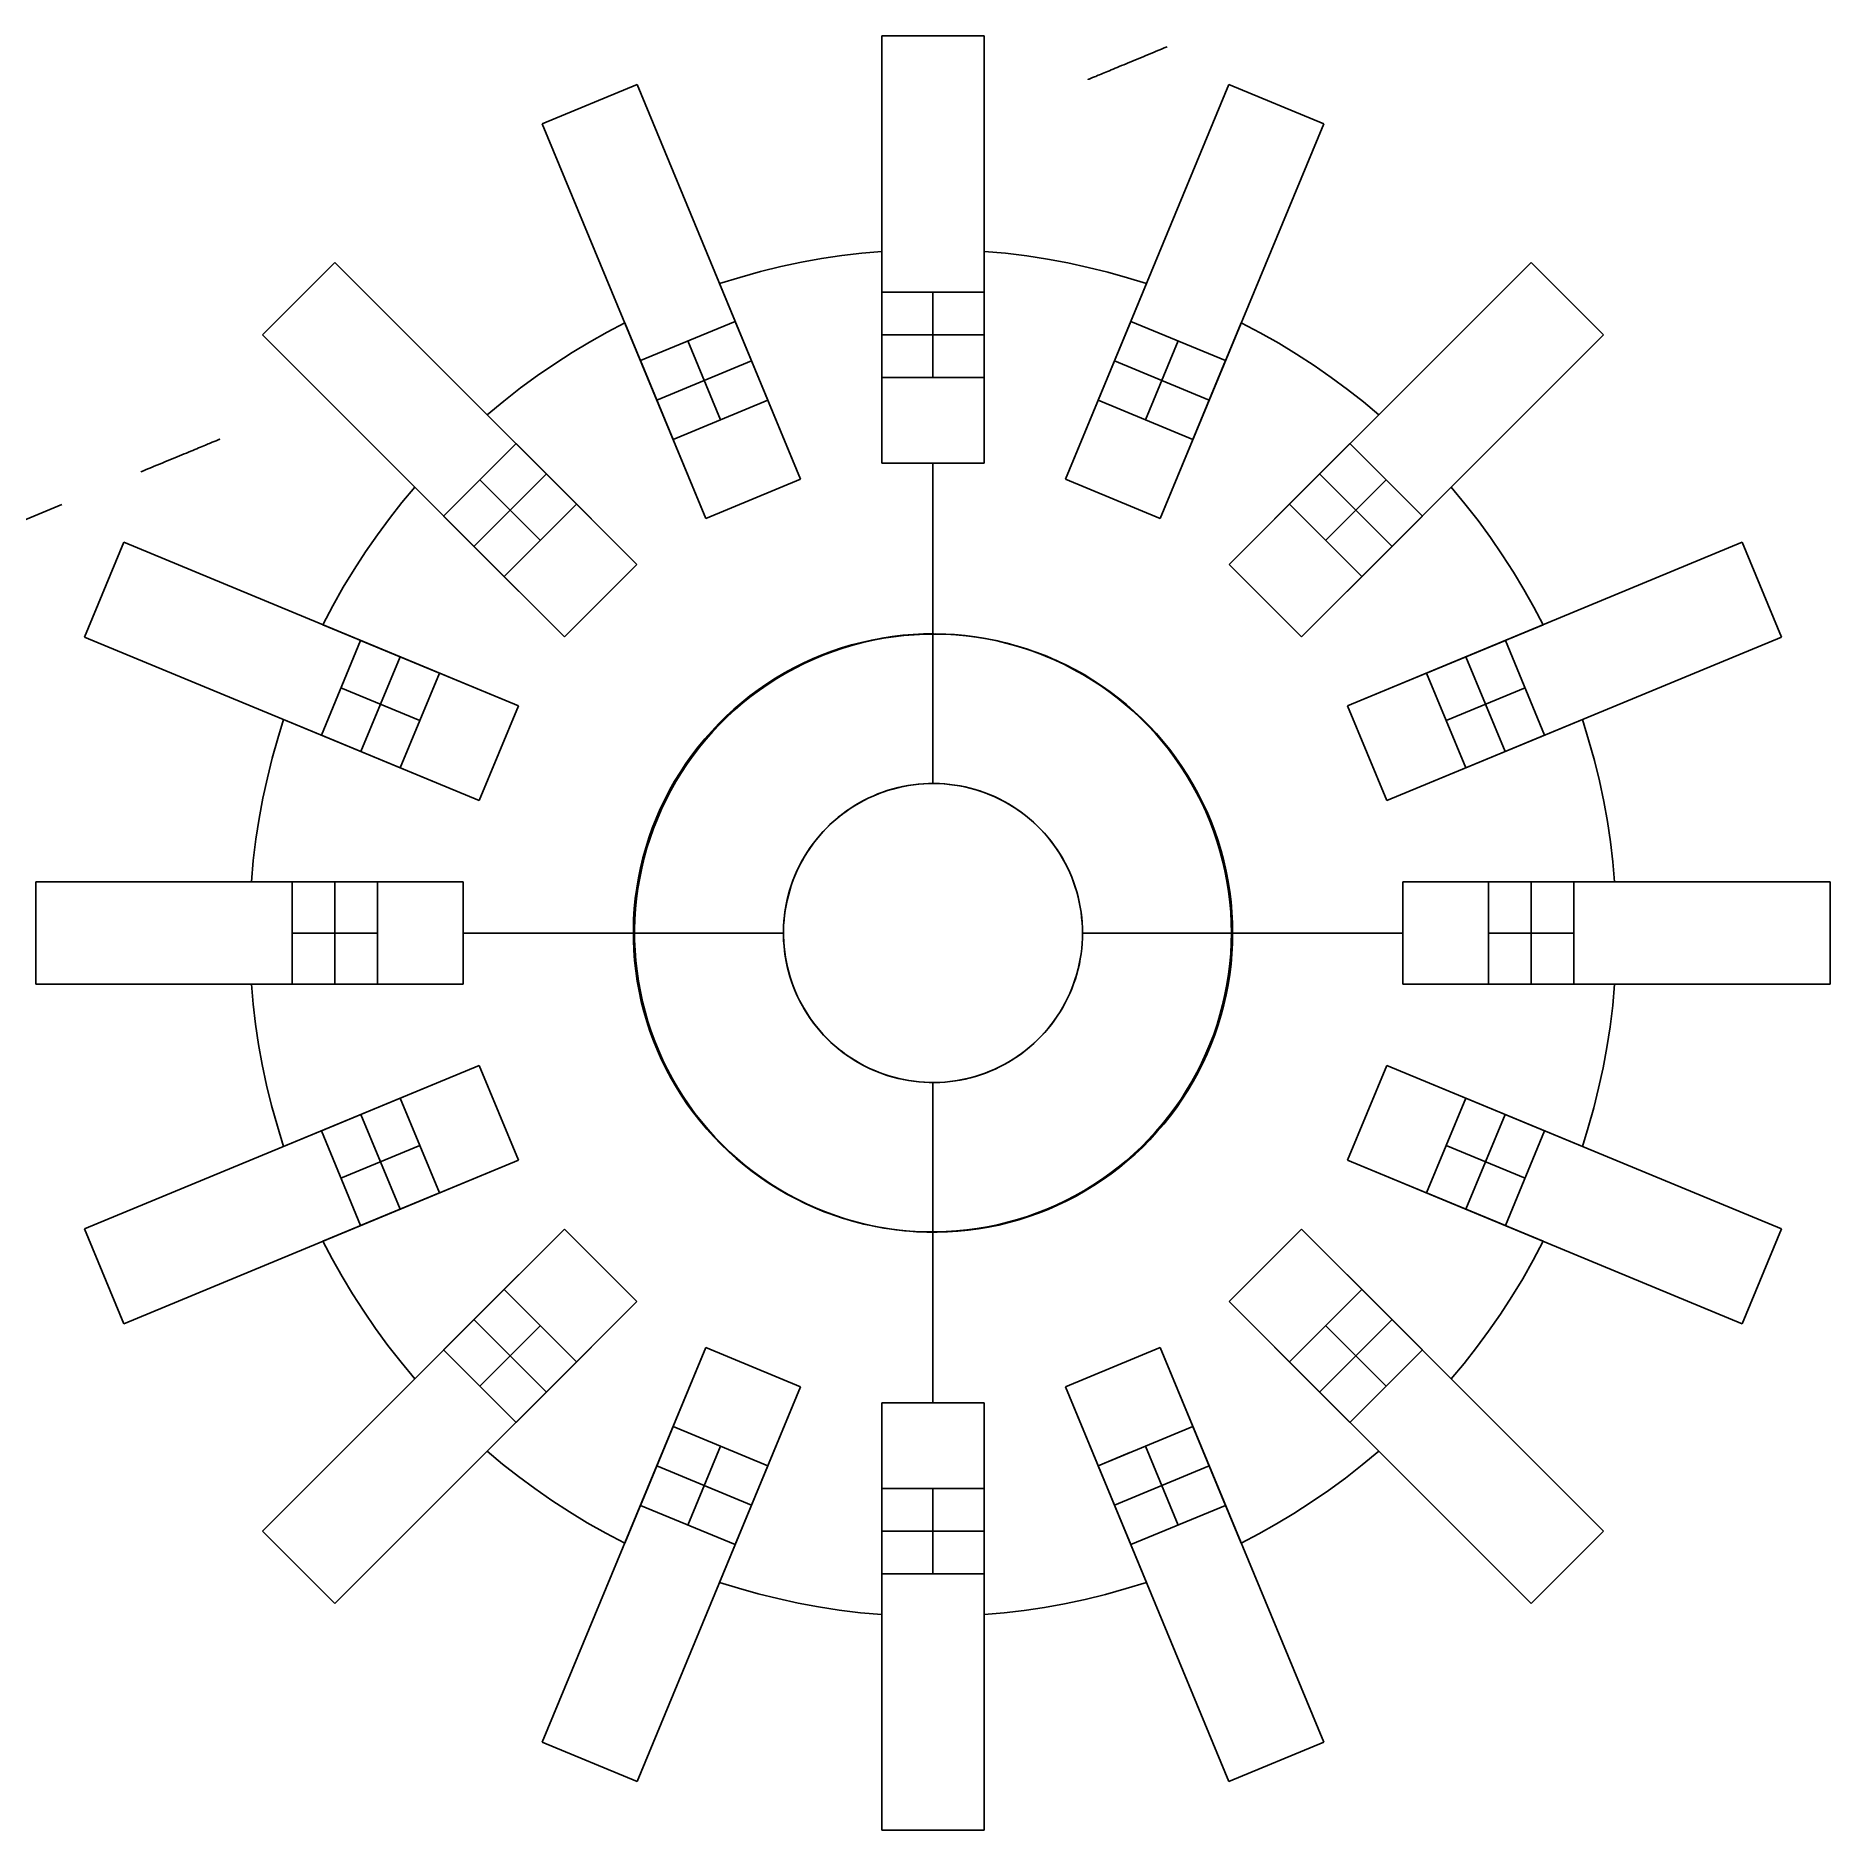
# Model space of a CAD drawing. Header units: millimetres. Extents: x 625 to 835, y 105 to 315.
import ezdxf

# ---------------------------------------------------------------- set-up
doc = ezdxf.new("R2010")
doc.units = ezdxf.units.MM

msp = doc.modelspace()

# ---------------------------------------------------------------- linework, layer by layer
at = {"extrusion": (1, 0, 0)}
for points in [[(315, -504.01), (315, -20.01)], [(315, -20.01), (314.98, -18.98), (314.93, -17.96), (314.84, -16.94), (314.72, -15.92), (314.56, -14.91), (314.37, -13.9), (314.15, -12.9), (313.89, -11.91), (313.59, -10.93), (313.27, -9.96), (312.91, -9), (312.52, -8.05), (312.09, -7.12), (311.64, -6.2), (311.15, -5.3), (310.63, -4.42), (310.09, -3.55), (309.51, -2.7), (308.9, -1.88), (308.27, -1.07), (307.61, -0.29), (306.93, 0.47), (306.21, 1.21), (305.48, 1.92), (304.72, 2.61), (303.93, 3.27), (303.13, 3.9), (302.3, 4.5), (301.45, 5.08), (300.59, 5.63), (299.7, 6.14), (298.8, 6.63), (297.88, 7.09), (296.95, 7.51), (296.01, 7.9), (295.05, 8.26), (294.08, 8.59), (293.09, 8.88), (292.1, 9.14), (291.1, 9.37), (290.1, 9.56), (289.08, 9.72), (288.07, 9.84), (287.05, 9.93), (286.02, 9.98), (285, 9.99)], [(285, -534.01), (286.02, -533.99), (287.05, -533.94), (288.07, -533.85), (289.08, -533.73), (290.1, -533.57), (291.1, -533.38), (292.1, -533.15), (293.09, -532.89), (294.08, -532.6), (295.05, -532.27), (296.01, -531.91), (296.95, -531.52), (297.88, -531.1), (298.8, -530.64), (299.7, -530.15), (300.59, -529.64), (301.45, -529.09), (302.3, -528.51), (303.13, -527.91), (303.93, -527.28), (304.72, -526.62), (305.48, -525.93), (306.21, -525.22), (306.93, -524.48), (307.61, -523.72), (308.27, -522.94), (308.9, -522.13), (309.51, -521.31), (310.09, -520.46), (310.63, -519.59), (311.15, -518.71), (311.64, -517.81), (312.09, -516.89), (312.52, -515.96), (312.91, -515.01), (313.27, -514.05), (313.59, -513.08), (313.89, -512.1), (314.15, -511.11), (314.37, -510.11), (314.56, -509.1), (314.72, -508.09), (314.84, -507.07), (314.93, -506.05), (314.98, -505.03), (315, -504.01)], [(315, -20.01), (314.98, -18.98), (314.93, -17.96), (314.84, -16.94), (314.72, -15.92), (314.56, -14.91), (314.37, -13.9), (314.15, -12.9), (313.89, -11.91), (313.59, -10.93), (313.27, -9.96), (312.91, -9), (312.52, -8.05), (312.09, -7.12), (311.64, -6.2), (311.15, -5.3), (310.63, -4.42), (310.09, -3.55), (309.51, -2.7), (308.9, -1.88), (308.27, -1.07), (307.61, -0.29), (306.93, 0.47), (306.21, 1.21), (305.48, 1.92), (304.72, 2.61), (303.93, 3.27), (303.13, 3.9), (302.3, 4.5), (301.45, 5.08), (300.59, 5.63), (299.7, 6.14), (298.8, 6.63), (297.88, 7.09), (296.95, 7.51), (296.01, 7.9), (295.05, 8.26), (294.08, 8.59), (293.09, 8.88), (292.1, 9.14), (291.1, 9.37), (290.1, 9.56), (289.08, 9.72), (288.07, 9.84), (287.05, 9.93), (286.02, 9.98), (285, 9.99)], [(315, -504.01), (315, -20.01)], [(285, -534.01), (286.02, -533.99), (287.05, -533.94), (288.07, -533.85), (289.08, -533.73), (290.1, -533.57), (291.1, -533.38), (292.1, -533.15), (293.09, -532.89), (294.08, -532.6), (295.05, -532.27), (296.01, -531.91), (296.95, -531.52), (297.88, -531.1), (298.8, -530.64), (299.7, -530.15), (300.59, -529.64), (301.45, -529.09), (302.3, -528.51), (303.13, -527.91), (303.93, -527.28), (304.72, -526.62), (305.48, -525.93), (306.21, -525.22), (306.93, -524.48), (307.61, -523.72), (308.27, -522.94), (308.9, -522.13), (309.51, -521.31), (310.09, -520.46), (310.63, -519.59), (311.15, -518.71), (311.64, -517.81), (312.09, -516.89), (312.52, -515.96), (312.91, -515.01), (313.27, -514.05), (313.59, -513.08), (313.89, -512.1), (314.15, -511.11), (314.37, -510.11), (314.56, -509.1), (314.72, -508.09), (314.84, -507.07), (314.93, -506.05), (314.98, -505.03), (315, -504.01)], [(285, 9.99), (286.02, 9.98), (287.05, 9.93), (288.07, 9.84), (289.08, 9.72), (290.1, 9.56), (291.1, 9.37), (292.1, 9.14), (293.09, 8.88), (294.08, 8.59), (295.05, 8.26), (296.01, 7.9), (296.95, 7.51), (297.88, 7.09), (298.8, 6.63), (299.7, 6.14), (300.59, 5.63), (301.45, 5.08), (302.3, 4.5), (303.13, 3.9), (303.93, 3.27), (304.72, 2.61), (305.48, 1.92), (306.21, 1.21), (306.93, 0.47), (307.61, -0.29), (308.27, -1.07), (308.9, -1.88), (309.51, -2.7), (310.09, -3.55), (310.63, -4.42), (311.15, -5.3), (311.64, -6.2), (312.09, -7.12), (312.52, -8.05), (312.91, -9), (313.27, -9.96), (313.59, -10.93), (313.89, -11.91), (314.15, -12.9), (314.37, -13.9), (314.56, -14.91), (314.72, -15.92), (314.84, -16.94), (314.93, -17.96), (314.98, -18.98), (315, -20.01)], [(315, -20.01), (315, -504.01)], [(315, -504.01), (314.98, -505.03), (314.93, -506.05), (314.84, -507.07), (314.72, -508.09), (314.56, -509.1), (314.37, -510.11), (314.15, -511.11), (313.89, -512.1), (313.59, -513.08), (313.27, -514.05), (312.91, -515.01), (312.52, -515.96), (312.09, -516.89), (311.64, -517.81), (311.15, -518.71), (310.63, -519.59), (310.09, -520.46), (309.51, -521.31), (308.9, -522.13), (308.27, -522.94), (307.61, -523.72), (306.93, -524.48), (306.21, -525.22), (305.48, -525.93), (304.72, -526.62), (303.93, -527.28), (303.13, -527.91), (302.3, -528.51), (301.45, -529.09), (300.59, -529.64), (299.7, -530.15), (298.8, -530.64), (297.88, -531.1), (296.95, -531.52), (296.01, -531.91), (295.05, -532.27), (294.08, -532.6), (293.09, -532.89), (292.1, -533.15), (291.1, -533.38), (290.1, -533.57), (289.08, -533.73), (288.07, -533.85), (287.05, -533.94), (286.02, -533.99), (285, -534.01)], [(309.3, -20.01), (309.3, -504.01)], [(309.3, -504.01), (309.3, -20.01)], [(307.01, -504.01), (307.01, -20.01)], [(307.01, -504.01), (307.01, -20.01)], [(304.71, -504.01), (304.71, -20.01)], [(304.71, -20.01), (304.71, -504.01)], [(290, 9.58), (290, -533.59)], [(290, 9.58), (290, -533.59)], [(288.49, -20.01), (288.49, -504.01)], [(289.77, -524.01), (289.77, -512)], [(289.77, -12.01), (289.77, -0.01)], [(289.77, -524.01), (289.77, -512)], [(289.77, -12.01), (289.77, -0.01)], [(288.49, -504.01), (288.49, -20.01)], [(286.21, 9.58), (286.21, -533.59)], [(286, -524.01), (286, -512)], [(286, -12.01), (286, -0.01)], [(286, -524.01), (286, -512)], [(286, -12.01), (286, -0.01)], [(286.21, 9.58), (286.21, -533.59)], [(284.25, -504.01), (284.25, -20.01)], [(284.25, -504.01), (284.25, -20.01)], [(281.61, 9.58), (281.61, -533.59)], [(281.41, -524.01), (281.41, -512)], [(281.41, -12.01), (281.41, -0.01)], [(281.41, -524.01), (281.41, -512)], [(281.41, -12.01), (281.41, -0.01)], [(281.61, 9.58), (281.61, -533.59)], [(280, -504.01), (280, -20.01)], [(280, -20.01), (280, -504.01)], [(275, 9.99), (274.66, 9.99), (274.32, 9.97), (273.98, 9.94), (273.64, 9.9), (273.3, 9.85), (272.97, 9.79), (272.63, 9.71), (272.3, 9.62), (271.97, 9.53), (271.65, 9.42), (271.33, 9.3), (271.02, 9.17), (270.71, 9.03), (270.4, 8.87), (270.1, 8.71), (269.8, 8.54), (269.52, 8.36), (269.23, 8.16), (268.96, 7.96), (268.69, 7.75), (268.43, 7.53), (268.17, 7.3), (267.93, 7.07), (267.69, 6.82), (267.46, 6.57), (267.24, 6.31), (267.03, 6.04), (266.83, 5.76), (266.64, 5.48), (266.46, 5.19), (266.28, 4.9), (266.12, 4.6), (265.97, 4.29), (265.83, 3.98), (265.7, 3.66), (265.58, 3.34), (265.47, 3.02), (265.37, 2.69), (265.28, 2.36), (265.21, 2.03), (265.15, 1.69), (265.09, 1.36), (265.05, 1.02), (265.02, 0.68), (265.01, 0.34), (265, -0.01)], [(265, -524.01), (265.01, -524.35), (265.02, -524.69), (265.05, -525.03), (265.09, -525.37), (265.15, -525.7), (265.21, -526.04), (265.28, -526.37), (265.37, -526.7), (265.47, -527.03), (265.58, -527.35), (265.7, -527.67), (265.83, -527.99), (265.97, -528.3), (266.12, -528.61), (266.28, -528.91), (266.46, -529.2), (266.64, -529.49), (266.83, -529.77), (267.03, -530.05), (267.24, -530.32), (267.46, -530.58), (267.69, -530.83), (267.93, -531.08), (268.17, -531.31), (268.43, -531.54), (268.69, -531.76), (268.96, -531.97), (269.23, -532.17), (269.52, -532.37), (269.8, -532.55), (270.1, -532.72), (270.4, -532.88), (270.71, -533.04), (271.02, -533.18), (271.33, -533.31), (271.65, -533.43), (271.97, -533.54), (272.3, -533.63), (272.63, -533.72), (272.97, -533.8), (273.3, -533.86), (273.64, -533.91), (273.98, -533.95), (274.32, -533.98), (274.66, -534), (275, -534.01)], [(275, 9.99), (274.66, 9.99), (274.32, 9.97), (273.98, 9.94), (273.64, 9.9), (273.3, 9.85), (272.97, 9.79), (272.63, 9.71), (272.3, 9.62), (271.97, 9.53), (271.65, 9.42), (271.33, 9.3), (271.02, 9.17), (270.71, 9.03), (270.4, 8.87), (270.1, 8.71), (269.8, 8.54), (269.52, 8.36), (269.23, 8.16), (268.96, 7.96), (268.69, 7.75), (268.43, 7.53), (268.17, 7.3), (267.93, 7.07), (267.69, 6.82), (267.46, 6.57), (267.24, 6.31), (267.03, 6.04), (266.83, 5.76), (266.64, 5.48), (266.46, 5.19), (266.28, 4.9), (266.12, 4.6), (265.97, 4.29), (265.83, 3.98), (265.7, 3.66), (265.58, 3.34), (265.47, 3.02), (265.37, 2.69), (265.28, 2.36), (265.21, 2.03), (265.15, 1.69), (265.09, 1.36), (265.05, 1.02), (265.02, 0.68), (265.01, 0.34), (265, -0.01)], [(265, -524.01), (265.01, -524.35), (265.02, -524.69), (265.05, -525.03), (265.09, -525.37), (265.15, -525.7), (265.21, -526.04), (265.28, -526.37), (265.37, -526.7), (265.47, -527.03), (265.58, -527.35), (265.7, -527.67), (265.83, -527.99), (265.97, -528.3), (266.12, -528.61), (266.28, -528.91), (266.46, -529.2), (266.64, -529.49), (266.83, -529.77), (267.03, -530.05), (267.24, -530.32), (267.46, -530.58), (267.69, -530.83), (267.93, -531.08), (268.17, -531.31), (268.43, -531.54), (268.69, -531.76), (268.96, -531.97), (269.23, -532.17), (269.52, -532.37), (269.8, -532.55), (270.1, -532.72), (270.4, -532.88), (270.71, -533.04), (271.02, -533.18), (271.33, -533.31), (271.65, -533.43), (271.97, -533.54), (272.3, -533.63), (272.63, -533.72), (272.97, -533.8), (273.3, -533.86), (273.64, -533.91), (273.98, -533.95), (274.32, -533.98), (274.66, -534), (275, -534.01)], [(265, -0.01), (265.01, 0.34), (265.02, 0.68), (265.05, 1.02), (265.09, 1.36), (265.15, 1.69), (265.21, 2.03), (265.28, 2.36), (265.37, 2.69), (265.47, 3.02), (265.58, 3.34), (265.7, 3.66), (265.83, 3.98), (265.97, 4.29), (266.12, 4.6), (266.28, 4.9), (266.46, 5.19), (266.64, 5.48), (266.83, 5.76), (267.03, 6.04), (267.24, 6.31), (267.46, 6.57), (267.69, 6.82), (267.93, 7.07), (268.17, 7.3), (268.43, 7.53), (268.69, 7.75), (268.96, 7.96), (269.23, 8.16), (269.52, 8.36), (269.8, 8.54), (270.1, 8.71), (270.4, 8.87), (270.71, 9.03), (271.02, 9.17), (271.33, 9.3), (271.65, 9.42), (271.97, 9.53), (272.3, 9.62), (272.63, 9.71), (272.97, 9.79), (273.3, 9.85), (273.64, 9.9), (273.98, 9.94), (274.32, 9.97), (274.66, 9.99), (275, 9.99)], [(275, -534.01), (274.66, -534), (274.32, -533.98), (273.98, -533.95), (273.64, -533.91), (273.3, -533.86), (272.97, -533.8), (272.63, -533.72), (272.3, -533.63), (271.97, -533.54), (271.65, -533.43), (271.33, -533.31), (271.02, -533.18), (270.71, -533.04), (270.4, -532.88), (270.1, -532.72), (269.8, -532.55), (269.52, -532.37), (269.23, -532.17), (268.96, -531.97), (268.69, -531.76), (268.43, -531.54), (268.17, -531.31), (267.93, -531.08), (267.69, -530.83), (267.46, -530.58), (267.24, -530.32), (267.03, -530.05), (266.83, -529.77), (266.64, -529.49), (266.46, -529.2), (266.28, -528.91), (266.12, -528.61), (265.97, -528.3), (265.83, -527.99), (265.7, -527.67), (265.58, -527.35), (265.47, -527.03), (265.37, -526.7), (265.28, -526.37), (265.21, -526.04), (265.15, -525.7), (265.09, -525.37), (265.05, -525.03), (265.02, -524.69), (265.01, -524.35), (265, -524.01)], [(270.81, 9.58), (270.81, -533.59)], [(270.65, -524.01), (270.65, -512)], [(270.65, -12.01), (270.65, -0.01)], [(270.65, -524.01), (270.65, -512)], [(270.65, -12.01), (270.65, -0.01)], [(270.81, 9.58), (270.81, -533.59)], [(265, -12.01), (265, -512)], [(265, -12.01), (265, -512)], [(265, -512), (265, -12.01)], [(263.11, -512), (263.11, -12.01)], [(263.11, -12.01), (263.11, -512)], [(262.33, 9.58), (262.33, -533.59)], [(262.17, -524.01), (262.17, -512)], [(262.17, -12.01), (262.17, -0.01)], [(260.81, -12.01), (260.81, -512)], [(260.81, -12.01), (260.81, -512)], [(262.17, -524.01), (262.17, -512)], [(262.17, -12.01), (262.17, -0.01)], [(262.33, 9.58), (262.33, -533.59)], [(258.52, -12.01), (258.52, -512)], [(258.52, -512), (258.52, -12.01)], [(255.73, -20.01), (255.73, -504.01)], [(255.73, -504.01), (255.73, -20.01)], [(253.13, -512), (253.13, -12.01)], [(253.13, -12.01), (253.13, -512)], [(250.18, -504.01), (250.18, -20.01)], [(250.18, -504.01), (250.18, -20.01)], [(248.89, -12.01), (248.89, -512)], [(248.89, -12.01), (248.89, -512)], [(246.16, 9.58), (246.16, -533.59)], [(246.07, -524.01), (246.07, -512)], [(246.07, -12.01), (246.07, -0.01)], [(246.07, -524.01), (246.07, -512)], [(246.07, -12.01), (246.07, -0.01)], [(246.16, 9.58), (246.16, -533.59)], [(244.64, -504.01), (244.64, -20.01)], [(244.65, -12.01), (244.65, -512)], [(245, -524.01), (245, -512)], [(244.65, -512), (244.65, -12.01)], [(244.64, -20.01), (244.64, -504.01)], [(236.59, -512), (236.59, -12.01)], [(236.59, -12.01), (236.59, -512)], [(235.07, 9.58), (235.07, -533.59)], [(234.99, -524.01), (234.99, -512)], [(234.99, -12.01), (234.99, -0.01)], [(234.99, -524.01), (234.99, -512)], [(234.99, -12.01), (234.99, -0.01)], [(235.07, 9.58), (235.07, -533.59)], [(231.05, -12.01), (231.05, -512)], [(231.05, -12.01), (231.05, -512)], [(227.5, -12.01), (227.5, 0)], [(225.5, -12.01), (225.5, -512)], [(225.5, -512), (225.5, -12.01)], [(216, -20.01), (216, -504.01)], [(216, 9.58), (216, -533.59)], [(216, -524.01), (216, -512)], [(216, -12.01), (216, -0.01)], [(216, -512), (216, -12.01)], [(216, -12.01), (216, -512)], [(216, -524.01), (216, -512)], [(216, -12.01), (216, -0.01)], [(216, 9.58), (216, -533.59)], [(216, -504.01), (216, -20.01)], [(210, -504.01), (210, -20.01)], [(210, -12.01), (210, -512)], [(210, -524.01), (210, -512)], [(210, -12.01), (210, 0)], [(210, -12.01), (210, 0)], [(210, -524.01), (210, -512)], [(210, -12.01), (210, -512)], [(210, -504.01), (210, -20.01)], [(204, -504.01), (204, -20.01)], [(204, 9.58), (204, -533.59)], [(204, -524.01), (204, -512)], [(204, -12.01), (204, -0.01)], [(204, -12.01), (204, -512)], [(204, -512), (204, -12.01)], [(204, -524.01), (204, -512)], [(204, -12.01), (204, -0.01)], [(204, 9.58), (204, -533.59)], [(204, -20.01), (204, -504.01)], [(194.5, -512), (194.5, -12.01)], [(194.5, -12.01), (194.5, -512)], [(192.5, -12.01), (192.5, 0)], [(188.95, -12.01), (188.95, -512)], [(188.95, -12.01), (188.95, -512)], [(184.93, 9.58), (184.93, -533.59)], [(185.01, -524.01), (185.01, -512)], [(185.01, -12.01), (185.01, -0.01)], [(185.01, -524.01), (185.01, -512)], [(185.01, -12.01), (185.01, -0.01)], [(184.93, 9.58), (184.93, -533.59)], [(183.41, -12.01), (183.41, -512)], [(183.41, -512), (183.41, -12.01)], [(175.36, -20.01), (175.36, -504.01)], [(175.35, -512), (175.35, -12.01)], [(175, -524.01), (175, -512)], [(175.35, -12.01), (175.35, -512)], [(175.36, -504.01), (175.36, -20.01)], [(173.84, 9.58), (173.84, -533.59)], [(173.93, -524.01), (173.93, -512)], [(173.93, -12.01), (173.93, -0.01)], [(173.93, -524.01), (173.93, -512)], [(173.93, -12.01), (173.93, -0.01)], [(173.84, 9.58), (173.84, -533.59)], [(171.11, -12.01), (171.11, -512)], [(171.11, -12.01), (171.11, -512)], [(169.82, -504.01), (169.82, -20.01)], [(169.82, -504.01), (169.82, -20.01)], [(166.87, -12.01), (166.87, -512)], [(166.87, -512), (166.87, -12.01)], [(164.27, -504.01), (164.27, -20.01)], [(164.27, -20.01), (164.27, -504.01)], [(161.48, -512), (161.48, -12.01)], [(161.48, -12.01), (161.48, -512)], [(157.67, 9.58), (157.67, -533.59)], [(157.83, -524.01), (157.83, -512)], [(157.83, -12.01), (157.83, -0.01)], [(159.19, -12.01), (159.19, -512)], [(159.19, -12.01), (159.19, -512)], [(157.83, -524.01), (157.83, -512)], [(157.83, -12.01), (157.83, -0.01)], [(157.67, 9.58), (157.67, -533.59)], [(156.89, -12.01), (156.89, -512)], [(156.89, -512), (156.89, -12.01)], [(155, -512), (155, -12.01)], [(155, -0.01), (154.99, 0.34), (154.98, 0.68), (154.95, 1.02), (154.91, 1.36), (154.85, 1.69), (154.79, 2.03), (154.72, 2.36), (154.63, 2.69), (154.53, 3.02), (154.42, 3.34), (154.3, 3.66), (154.17, 3.98), (154.03, 4.29), (153.88, 4.6), (153.72, 4.9), (153.54, 5.19), (153.36, 5.48), (153.17, 5.76), (152.97, 6.04), (152.76, 6.31), (152.54, 6.57), (152.31, 6.82), (152.07, 7.07), (151.83, 7.3), (151.57, 7.53), (151.31, 7.75), (151.04, 7.96), (150.77, 8.16), (150.48, 8.36), (150.2, 8.54), (149.9, 8.71), (149.6, 8.87), (149.29, 9.03), (148.98, 9.17), (148.67, 9.3), (148.35, 9.42), (148.03, 9.53), (147.7, 9.62), (147.37, 9.71), (147.03, 9.79), (146.7, 9.85), (146.36, 9.9), (146.02, 9.94), (145.68, 9.97), (145.34, 9.99), (145, 9.99)], [(145, -534.01), (145.34, -534), (145.68, -533.98), (146.02, -533.95), (146.36, -533.91), (146.7, -533.86), (147.03, -533.8), (147.37, -533.72), (147.7, -533.63), (148.03, -533.54), (148.35, -533.43), (148.67, -533.31), (148.98, -533.18), (149.29, -533.04), (149.6, -532.88), (149.9, -532.72), (150.2, -532.55), (150.48, -532.37), (150.77, -532.17), (151.04, -531.97), (151.31, -531.76), (151.57, -531.54), (151.83, -531.31), (152.07, -531.08), (152.31, -530.83), (152.54, -530.58), (152.76, -530.32), (152.97, -530.05), (153.17, -529.77), (153.36, -529.49), (153.54, -529.2), (153.72, -528.91), (153.88, -528.61), (154.03, -528.3), (154.17, -527.99), (154.3, -527.67), (154.42, -527.35), (154.53, -527.03), (154.63, -526.7), (154.72, -526.37), (154.79, -526.04), (154.85, -525.7), (154.91, -525.37), (154.95, -525.03), (154.98, -524.69), (154.99, -524.35), (155, -524.01)], [(155, -12.01), (155, -512)], [(145, 9.99), (145.34, 9.99), (145.68, 9.97), (146.02, 9.94), (146.36, 9.9), (146.7, 9.85), (147.03, 9.79), (147.37, 9.71), (147.7, 9.62), (148.03, 9.53), (148.35, 9.42), (148.67, 9.3), (148.98, 9.17), (149.29, 9.03), (149.6, 8.87), (149.9, 8.71), (150.2, 8.54), (150.48, 8.36), (150.77, 8.16), (151.04, 7.96), (151.31, 7.75), (151.57, 7.53), (151.83, 7.3), (152.07, 7.07), (152.31, 6.82), (152.54, 6.57), (152.76, 6.31), (152.97, 6.04), (153.17, 5.76), (153.36, 5.48), (153.54, 5.19), (153.72, 4.9), (153.88, 4.6), (154.03, 4.29), (154.17, 3.98), (154.3, 3.66), (154.42, 3.34), (154.53, 3.02), (154.63, 2.69), (154.72, 2.36), (154.79, 2.03), (154.85, 1.69), (154.91, 1.36), (154.95, 1.02), (154.98, 0.68), (154.99, 0.34), (155, -0.01)], [(155, -524.01), (154.99, -524.35), (154.98, -524.69), (154.95, -525.03), (154.91, -525.37), (154.85, -525.7), (154.79, -526.04), (154.72, -526.37), (154.63, -526.7), (154.53, -527.03), (154.42, -527.35), (154.3, -527.67), (154.17, -527.99), (154.03, -528.3), (153.88, -528.61), (153.72, -528.91), (153.54, -529.2), (153.36, -529.49), (153.17, -529.77), (152.97, -530.05), (152.76, -530.32), (152.54, -530.58), (152.31, -530.83), (152.07, -531.08), (151.83, -531.31), (151.57, -531.54), (151.31, -531.76), (151.04, -531.97), (150.77, -532.17), (150.48, -532.37), (150.2, -532.55), (149.9, -532.72), (149.6, -532.88), (149.29, -533.04), (148.98, -533.18), (148.67, -533.31), (148.35, -533.43), (148.03, -533.54), (147.7, -533.63), (147.37, -533.72), (147.03, -533.8), (146.7, -533.86), (146.36, -533.91), (146.02, -533.95), (145.68, -533.98), (145.34, -534), (145, -534.01)], [(155, -12.01), (155, -512)], [(145, 9.99), (145.34, 9.99), (145.68, 9.97), (146.02, 9.94), (146.36, 9.9), (146.7, 9.85), (147.03, 9.79), (147.37, 9.71), (147.7, 9.62), (148.03, 9.53), (148.35, 9.42), (148.67, 9.3), (148.98, 9.17), (149.29, 9.03), (149.6, 8.87), (149.9, 8.71), (150.2, 8.54), (150.48, 8.36), (150.77, 8.16), (151.04, 7.96), (151.31, 7.75), (151.57, 7.53), (151.83, 7.3), (152.07, 7.07), (152.31, 6.82), (152.54, 6.57), (152.76, 6.31), (152.97, 6.04), (153.17, 5.76), (153.36, 5.48), (153.54, 5.19), (153.72, 4.9), (153.88, 4.6), (154.03, 4.29), (154.17, 3.98), (154.3, 3.66), (154.42, 3.34), (154.53, 3.02), (154.63, 2.69), (154.72, 2.36), (154.79, 2.03), (154.85, 1.69), (154.91, 1.36), (154.95, 1.02), (154.98, 0.68), (154.99, 0.34), (155, -0.01)], [(155, -524.01), (154.99, -524.35), (154.98, -524.69), (154.95, -525.03), (154.91, -525.37), (154.85, -525.7), (154.79, -526.04), (154.72, -526.37), (154.63, -526.7), (154.53, -527.03), (154.42, -527.35), (154.3, -527.67), (154.17, -527.99), (154.03, -528.3), (153.88, -528.61), (153.72, -528.91), (153.54, -529.2), (153.36, -529.49), (153.17, -529.77), (152.97, -530.05), (152.76, -530.32), (152.54, -530.58), (152.31, -530.83), (152.07, -531.08), (151.83, -531.31), (151.57, -531.54), (151.31, -531.76), (151.04, -531.97), (150.77, -532.17), (150.48, -532.37), (150.2, -532.55), (149.9, -532.72), (149.6, -532.88), (149.29, -533.04), (148.98, -533.18), (148.67, -533.31), (148.35, -533.43), (148.03, -533.54), (147.7, -533.63), (147.37, -533.72), (147.03, -533.8), (146.7, -533.86), (146.36, -533.91), (146.02, -533.95), (145.68, -533.98), (145.34, -534), (145, -534.01)], [(149.19, 9.58), (149.19, -533.59)], [(149.35, -524.01), (149.35, -512)], [(149.35, -12.01), (149.35, -0.01)], [(149.35, -524.01), (149.35, -512)], [(149.35, -12.01), (149.35, -0.01)], [(149.19, 9.58), (149.19, -533.59)], [(140, -20.01), (140, -504.01)], [(140, -504.01), (140, -20.01)], [(138.39, 9.58), (138.39, -533.59)], [(138.59, -524.01), (138.59, -512)], [(138.59, -12.01), (138.59, -0.01)], [(138.59, -524.01), (138.59, -512)], [(138.59, -12.01), (138.59, -0.01)], [(138.39, 9.58), (138.39, -533.59)], [(135.75, -504.01), (135.75, -20.01)], [(135, 9.99), (133.98, 9.98), (132.95, 9.93), (131.93, 9.84), (130.92, 9.72), (129.9, 9.56), (128.9, 9.37), (127.9, 9.14), (126.91, 8.88), (125.92, 8.59), (124.95, 8.26), (123.99, 7.9), (123.05, 7.51), (122.12, 7.09), (121.2, 6.63), (120.3, 6.14), (119.41, 5.63), (118.55, 5.08), (117.7, 4.5), (116.87, 3.9), (116.07, 3.27), (115.28, 2.61), (114.52, 1.92), (113.79, 1.21), (113.07, 0.47), (112.39, -0.29), (111.73, -1.07), (111.1, -1.88), (110.49, -2.7), (109.91, -3.55), (109.37, -4.42), (108.85, -5.3), (108.36, -6.2), (107.91, -7.12), (107.48, -8.05), (107.09, -9), (106.73, -9.96), (106.41, -10.93), (106.11, -11.91), (105.85, -12.9), (105.63, -13.9), (105.44, -14.91), (105.28, -15.92), (105.16, -16.94), (105.07, -17.96), (105.02, -18.98), (105, -20.01)], [(105, -504.01), (105.02, -505.03), (105.07, -506.05), (105.16, -507.07), (105.28, -508.09), (105.44, -509.1), (105.63, -510.11), (105.85, -511.11), (106.11, -512.1), (106.41, -513.08), (106.73, -514.05), (107.09, -515.01), (107.48, -515.96), (107.91, -516.89), (108.36, -517.81), (108.85, -518.71), (109.37, -519.59), (109.91, -520.46), (110.49, -521.31), (111.1, -522.13), (111.73, -522.94), (112.39, -523.72), (113.07, -524.48), (113.79, -525.22), (114.52, -525.93), (115.28, -526.62), (116.07, -527.28), (116.87, -527.91), (117.7, -528.51), (118.55, -529.09), (119.41, -529.64), (120.3, -530.15), (121.2, -530.64), (122.12, -531.1), (123.05, -531.52), (123.99, -531.91), (124.95, -532.27), (125.92, -532.6), (126.91, -532.89), (127.9, -533.15), (128.9, -533.38), (129.9, -533.57), (130.92, -533.73), (131.93, -533.85), (132.95, -533.94), (133.98, -533.99), (135, -534.01)], [(105, -20.01), (105.02, -18.98), (105.07, -17.96), (105.16, -16.94), (105.28, -15.92), (105.44, -14.91), (105.63, -13.9), (105.85, -12.9), (106.11, -11.91), (106.41, -10.93), (106.73, -9.96), (107.09, -9), (107.48, -8.05), (107.91, -7.12), (108.36, -6.2), (108.85, -5.3), (109.37, -4.42), (109.91, -3.55), (110.49, -2.7), (111.1, -1.88), (111.73, -1.07), (112.39, -0.29), (113.07, 0.47), (113.79, 1.21), (114.52, 1.92), (115.28, 2.61), (116.07, 3.27), (116.87, 3.9), (117.7, 4.5), (118.55, 5.08), (119.41, 5.63), (120.3, 6.14), (121.2, 6.63), (122.12, 7.09), (123.05, 7.51), (123.99, 7.9), (124.95, 8.26), (125.92, 8.59), (126.91, 8.88), (127.9, 9.14), (128.9, 9.37), (129.9, 9.56), (130.92, 9.72), (131.93, 9.84), (132.95, 9.93), (133.98, 9.98), (135, 9.99)], [(135, -534.01), (133.98, -533.99), (132.95, -533.94), (131.93, -533.85), (130.92, -533.73), (129.9, -533.57), (128.9, -533.38), (127.9, -533.15), (126.91, -532.89), (125.92, -532.6), (124.95, -532.27), (123.99, -531.91), (123.05, -531.52), (122.12, -531.1), (121.2, -530.64), (120.3, -530.15), (119.41, -529.64), (118.55, -529.09), (117.7, -528.51), (116.87, -527.91), (116.07, -527.28), (115.28, -526.62), (114.52, -525.93), (113.79, -525.22), (113.07, -524.48), (112.39, -523.72), (111.73, -522.94), (111.1, -522.13), (110.49, -521.31), (109.91, -520.46), (109.37, -519.59), (108.85, -518.71), (108.36, -517.81), (107.91, -516.89), (107.48, -515.96), (107.09, -515.01), (106.73, -514.05), (106.41, -513.08), (106.11, -512.1), (105.85, -511.11), (105.63, -510.11), (105.44, -509.1), (105.28, -508.09), (105.16, -507.07), (105.07, -506.05), (105.02, -505.03), (105, -504.01)], [(105, -20.01), (105.02, -18.98), (105.07, -17.96), (105.16, -16.94), (105.28, -15.92), (105.44, -14.91), (105.63, -13.9), (105.85, -12.9), (106.11, -11.91), (106.41, -10.93), (106.73, -9.96), (107.09, -9), (107.48, -8.05), (107.91, -7.12), (108.36, -6.2), (108.85, -5.3), (109.37, -4.42), (109.91, -3.55), (110.49, -2.7), (111.1, -1.88), (111.73, -1.07), (112.39, -0.29), (113.07, 0.47), (113.79, 1.21), (114.52, 1.92), (115.28, 2.61), (116.07, 3.27), (116.87, 3.9), (117.7, 4.5), (118.55, 5.08), (119.41, 5.63), (120.3, 6.14), (121.2, 6.63), (122.12, 7.09), (123.05, 7.51), (123.99, 7.9), (124.95, 8.26), (125.92, 8.59), (126.91, 8.88), (127.9, 9.14), (128.9, 9.37), (129.9, 9.56), (130.92, 9.72), (131.93, 9.84), (132.95, 9.93), (133.98, 9.98), (135, 9.99)], [(135, -534.01), (133.98, -533.99), (132.95, -533.94), (131.93, -533.85), (130.92, -533.73), (129.9, -533.57), (128.9, -533.38), (127.9, -533.15), (126.91, -532.89), (125.92, -532.6), (124.95, -532.27), (123.99, -531.91), (123.05, -531.52), (122.12, -531.1), (121.2, -530.64), (120.3, -530.15), (119.41, -529.64), (118.55, -529.09), (117.7, -528.51), (116.87, -527.91), (116.07, -527.28), (115.28, -526.62), (114.52, -525.93), (113.79, -525.22), (113.07, -524.48), (112.39, -523.72), (111.73, -522.94), (111.1, -522.13), (110.49, -521.31), (109.91, -520.46), (109.37, -519.59), (108.85, -518.71), (108.36, -517.81), (107.91, -516.89), (107.48, -515.96), (107.09, -515.01), (106.73, -514.05), (106.41, -513.08), (106.11, -512.1), (105.85, -511.11), (105.63, -510.11), (105.44, -509.1), (105.28, -508.09), (105.16, -507.07), (105.07, -506.05), (105.02, -505.03), (105, -504.01)], [(135.75, -504.01), (135.75, -20.01)], [(133.79, 9.58), (133.79, -533.59)], [(134, -524.01), (134, -512)], [(134, -12.01), (134, -0.01)], [(134, -524.01), (134, -512)], [(134, -12.01), (134, -0.01)], [(133.79, 9.58), (133.79, -533.59)], [(131.51, -504.01), (131.51, -20.01)], [(130.23, -524.01), (130.23, -512)], [(130.23, -12.01), (130.23, -0.01)], [(130.23, -524.01), (130.23, -512)], [(130.23, -12.01), (130.23, -0.01)], [(131.51, -20.01), (131.51, -504.01)], [(130, 9.58), (130, -533.59)], [(130, 9.58), (130, -533.59)], [(115.29, -20.01), (115.29, -504.01)], [(115.29, -504.01), (115.29, -20.01)], [(112.99, -504.01), (112.99, -20.01)], [(112.99, -504.01), (112.99, -20.01)], [(110.7, -504.01), (110.7, -20.01)], [(110.7, -20.01), (110.7, -504.01)], [(105, -20.01), (105, -504.01)], [(105, -504.01), (105, -20.01)], [(105, -504.01), (105, -20.01)]]:
    msp.add_lwpolyline(points, dxfattribs=at)
for points in [[(736, 315), (724, 315)], [(736, 315), (724, 315)], [(724, 315), (736, 315)], [(724, 315), (724, 265)], [(736, 315), (736, 265)], [(695.36, 309.3), (684.27, 304.71)], [(695.36, 309.3), (684.27, 304.71)], [(684.27, 304.71), (695.36, 309.3)], [(684.27, 304.71), (695.36, 309.3)], [(695.36, 309.3), (714.5, 263.11)], [(764.64, 309.3), (745.5, 263.11)], [(775.73, 304.71), (764.64, 309.3)], [(775.73, 304.71), (764.64, 309.3)], [(764.64, 309.3), (775.73, 304.71)], [(684.27, 304.71), (703.41, 258.52)], [(775.73, 304.71), (756.59, 258.52)], [(660, 288.49), (651.51, 280)], [(660, 288.49), (651.51, 280)], [(651.51, 280), (660, 288.49)], [(660, 288.49), (695.35, 253.13)], [(724, 289.77), (721.67, 289.57), (719.33, 289.28), (716.96, 288.93), (714.59, 288.5), (712.2, 287.99), (709.81, 287.41), (707.41, 286.74), (705.01, 286)], [(724, 289.77), (721.67, 289.57), (719.33, 289.28), (716.96, 288.93), (714.59, 288.5), (712.2, 287.99), (709.81, 287.41), (707.41, 286.74), (705.01, 286)], [(724, 289.77), (721.67, 289.57), (719.33, 289.28), (716.96, 288.93), (714.59, 288.5), (712.2, 287.99), (709.81, 287.41), (707.41, 286.74), (705.01, 286)], [(724, 289.77), (721.67, 289.57), (719.33, 289.28), (716.96, 288.93), (714.59, 288.5), (712.2, 287.99), (709.81, 287.41), (707.41, 286.74), (705.01, 286)], [(724, 289.77), (721.67, 289.57), (719.33, 289.28), (716.96, 288.93), (714.59, 288.5), (712.2, 287.99), (709.81, 287.41), (707.41, 286.74), (705.01, 286)], [(724, 289.77), (721.67, 289.57), (719.33, 289.28), (716.96, 288.93), (714.59, 288.5), (712.2, 287.99), (709.81, 287.41), (707.41, 286.74), (705.01, 286)], [(724, 289.77), (724, 280)], [(724, 280), (724, 289.77)], [(724, 289.77), (724, 280)], [(724, 280), (724, 289.77)], [(754.99, 286), (752.75, 286.7), (750.48, 287.33), (748.16, 287.91), (745.8, 288.42), (743.4, 288.87), (740.97, 289.24), (738.5, 289.55), (736, 289.77)], [(754.99, 286), (752.75, 286.7), (750.48, 287.33), (748.16, 287.91), (745.8, 288.42), (743.4, 288.87), (740.97, 289.24), (738.5, 289.55), (736, 289.77)], [(754.99, 286), (752.75, 286.7), (750.48, 287.33), (748.16, 287.91), (745.8, 288.42), (743.4, 288.87), (740.97, 289.24), (738.5, 289.55), (736, 289.77)], [(754.99, 286), (752.75, 286.7), (750.48, 287.33), (748.16, 287.91), (745.8, 288.42), (743.4, 288.87), (740.97, 289.24), (738.5, 289.55), (736, 289.77)], [(736, 280), (736, 289.77)], [(736, 289.77), (736, 280)], [(736, 280), (736, 289.77)], [(736, 289.77), (736, 280)], [(754.99, 286), (752.75, 286.7), (750.48, 287.33), (748.16, 287.91), (745.8, 288.42), (743.4, 288.87), (740.97, 289.24), (738.5, 289.55), (736, 289.77)], [(754.99, 286), (752.75, 286.7), (750.48, 287.33), (748.16, 287.91), (745.8, 288.42), (743.4, 288.87), (740.97, 289.24), (738.5, 289.55), (736, 289.77)], [(800, 288.49), (764.65, 253.13)], [(808.49, 280), (800, 288.49)], [(808.49, 280), (800, 288.49)], [(800, 288.49), (808.49, 280)], [(708.76, 276.97), (705.01, 286)], [(705.01, 286), (708.76, 276.97)], [(708.76, 276.97), (705.01, 286)], [(705.01, 286), (708.76, 276.97)], [(754.99, 286), (751.24, 276.97)], [(751.24, 276.97), (754.99, 286)], [(754.99, 286), (751.24, 276.97)], [(751.24, 276.97), (754.99, 286)], [(724, 285), (724, 275)], [(724, 275), (724, 285)], [(736, 285), (724, 285)], [(736, 285), (724, 285)], [(730, 285), (730, 275)], [(730, 275), (730, 285)], [(736, 275), (736, 285)], [(736, 285), (736, 275)], [(693.93, 281.41), (691.86, 280.32), (689.8, 279.16), (687.75, 277.93), (685.72, 276.63), (683.71, 275.25), (681.72, 273.79), (679.76, 272.26), (677.83, 270.65)], [(693.93, 281.41), (691.86, 280.32), (689.8, 279.16), (687.75, 277.93), (685.72, 276.63), (683.71, 275.25), (681.72, 273.79), (679.76, 272.26), (677.83, 270.65)], [(693.93, 281.41), (691.86, 280.32), (689.8, 279.16), (687.75, 277.93), (685.72, 276.63), (683.71, 275.25), (681.72, 273.79), (679.76, 272.26), (677.83, 270.65)], [(693.93, 281.41), (691.86, 280.32), (689.8, 279.16), (687.75, 277.93), (685.72, 276.63), (683.71, 275.25), (681.72, 273.79), (679.76, 272.26), (677.83, 270.65)], [(693.93, 281.41), (691.86, 280.32), (689.8, 279.16), (687.75, 277.93), (685.72, 276.63), (683.71, 275.25), (681.72, 273.79), (679.76, 272.26), (677.83, 270.65)], [(693.93, 281.41), (691.86, 280.32), (689.8, 279.16), (687.75, 277.93), (685.72, 276.63), (683.71, 275.25), (681.72, 273.79), (679.76, 272.26), (677.83, 270.65)], [(693.93, 281.41), (697.67, 272.38)], [(697.67, 272.38), (693.93, 281.41)], [(693.93, 281.41), (697.67, 272.38)], [(697.67, 272.38), (693.93, 281.41)], [(706.84, 281.59), (695.76, 276.99)], [(706.84, 281.59), (695.76, 276.99)], [(710.67, 272.35), (706.84, 281.59)], [(706.84, 281.59), (710.67, 272.35)], [(753.16, 281.59), (749.33, 272.35)], [(749.33, 272.35), (753.16, 281.59)], [(764.24, 276.99), (753.16, 281.59)], [(764.24, 276.99), (753.16, 281.59)], [(762.33, 272.38), (766.07, 281.41)], [(766.07, 281.41), (762.33, 272.38)], [(762.33, 272.38), (766.07, 281.41)], [(766.07, 281.41), (762.33, 272.38)], [(782.17, 270.65), (780.37, 272.15), (778.51, 273.61), (776.59, 275.03), (774.61, 276.41), (772.56, 277.74), (770.46, 279.02), (768.29, 280.24), (766.07, 281.41)], [(782.17, 270.65), (780.37, 272.15), (778.51, 273.61), (776.59, 275.03), (774.61, 276.41), (772.56, 277.74), (770.46, 279.02), (768.29, 280.24), (766.07, 281.41)], [(782.17, 270.65), (780.37, 272.15), (778.51, 273.61), (776.59, 275.03), (774.61, 276.41), (772.56, 277.74), (770.46, 279.02), (768.29, 280.24), (766.07, 281.41)], [(782.17, 270.65), (780.37, 272.15), (778.51, 273.61), (776.59, 275.03), (774.61, 276.41), (772.56, 277.74), (770.46, 279.02), (768.29, 280.24), (766.07, 281.41)], [(782.17, 270.65), (780.37, 272.15), (778.51, 273.61), (776.59, 275.03), (774.61, 276.41), (772.56, 277.74), (770.46, 279.02), (768.29, 280.24), (766.07, 281.41)], [(782.17, 270.65), (780.37, 272.15), (778.51, 273.61), (776.59, 275.03), (774.61, 276.41), (772.56, 277.74), (770.46, 279.02), (768.29, 280.24), (766.07, 281.41)], [(651.51, 280), (686.87, 244.65)], [(724, 280), (724, 265)], [(724, 265), (724, 280)], [(724, 280), (724, 265)], [(724, 265), (724, 280)], [(724, 280), (736, 280)], [(724, 280), (736, 280)], [(736, 265), (736, 280)], [(736, 280), (736, 265)], [(736, 265), (736, 280)], [(736, 280), (736, 265)], [(808.49, 280), (773.13, 244.65)], [(701.3, 279.29), (705.13, 270.05)], [(705.13, 270.05), (701.3, 279.29)], [(758.7, 279.29), (754.87, 270.05)], [(754.87, 270.05), (758.7, 279.29)], [(695.76, 276.99), (699.58, 267.76)], [(699.58, 267.76), (695.76, 276.99)], [(697.67, 272.38), (708.76, 276.97)], [(697.67, 272.38), (708.76, 276.97)], [(714.5, 263.11), (708.76, 276.97)], [(708.76, 276.97), (714.5, 263.11)], [(714.5, 263.11), (708.76, 276.97)], [(708.76, 276.97), (714.5, 263.11)], [(751.24, 276.97), (745.5, 263.11)], [(745.5, 263.11), (751.24, 276.97)], [(751.24, 276.97), (745.5, 263.11)], [(745.5, 263.11), (751.24, 276.97)], [(751.24, 276.97), (762.33, 272.38)], [(751.24, 276.97), (762.33, 272.38)], [(760.42, 267.76), (764.24, 276.99)], [(764.24, 276.99), (760.42, 267.76)], [(736, 275), (724, 275)], [(736, 275), (724, 275)], [(697.67, 272.38), (703.41, 258.52)], [(703.41, 258.52), (697.67, 272.38)], [(697.67, 272.38), (703.41, 258.52)], [(703.41, 258.52), (697.67, 272.38)], [(710.67, 272.35), (699.58, 267.76)], [(710.67, 272.35), (699.58, 267.76)], [(760.42, 267.76), (749.33, 272.35)], [(760.42, 267.76), (749.33, 272.35)], [(756.59, 258.52), (762.33, 272.38)], [(762.33, 272.38), (756.59, 258.52)], [(756.59, 258.52), (762.33, 272.38)], [(762.33, 272.38), (756.59, 258.52)], [(684.75, 263.74), (677.83, 270.65)], [(677.83, 270.65), (684.75, 263.74)], [(684.75, 263.74), (677.83, 270.65)], [(677.83, 270.65), (684.75, 263.74)], [(782.17, 270.65), (775.25, 263.74)], [(775.25, 263.74), (782.17, 270.65)], [(782.17, 270.65), (775.25, 263.74)], [(775.25, 263.74), (782.17, 270.65)], [(681.21, 267.28), (672.72, 258.79)], [(681.21, 267.28), (672.72, 258.79)], [(688.28, 260.2), (681.21, 267.28)], [(681.21, 267.28), (688.28, 260.2)], [(778.79, 267.28), (771.72, 260.2)], [(771.72, 260.2), (778.79, 267.28)], [(787.28, 258.79), (778.79, 267.28)], [(787.28, 258.79), (778.79, 267.28)], [(724, 265), (736, 265)], [(736, 265), (724, 265)], [(736, 265), (724, 265)], [(736, 265), (724, 265)], [(724, 265), (736, 265)], [(730, 245), (730, 265)], [(730, 227.5), (730, 265)], [(730, 245), (730, 265)], [(730, 227.5), (730, 265)], [(676.26, 255.25), (684.75, 263.74)], [(676.26, 255.25), (684.75, 263.74)], [(676.97, 263.03), (684.04, 255.96)], [(684.04, 255.96), (676.97, 263.03)], [(695.35, 253.13), (684.75, 263.74)], [(684.75, 263.74), (695.35, 253.13)], [(695.35, 253.13), (684.75, 263.74)], [(684.75, 263.74), (695.35, 253.13)], [(703.41, 258.52), (714.5, 263.11)], [(714.5, 263.11), (703.41, 258.52)], [(714.5, 263.11), (703.41, 258.52)], [(714.5, 263.11), (703.41, 258.52)], [(703.41, 258.52), (714.5, 263.11)], [(745.5, 263.11), (756.59, 258.52)], [(756.59, 258.52), (745.5, 263.11)], [(756.59, 258.52), (745.5, 263.11)], [(756.59, 258.52), (745.5, 263.11)], [(745.5, 263.11), (756.59, 258.52)], [(775.25, 263.74), (764.65, 253.13)], [(764.65, 253.13), (775.25, 263.74)], [(775.25, 263.74), (764.65, 253.13)], [(764.65, 253.13), (775.25, 263.74)], [(775.25, 263.74), (783.74, 255.25)], [(775.25, 263.74), (783.74, 255.25)], [(783.03, 263.03), (775.96, 255.96)], [(775.96, 255.96), (783.03, 263.03)], [(669.35, 262.17), (667.85, 260.37), (666.39, 258.51), (664.97, 256.59), (663.59, 254.61), (662.26, 252.56), (660.98, 250.46), (659.76, 248.29), (658.59, 246.07)], [(669.35, 262.17), (667.85, 260.37), (666.39, 258.51), (664.97, 256.59), (663.59, 254.61), (662.26, 252.56), (660.98, 250.46), (659.76, 248.29), (658.59, 246.07)], [(669.35, 262.17), (667.85, 260.37), (666.39, 258.51), (664.97, 256.59), (663.59, 254.61), (662.26, 252.56), (660.98, 250.46), (659.76, 248.29), (658.59, 246.07)], [(669.35, 262.17), (667.85, 260.37), (666.39, 258.51), (664.97, 256.59), (663.59, 254.61), (662.26, 252.56), (660.98, 250.46), (659.76, 248.29), (658.59, 246.07)], [(669.35, 262.17), (667.85, 260.37), (666.39, 258.51), (664.97, 256.59), (663.59, 254.61), (662.26, 252.56), (660.98, 250.46), (659.76, 248.29), (658.59, 246.07)], [(669.35, 262.17), (667.85, 260.37), (666.39, 258.51), (664.97, 256.59), (663.59, 254.61), (662.26, 252.56), (660.98, 250.46), (659.76, 248.29), (658.59, 246.07)], [(669.35, 262.17), (676.26, 255.25)], [(676.26, 255.25), (669.35, 262.17)], [(669.35, 262.17), (676.26, 255.25)], [(676.26, 255.25), (669.35, 262.17)], [(783.74, 255.25), (790.65, 262.17)], [(790.65, 262.17), (783.74, 255.25)], [(783.74, 255.25), (790.65, 262.17)], [(790.65, 262.17), (783.74, 255.25)], [(801.41, 246.07), (800.32, 248.14), (799.16, 250.2), (797.93, 252.25), (796.63, 254.28), (795.25, 256.29), (793.79, 258.28), (792.26, 260.24), (790.65, 262.17)], [(801.41, 246.07), (800.32, 248.14), (799.16, 250.2), (797.93, 252.25), (796.63, 254.28), (795.25, 256.29), (793.79, 258.28), (792.26, 260.24), (790.65, 262.17)], [(801.41, 246.07), (800.32, 248.14), (799.16, 250.2), (797.93, 252.25), (796.63, 254.28), (795.25, 256.29), (793.79, 258.28), (792.26, 260.24), (790.65, 262.17)], [(801.41, 246.07), (800.32, 248.14), (799.16, 250.2), (797.93, 252.25), (796.63, 254.28), (795.25, 256.29), (793.79, 258.28), (792.26, 260.24), (790.65, 262.17)], [(801.41, 246.07), (800.32, 248.14), (799.16, 250.2), (797.93, 252.25), (796.63, 254.28), (795.25, 256.29), (793.79, 258.28), (792.26, 260.24), (790.65, 262.17)], [(801.41, 246.07), (800.32, 248.14), (799.16, 250.2), (797.93, 252.25), (796.63, 254.28), (795.25, 256.29), (793.79, 258.28), (792.26, 260.24), (790.65, 262.17)], [(672.72, 258.79), (679.8, 251.72)], [(679.8, 251.72), (672.72, 258.79)], [(688.28, 260.2), (679.8, 251.72)], [(688.28, 260.2), (679.8, 251.72)], [(780.2, 251.72), (771.72, 260.2)], [(780.2, 251.72), (771.72, 260.2)], [(780.2, 251.72), (787.28, 258.79)], [(787.28, 258.79), (780.2, 251.72)], [(635.29, 255.73), (630.7, 244.64)], [(635.29, 255.73), (630.7, 244.64)], [(630.7, 244.64), (635.29, 255.73)], [(635.29, 255.73), (681.48, 236.59)], [(676.26, 255.25), (686.87, 244.65)], [(686.87, 244.65), (676.26, 255.25)], [(676.26, 255.25), (686.87, 244.65)], [(686.87, 244.65), (676.26, 255.25)], [(773.13, 244.65), (783.74, 255.25)], [(783.74, 255.25), (773.13, 244.65)], [(773.13, 244.65), (783.74, 255.25)], [(783.74, 255.25), (773.13, 244.65)], [(824.71, 255.73), (778.52, 236.59)], [(829.3, 244.64), (824.71, 255.73)], [(829.3, 244.64), (824.71, 255.73)], [(824.71, 255.73), (829.3, 244.64)], [(686.87, 244.65), (695.35, 253.13)], [(695.35, 253.13), (686.87, 244.65)], [(695.35, 253.13), (686.87, 244.65)], [(695.35, 253.13), (686.87, 244.65)], [(686.87, 244.65), (695.35, 253.13)], [(686.87, 244.65), (695.35, 253.13)], [(764.65, 253.13), (773.13, 244.65)], [(773.13, 244.65), (764.65, 253.13)], [(773.13, 244.65), (764.65, 253.13)], [(773.13, 244.65), (764.65, 253.13)], [(764.65, 253.13), (773.13, 244.65)], [(764.65, 253.13), (773.13, 244.65)], [(667.62, 242.33), (658.59, 246.07)], [(658.59, 246.07), (667.62, 242.33)], [(667.62, 242.33), (658.59, 246.07)], [(658.59, 246.07), (667.62, 242.33)], [(801.41, 246.07), (792.38, 242.33)], [(792.38, 242.33), (801.41, 246.07)], [(801.41, 246.07), (792.38, 242.33)], [(792.38, 242.33), (801.41, 246.07)], [(630.7, 244.64), (676.89, 225.5)], [(663.01, 244.24), (658.41, 233.16)], [(663.01, 244.24), (658.41, 233.16)], [(672.24, 240.42), (663.01, 244.24)], [(663.01, 244.24), (672.24, 240.42)], [(829.3, 244.64), (783.11, 225.5)], [(796.99, 244.24), (787.76, 240.42)], [(787.76, 240.42), (796.99, 244.24)], [(801.59, 233.16), (796.99, 244.24)], [(801.59, 233.16), (796.99, 244.24)], [(663.03, 231.24), (667.62, 242.33)], [(663.03, 231.24), (667.62, 242.33)], [(681.48, 236.59), (667.62, 242.33)], [(667.62, 242.33), (681.48, 236.59)], [(681.48, 236.59), (667.62, 242.33)], [(667.62, 242.33), (681.48, 236.59)], [(792.38, 242.33), (778.52, 236.59)], [(778.52, 236.59), (792.38, 242.33)], [(792.38, 242.33), (778.52, 236.59)], [(778.52, 236.59), (792.38, 242.33)], [(792.38, 242.33), (796.97, 231.24)], [(792.38, 242.33), (796.97, 231.24)], [(672.24, 240.42), (667.65, 229.33)], [(672.24, 240.42), (667.65, 229.33)], [(792.35, 229.33), (787.76, 240.42)], [(792.35, 229.33), (787.76, 240.42)], [(787.76, 240.42), (792.35, 229.33)], [(660.71, 238.7), (669.95, 234.87)], [(669.95, 234.87), (660.71, 238.7)], [(799.29, 238.7), (790.05, 234.87)], [(790.05, 234.87), (799.29, 238.7)], [(676.89, 225.5), (681.48, 236.59)], [(681.48, 236.59), (676.89, 225.5)], [(681.48, 236.59), (676.89, 225.5)], [(681.48, 236.59), (676.89, 225.5)], [(676.89, 225.5), (681.48, 236.59)], [(778.52, 236.59), (783.11, 225.5)], [(783.11, 225.5), (778.52, 236.59)], [(783.11, 225.5), (778.52, 236.59)], [(783.11, 225.5), (778.52, 236.59)], [(778.52, 236.59), (783.11, 225.5)], [(778.52, 236.59), (783.11, 225.5)], [(654, 234.99), (653.3, 232.75), (652.67, 230.48), (652.09, 228.16), (651.58, 225.8), (651.13, 223.4), (650.76, 220.97), (650.45, 218.5), (650.23, 216)], [(654, 234.99), (653.3, 232.75), (652.67, 230.48), (652.09, 228.16), (651.58, 225.8), (651.13, 223.4), (650.76, 220.97), (650.45, 218.5), (650.23, 216)], [(654, 234.99), (653.3, 232.75), (652.67, 230.48), (652.09, 228.16), (651.58, 225.8), (651.13, 223.4), (650.76, 220.97), (650.45, 218.5), (650.23, 216)], [(654, 234.99), (653.3, 232.75), (652.67, 230.48), (652.09, 228.16), (651.58, 225.8), (651.13, 223.4), (650.76, 220.97), (650.45, 218.5), (650.23, 216)], [(654, 234.99), (653.3, 232.75), (652.67, 230.48), (652.09, 228.16), (651.58, 225.8), (651.13, 223.4), (650.76, 220.97), (650.45, 218.5), (650.23, 216)], [(654, 234.99), (653.3, 232.75), (652.67, 230.48), (652.09, 228.16), (651.58, 225.8), (651.13, 223.4), (650.76, 220.97), (650.45, 218.5), (650.23, 216)], [(654, 234.99), (663.03, 231.24)], [(663.03, 231.24), (654, 234.99)], [(654, 234.99), (663.03, 231.24)], [(663.03, 231.24), (654, 234.99)], [(658.41, 233.16), (667.65, 229.33)], [(667.65, 229.33), (658.41, 233.16)], [(792.35, 229.33), (801.59, 233.16)], [(801.59, 233.16), (792.35, 229.33)], [(796.97, 231.24), (806, 234.99)], [(806, 234.99), (796.97, 231.24)], [(796.97, 231.24), (806, 234.99)], [(806, 234.99), (796.97, 231.24)], [(809.77, 216), (809.57, 218.33), (809.28, 220.67), (808.93, 223.04), (808.5, 225.41), (807.99, 227.8), (807.41, 230.19), (806.74, 232.59), (806, 234.99)], [(809.77, 216), (809.57, 218.33), (809.28, 220.67), (808.93, 223.04), (808.5, 225.41), (807.99, 227.8), (807.41, 230.19), (806.74, 232.59), (806, 234.99)], [(809.77, 216), (809.57, 218.33), (809.28, 220.67), (808.93, 223.04), (808.5, 225.41), (807.99, 227.8), (807.41, 230.19), (806.74, 232.59), (806, 234.99)], [(809.77, 216), (809.57, 218.33), (809.28, 220.67), (808.93, 223.04), (808.5, 225.41), (807.99, 227.8), (807.41, 230.19), (806.74, 232.59), (806, 234.99)], [(809.77, 216), (809.57, 218.33), (809.28, 220.67), (808.93, 223.04), (808.5, 225.41), (807.99, 227.8), (807.41, 230.19), (806.74, 232.59), (806, 234.99)], [(809.77, 216), (809.57, 218.33), (809.28, 220.67), (808.93, 223.04), (808.5, 225.41), (807.99, 227.8), (807.41, 230.19), (806.74, 232.59), (806, 234.99)], [(663.03, 231.24), (676.89, 225.5)], [(676.89, 225.5), (663.03, 231.24)], [(663.03, 231.24), (676.89, 225.5)], [(676.89, 225.5), (663.03, 231.24)], [(783.11, 225.5), (796.97, 231.24)], [(796.97, 231.24), (783.11, 225.5)], [(783.11, 225.5), (796.97, 231.24)], [(796.97, 231.24), (783.11, 225.5)], [(625, 216), (625, 204)], [(625, 216), (625, 204)], [(625, 204), (625, 216)], [(625, 216), (675, 216)], [(660, 216), (650.23, 216)], [(650.23, 216), (660, 216)], [(660, 216), (650.23, 216)], [(650.23, 216), (660, 216)], [(665, 216), (655, 216)], [(655, 216), (655, 204)], [(655, 216), (655, 204)], [(655, 216), (665, 216)], [(675, 216), (660, 216)], [(660, 216), (675, 216)], [(675, 216), (660, 216)], [(660, 216), (675, 216)], [(660, 204), (660, 216)], [(660, 204), (660, 216)], [(665, 216), (665, 204)], [(665, 216), (665, 204)], [(675, 204), (675, 216)], [(675, 216), (675, 204)], [(675, 216), (675, 204)], [(675, 216), (675, 204)], [(675, 204), (675, 216)], [(785, 216), (785, 204)], [(785, 204), (785, 216)], [(785, 204), (785, 216)], [(785, 204), (785, 216)], [(800, 216), (785, 216)], [(785, 216), (800, 216)], [(800, 216), (785, 216)], [(785, 216), (800, 216)], [(785, 216), (785, 204)], [(835, 216), (785, 216)], [(805, 216), (795, 216)], [(795, 216), (805, 216)], [(795, 204), (795, 216)], [(795, 204), (795, 216)], [(809.77, 216), (800, 216)], [(800, 216), (809.77, 216)], [(809.77, 216), (800, 216)], [(800, 216), (809.77, 216)], [(800, 216), (800, 204)], [(800, 216), (800, 204)], [(805, 204), (805, 216)], [(805, 204), (805, 216)], [(835, 204), (835, 216)], [(835, 204), (835, 216)], [(835, 216), (835, 204)], [(655, 210), (665, 210)], [(665, 210), (655, 210)], [(675, 210), (695, 210)], [(675, 210), (712.5, 210)], [(675, 210), (695, 210)], [(675, 210), (712.5, 210)], [(747.5, 210), (785, 210)], [(747.5, 210), (785, 210)], [(765, 210), (785, 210)], [(765, 210), (785, 210)], [(805, 210), (795, 210)], [(795, 210), (805, 210)], [(625, 204), (675, 204)], [(650.23, 204), (650.43, 201.67), (650.72, 199.33), (651.07, 196.96), (651.5, 194.59), (652.01, 192.2), (652.59, 189.81), (653.26, 187.41), (654, 185.01)], [(650.23, 204), (650.43, 201.67), (650.72, 199.33), (651.07, 196.96), (651.5, 194.59), (652.01, 192.2), (652.59, 189.81), (653.26, 187.41), (654, 185.01)], [(650.23, 204), (660, 204)], [(660, 204), (650.23, 204)], [(650.23, 204), (650.43, 201.67), (650.72, 199.33), (651.07, 196.96), (651.5, 194.59), (652.01, 192.2), (652.59, 189.81), (653.26, 187.41), (654, 185.01)], [(650.23, 204), (650.43, 201.67), (650.72, 199.33), (651.07, 196.96), (651.5, 194.59), (652.01, 192.2), (652.59, 189.81), (653.26, 187.41), (654, 185.01)], [(650.23, 204), (660, 204)], [(660, 204), (650.23, 204)], [(650.23, 204), (650.43, 201.67), (650.72, 199.33), (651.07, 196.96), (651.5, 194.59), (652.01, 192.2), (652.59, 189.81), (653.26, 187.41), (654, 185.01)], [(650.23, 204), (650.43, 201.67), (650.72, 199.33), (651.07, 196.96), (651.5, 194.59), (652.01, 192.2), (652.59, 189.81), (653.26, 187.41), (654, 185.01)], [(655, 204), (665, 204)], [(665, 204), (655, 204)], [(660, 204), (675, 204)], [(675, 204), (660, 204)], [(660, 204), (675, 204)], [(675, 204), (660, 204)], [(785, 204), (800, 204)], [(800, 204), (785, 204)], [(785, 204), (800, 204)], [(800, 204), (785, 204)], [(835, 204), (785, 204)], [(795, 204), (805, 204)], [(805, 204), (795, 204)], [(800, 204), (809.77, 204)], [(809.77, 204), (800, 204)], [(800, 204), (809.77, 204)], [(809.77, 204), (800, 204)], [(806, 185.01), (806.7, 187.25), (807.33, 189.52), (807.91, 191.84), (808.42, 194.2), (808.87, 196.6), (809.24, 199.03), (809.55, 201.5), (809.77, 204)], [(806, 185.01), (806.7, 187.25), (807.33, 189.52), (807.91, 191.84), (808.42, 194.2), (808.87, 196.6), (809.24, 199.03), (809.55, 201.5), (809.77, 204)], [(806, 185.01), (806.7, 187.25), (807.33, 189.52), (807.91, 191.84), (808.42, 194.2), (808.87, 196.6), (809.24, 199.03), (809.55, 201.5), (809.77, 204)], [(806, 185.01), (806.7, 187.25), (807.33, 189.52), (807.91, 191.84), (808.42, 194.2), (808.87, 196.6), (809.24, 199.03), (809.55, 201.5), (809.77, 204)], [(806, 185.01), (806.7, 187.25), (807.33, 189.52), (807.91, 191.84), (808.42, 194.2), (808.87, 196.6), (809.24, 199.03), (809.55, 201.5), (809.77, 204)], [(806, 185.01), (806.7, 187.25), (807.33, 189.52), (807.91, 191.84), (808.42, 194.2), (808.87, 196.6), (809.24, 199.03), (809.55, 201.5), (809.77, 204)], [(630.7, 175.36), (676.89, 194.5)], [(676.89, 194.5), (663.03, 188.76)], [(663.03, 188.76), (676.89, 194.5)], [(676.89, 194.5), (663.03, 188.76)], [(663.03, 188.76), (676.89, 194.5)], [(681.48, 183.41), (676.89, 194.5)], [(676.89, 194.5), (681.48, 183.41)], [(676.89, 194.5), (681.48, 183.41)], [(676.89, 194.5), (681.48, 183.41)], [(681.48, 183.41), (676.89, 194.5)], [(681.48, 183.41), (676.89, 194.5)], [(783.11, 194.5), (778.52, 183.41)], [(778.52, 183.41), (783.11, 194.5)], [(778.52, 183.41), (783.11, 194.5)], [(778.52, 183.41), (783.11, 194.5)], [(783.11, 194.5), (778.52, 183.41)], [(783.11, 194.5), (778.52, 183.41)], [(796.97, 188.76), (783.11, 194.5)], [(783.11, 194.5), (796.97, 188.76)], [(796.97, 188.76), (783.11, 194.5)], [(783.11, 194.5), (796.97, 188.76)], [(829.3, 175.36), (783.11, 194.5)], [(730, 155), (730, 192.5)], [(730, 155), (730, 192.5)], [(667.65, 190.67), (658.41, 186.84)], [(658.41, 186.84), (667.65, 190.67)], [(667.65, 190.67), (672.24, 179.58)], [(667.65, 190.67), (672.24, 179.58)], [(787.76, 179.58), (792.35, 190.67)], [(787.76, 179.58), (792.35, 190.67)], [(801.59, 186.84), (792.35, 190.67)], [(792.35, 190.67), (801.59, 186.84)], [(663.03, 188.76), (654, 185.01)], [(654, 185.01), (663.03, 188.76)], [(663.03, 188.76), (654, 185.01)], [(654, 185.01), (663.03, 188.76)], [(667.62, 177.67), (663.03, 188.76)], [(667.62, 177.67), (663.03, 188.76)], [(796.97, 188.76), (792.38, 177.67)], [(796.97, 188.76), (792.38, 177.67)], [(806, 185.01), (796.97, 188.76)], [(796.97, 188.76), (806, 185.01)], [(806, 185.01), (796.97, 188.76)], [(796.97, 188.76), (806, 185.01)], [(658.41, 186.84), (663.01, 175.76)], [(658.41, 186.84), (663.01, 175.76)], [(660.71, 181.3), (669.95, 185.13)], [(669.95, 185.13), (660.71, 181.3)], [(799.29, 181.3), (790.05, 185.13)], [(790.05, 185.13), (799.29, 181.3)], [(796.99, 175.76), (801.59, 186.84)], [(796.99, 175.76), (801.59, 186.84)], [(635.29, 164.27), (681.48, 183.41)], [(667.62, 177.67), (681.48, 183.41)], [(681.48, 183.41), (667.62, 177.67)], [(667.62, 177.67), (681.48, 183.41)], [(681.48, 183.41), (667.62, 177.67)], [(778.52, 183.41), (792.38, 177.67)], [(792.38, 177.67), (778.52, 183.41)], [(778.52, 183.41), (792.38, 177.67)], [(792.38, 177.67), (778.52, 183.41)], [(824.71, 164.27), (778.52, 183.41)], [(663.01, 175.76), (672.24, 179.58)], [(672.24, 179.58), (663.01, 175.76)], [(787.76, 179.58), (796.99, 175.76)], [(796.99, 175.76), (787.76, 179.58)], [(658.59, 173.93), (667.62, 177.67)], [(667.62, 177.67), (658.59, 173.93)], [(658.59, 173.93), (667.62, 177.67)], [(667.62, 177.67), (658.59, 173.93)], [(792.38, 177.67), (801.41, 173.93)], [(801.41, 173.93), (792.38, 177.67)], [(792.38, 177.67), (801.41, 173.93)], [(801.41, 173.93), (792.38, 177.67)], [(630.7, 175.36), (635.29, 164.27)], [(630.7, 175.36), (635.29, 164.27)], [(635.29, 164.27), (630.7, 175.36)], [(651.51, 140), (686.87, 175.35)], [(686.87, 175.35), (676.26, 164.75)], [(676.26, 164.75), (686.87, 175.35)], [(686.87, 175.35), (676.26, 164.75)], [(676.26, 164.75), (686.87, 175.35)], [(695.35, 166.87), (686.87, 175.35)], [(686.87, 175.35), (695.35, 166.87)], [(686.87, 175.35), (695.35, 166.87)], [(686.87, 175.35), (695.35, 166.87)], [(695.35, 166.87), (686.87, 175.35)], [(695.35, 166.87), (686.87, 175.35)], [(730, 155), (730, 175)], [(730, 155), (730, 175)], [(773.13, 175.35), (764.65, 166.87)], [(764.65, 166.87), (773.13, 175.35)], [(764.65, 166.87), (773.13, 175.35)], [(764.65, 166.87), (773.13, 175.35)], [(773.13, 175.35), (764.65, 166.87)], [(773.13, 175.35), (764.65, 166.87)], [(783.74, 164.75), (773.13, 175.35)], [(773.13, 175.35), (783.74, 164.75)], [(783.74, 164.75), (773.13, 175.35)], [(773.13, 175.35), (783.74, 164.75)], [(808.49, 140), (773.13, 175.35)], [(824.71, 164.27), (829.3, 175.36)], [(824.71, 164.27), (829.3, 175.36)], [(829.3, 175.36), (824.71, 164.27)], [(658.59, 173.93), (659.68, 171.86), (660.84, 169.8), (662.07, 167.75), (663.37, 165.72), (664.75, 163.71), (666.21, 161.72), (667.74, 159.76), (669.35, 157.83)], [(658.59, 173.93), (659.68, 171.86), (660.84, 169.8), (662.07, 167.75), (663.37, 165.72), (664.75, 163.71), (666.21, 161.72), (667.74, 159.76), (669.35, 157.83)], [(658.59, 173.93), (659.68, 171.86), (660.84, 169.8), (662.07, 167.75), (663.37, 165.72), (664.75, 163.71), (666.21, 161.72), (667.74, 159.76), (669.35, 157.83)], [(658.59, 173.93), (659.68, 171.86), (660.84, 169.8), (662.07, 167.75), (663.37, 165.72), (664.75, 163.71), (666.21, 161.72), (667.74, 159.76), (669.35, 157.83)], [(658.59, 173.93), (659.68, 171.86), (660.84, 169.8), (662.07, 167.75), (663.37, 165.72), (664.75, 163.71), (666.21, 161.72), (667.74, 159.76), (669.35, 157.83)], [(658.59, 173.93), (659.68, 171.86), (660.84, 169.8), (662.07, 167.75), (663.37, 165.72), (664.75, 163.71), (666.21, 161.72), (667.74, 159.76), (669.35, 157.83)], [(790.65, 157.83), (792.15, 159.63), (793.61, 161.49), (795.03, 163.41), (796.41, 165.39), (797.74, 167.44), (799.02, 169.54), (800.24, 171.71), (801.41, 173.93)], [(790.65, 157.83), (792.15, 159.63), (793.61, 161.49), (795.03, 163.41), (796.41, 165.39), (797.74, 167.44), (799.02, 169.54), (800.24, 171.71), (801.41, 173.93)], [(790.65, 157.83), (792.15, 159.63), (793.61, 161.49), (795.03, 163.41), (796.41, 165.39), (797.74, 167.44), (799.02, 169.54), (800.24, 171.71), (801.41, 173.93)], [(790.65, 157.83), (792.15, 159.63), (793.61, 161.49), (795.03, 163.41), (796.41, 165.39), (797.74, 167.44), (799.02, 169.54), (800.24, 171.71), (801.41, 173.93)], [(790.65, 157.83), (792.15, 159.63), (793.61, 161.49), (795.03, 163.41), (796.41, 165.39), (797.74, 167.44), (799.02, 169.54), (800.24, 171.71), (801.41, 173.93)], [(790.65, 157.83), (792.15, 159.63), (793.61, 161.49), (795.03, 163.41), (796.41, 165.39), (797.74, 167.44), (799.02, 169.54), (800.24, 171.71), (801.41, 173.93)], [(679.8, 168.28), (672.72, 161.21)], [(672.72, 161.21), (679.8, 168.28)], [(679.8, 168.28), (688.28, 159.8)], [(679.8, 168.28), (688.28, 159.8)], [(771.72, 159.8), (780.2, 168.28)], [(771.72, 159.8), (780.2, 168.28)], [(787.28, 161.21), (780.2, 168.28)], [(780.2, 168.28), (787.28, 161.21)], [(660, 131.51), (695.35, 166.87)], [(684.75, 156.26), (695.35, 166.87)], [(695.35, 166.87), (684.75, 156.26)], [(684.75, 156.26), (695.35, 166.87)], [(695.35, 166.87), (684.75, 156.26)], [(764.65, 166.87), (775.25, 156.26)], [(775.25, 156.26), (764.65, 166.87)], [(764.65, 166.87), (775.25, 156.26)], [(775.25, 156.26), (764.65, 166.87)], [(800, 131.51), (764.65, 166.87)], [(676.26, 164.75), (669.35, 157.83)], [(669.35, 157.83), (676.26, 164.75)], [(676.26, 164.75), (669.35, 157.83)], [(669.35, 157.83), (676.26, 164.75)], [(684.75, 156.26), (676.26, 164.75)], [(684.75, 156.26), (676.26, 164.75)], [(676.97, 156.97), (684.04, 164.04)], [(684.04, 164.04), (676.97, 156.97)], [(783.74, 164.75), (775.25, 156.26)], [(783.74, 164.75), (775.25, 156.26)], [(783.03, 156.97), (775.96, 164.04)], [(775.96, 164.04), (783.03, 156.97)], [(790.65, 157.83), (783.74, 164.75)], [(783.74, 164.75), (790.65, 157.83)], [(790.65, 157.83), (783.74, 164.75)], [(783.74, 164.75), (790.65, 157.83)], [(672.72, 161.21), (681.21, 152.72)], [(672.72, 161.21), (681.21, 152.72)], [(681.21, 152.72), (688.28, 159.8)], [(688.28, 159.8), (681.21, 152.72)], [(684.27, 115.29), (703.41, 161.48)], [(703.41, 161.48), (697.67, 147.62)], [(697.67, 147.62), (703.41, 161.48)], [(703.41, 161.48), (697.67, 147.62)], [(697.67, 147.62), (703.41, 161.48)], [(714.5, 156.89), (703.41, 161.48)], [(703.41, 161.48), (714.5, 156.89)], [(703.41, 161.48), (714.5, 156.89)], [(703.41, 161.48), (714.5, 156.89)], [(714.5, 156.89), (703.41, 161.48)], [(756.59, 161.48), (745.5, 156.89)], [(745.5, 156.89), (756.59, 161.48)], [(745.5, 156.89), (756.59, 161.48)], [(745.5, 156.89), (756.59, 161.48)], [(756.59, 161.48), (745.5, 156.89)], [(756.59, 161.48), (751.05, 159.19)], [(762.33, 147.62), (756.59, 161.48)], [(756.59, 161.48), (762.33, 147.62)], [(762.33, 147.62), (756.59, 161.48)], [(756.59, 161.48), (762.33, 147.62)], [(775.73, 115.29), (756.59, 161.48)], [(771.72, 159.8), (778.79, 152.72)], [(778.79, 152.72), (771.72, 159.8)], [(778.79, 152.72), (787.28, 161.21)], [(778.79, 152.72), (787.28, 161.21)], [(677.83, 149.35), (684.75, 156.26)], [(684.75, 156.26), (677.83, 149.35)], [(677.83, 149.35), (684.75, 156.26)], [(684.75, 156.26), (677.83, 149.35)], [(695.36, 110.7), (714.5, 156.89)], [(708.76, 143.03), (714.5, 156.89)], [(714.5, 156.89), (708.76, 143.03)], [(708.76, 143.03), (714.5, 156.89)], [(714.5, 156.89), (708.76, 143.03)], [(745.5, 156.89), (751.24, 143.03)], [(751.24, 143.03), (745.5, 156.89)], [(745.5, 156.89), (751.24, 143.03)], [(751.24, 143.03), (745.5, 156.89)], [(764.64, 110.7), (745.5, 156.89)], [(775.25, 156.26), (782.17, 149.35)], [(782.17, 149.35), (775.25, 156.26)], [(775.25, 156.26), (782.17, 149.35)], [(782.17, 149.35), (775.25, 156.26)], [(736, 155), (724, 155)], [(724, 155), (736, 155)], [(724, 155), (736, 155)], [(724, 155), (736, 155)], [(724, 155), (724, 140)], [(724, 140), (724, 155)], [(724, 155), (724, 140)], [(724, 140), (724, 155)], [(736, 155), (724, 155)], [(724, 105), (724, 155)], [(736, 140), (736, 155)], [(736, 155), (736, 140)], [(736, 140), (736, 155)], [(736, 155), (736, 140)], [(736, 105), (736, 155)], [(699.58, 152.24), (695.76, 143.01)], [(695.76, 143.01), (699.58, 152.24)], [(699.58, 152.24), (710.67, 147.65)], [(699.58, 152.24), (710.67, 147.65)], [(749.33, 147.65), (760.42, 152.24)], [(749.33, 147.65), (760.42, 152.24)], [(764.24, 143.01), (760.42, 152.24)], [(760.42, 152.24), (764.24, 143.01)], [(677.83, 149.35), (679.63, 147.85), (681.49, 146.39), (683.41, 144.97), (685.39, 143.59), (687.44, 142.26), (689.54, 140.98), (691.71, 139.76), (693.93, 138.59)], [(677.83, 149.35), (679.63, 147.85), (681.49, 146.39), (683.41, 144.97), (685.39, 143.59), (687.44, 142.26), (689.54, 140.98), (691.71, 139.76), (693.93, 138.59)], [(677.83, 149.35), (679.63, 147.85), (681.49, 146.39), (683.41, 144.97), (685.39, 143.59), (687.44, 142.26), (689.54, 140.98), (691.71, 139.76), (693.93, 138.59)], [(677.83, 149.35), (679.63, 147.85), (681.49, 146.39), (683.41, 144.97), (685.39, 143.59), (687.44, 142.26), (689.54, 140.98), (691.71, 139.76), (693.93, 138.59)], [(677.83, 149.35), (679.63, 147.85), (681.49, 146.39), (683.41, 144.97), (685.39, 143.59), (687.44, 142.26), (689.54, 140.98), (691.71, 139.76), (693.93, 138.59)], [(677.83, 149.35), (679.63, 147.85), (681.49, 146.39), (683.41, 144.97), (685.39, 143.59), (687.44, 142.26), (689.54, 140.98), (691.71, 139.76), (693.93, 138.59)], [(701.3, 140.71), (705.13, 149.95)], [(705.13, 149.95), (701.3, 140.71)], [(753.03, 149.18), (749.33, 147.65)], [(758.7, 140.71), (754.87, 149.95)], [(754.87, 149.95), (758.7, 140.71)], [(766.07, 138.59), (768.14, 139.68), (770.2, 140.84), (772.25, 142.07), (774.28, 143.37), (776.29, 144.75), (778.28, 146.21), (780.24, 147.74), (782.17, 149.35)], [(766.07, 138.59), (768.14, 139.68), (770.2, 140.84), (772.25, 142.07), (774.28, 143.37), (776.29, 144.75), (778.28, 146.21), (780.24, 147.74), (782.17, 149.35)], [(766.07, 138.59), (768.14, 139.68), (770.2, 140.84), (772.25, 142.07), (774.28, 143.37), (776.29, 144.75), (778.28, 146.21), (780.24, 147.74), (782.17, 149.35)], [(766.07, 138.59), (768.14, 139.68), (770.2, 140.84), (772.25, 142.07), (774.28, 143.37), (776.29, 144.75), (778.28, 146.21), (780.24, 147.74), (782.17, 149.35)], [(766.07, 138.59), (768.14, 139.68), (770.2, 140.84), (772.25, 142.07), (774.28, 143.37), (776.29, 144.75), (778.28, 146.21), (780.24, 147.74), (782.17, 149.35)], [(766.07, 138.59), (768.14, 139.68), (770.2, 140.84), (772.25, 142.07), (774.28, 143.37), (776.29, 144.75), (778.28, 146.21), (780.24, 147.74), (782.17, 149.35)], [(697.67, 147.62), (693.93, 138.59)], [(693.93, 138.59), (697.67, 147.62)], [(697.67, 147.62), (693.93, 138.59)], [(693.93, 138.59), (697.67, 147.62)], [(708.76, 143.03), (697.67, 147.62)], [(708.76, 143.03), (697.67, 147.62)], [(706.84, 138.41), (710.67, 147.65)], [(710.67, 147.65), (706.84, 138.41)], [(749.33, 147.65), (753.16, 138.41)], [(753.16, 138.41), (749.33, 147.65)], [(762.33, 147.62), (751.24, 143.03)], [(762.33, 147.62), (751.24, 143.03)], [(766.07, 138.59), (762.33, 147.62)], [(762.33, 147.62), (766.07, 138.59)], [(766.07, 138.59), (762.33, 147.62)], [(762.33, 147.62), (766.07, 138.59)], [(724, 145), (736, 145)], [(724, 145), (724, 135)], [(724, 135), (724, 145)], [(724, 145), (736, 145)], [(730, 135), (730, 145)], [(730, 145), (730, 135)], [(736, 135), (736, 145)], [(736, 145), (736, 135)], [(695.76, 143.01), (706.84, 138.41)], [(695.76, 143.01), (706.84, 138.41)], [(705.01, 134), (708.76, 143.03)], [(708.76, 143.03), (705.01, 134)], [(705.01, 134), (708.76, 143.03)], [(708.76, 143.03), (705.01, 134)], [(751.24, 143.03), (754.99, 134)], [(754.99, 134), (751.24, 143.03)], [(751.24, 143.03), (754.99, 134)], [(754.99, 134), (751.24, 143.03)], [(753.16, 138.41), (764.24, 143.01)], [(753.16, 138.41), (764.24, 143.01)], [(651.51, 140), (660, 131.51)], [(651.51, 140), (660, 131.51)], [(660, 131.51), (651.51, 140)], [(660, 131.51), (651.51, 140)], [(724, 140), (724, 130.23)], [(724, 130.23), (724, 140)], [(724, 140), (724, 130.23)], [(724, 130.23), (724, 140)], [(736, 140), (724, 140)], [(736, 140), (724, 140)], [(736, 130.23), (736, 140)], [(736, 140), (736, 130.23)], [(736, 130.23), (736, 140)], [(736, 140), (736, 130.23)], [(800, 131.51), (808.49, 140)], [(800, 131.51), (808.49, 140)], [(808.49, 140), (800, 131.51)], [(724, 135), (736, 135)], [(724, 135), (736, 135)], [(705.01, 134), (707.25, 133.3), (709.52, 132.67), (711.84, 132.09), (714.2, 131.58), (716.6, 131.13), (719.03, 130.76), (721.5, 130.45), (724, 130.23)], [(705.01, 134), (707.25, 133.3), (709.52, 132.67), (711.84, 132.09), (714.2, 131.58), (716.6, 131.13), (719.03, 130.76), (721.5, 130.45), (724, 130.23)], [(705.01, 134), (707.25, 133.3), (709.52, 132.67), (711.84, 132.09), (714.2, 131.58), (716.6, 131.13), (719.03, 130.76), (721.5, 130.45), (724, 130.23)], [(705.01, 134), (707.25, 133.3), (709.52, 132.67), (711.84, 132.09), (714.2, 131.58), (716.6, 131.13), (719.03, 130.76), (721.5, 130.45), (724, 130.23)], [(705.01, 134), (707.25, 133.3), (709.52, 132.67), (711.84, 132.09), (714.2, 131.58), (716.6, 131.13), (719.03, 130.76), (721.5, 130.45), (724, 130.23)], [(705.01, 134), (707.25, 133.3), (709.52, 132.67), (711.84, 132.09), (714.2, 131.58), (716.6, 131.13), (719.03, 130.76), (721.5, 130.45), (724, 130.23)], [(736, 130.23), (738.33, 130.43), (740.67, 130.72), (743.04, 131.07), (745.41, 131.5), (747.8, 132.01), (750.19, 132.59), (752.59, 133.26), (754.99, 134)], [(736, 130.23), (738.33, 130.43), (740.67, 130.72), (743.04, 131.07), (745.41, 131.5), (747.8, 132.01), (750.19, 132.59), (752.59, 133.26), (754.99, 134)], [(736, 130.23), (738.33, 130.43), (740.67, 130.72), (743.04, 131.07), (745.41, 131.5), (747.8, 132.01), (750.19, 132.59), (752.59, 133.26), (754.99, 134)], [(736, 130.23), (738.33, 130.43), (740.67, 130.72), (743.04, 131.07), (745.41, 131.5), (747.8, 132.01), (750.19, 132.59), (752.59, 133.26), (754.99, 134)], [(736, 130.23), (738.33, 130.43), (740.67, 130.72), (743.04, 131.07), (745.41, 131.5), (747.8, 132.01), (750.19, 132.59), (752.59, 133.26), (754.99, 134)], [(736, 130.23), (738.33, 130.43), (740.67, 130.72), (743.04, 131.07), (745.41, 131.5), (747.8, 132.01), (750.19, 132.59), (752.59, 133.26), (754.99, 134)], [(684.27, 115.29), (695.36, 110.7)], [(684.27, 115.29), (695.36, 110.7)], [(695.36, 110.7), (684.27, 115.29)], [(764.64, 110.7), (775.73, 115.29)], [(764.64, 110.7), (775.73, 115.29)], [(775.73, 115.29), (764.64, 110.7)], [(775.73, 115.29), (764.64, 110.7)], [(724, 105), (736, 105)], [(724, 105), (736, 105)], [(736, 105), (724, 105)]]:
    msp.add_lwpolyline(points)
at = {"extrusion": (0.92388, 0.382683, -7.30978e-15)}
msp.add_lwpolyline([(-10.34, 9.99), (-9.32, 9.98), (-8.3, 9.93), (-7.28, 9.84), (-6.26, 9.72), (-5.25, 9.56), (-4.24, 9.37), (-3.24, 9.14), (-2.25, 8.88), (-1.27, 8.59), (-0.3, 8.26), (0.66, 7.9), (1.61, 7.51), (2.54, 7.09), (3.46, 6.63), (4.36, 6.14), (5.24, 5.63), (6.11, 5.08), (6.96, 4.5), (7.78, 3.9), (8.59, 3.27), (9.37, 2.61), (10.13, 1.92), (10.87, 1.21), (11.58, 0.47), (12.27, -0.29), (12.93, -1.07), (13.56, -1.88), (14.16, -2.7), (14.74, -3.55), (15.29, -4.42), (15.81, -5.3), (16.29, -6.2), (16.75, -7.12), (17.17, -8.05), (17.56, -9), (17.92, -9.96), (18.25, -10.93), (18.54, -11.91), (18.8, -12.9), (19.03, -13.9), (19.22, -14.91), (19.38, -15.92), (19.5, -16.94), (19.59, -17.96), (19.64, -18.98), (19.66, -20.01)], dxfattribs=at)
at = {"extrusion": (0.92388, 0.382683, -9.29482e-15)}
msp.add_lwpolyline([(19.66, -504.01), (19.64, -505.03), (19.59, -506.05), (19.5, -507.07), (19.38, -508.09), (19.22, -509.1), (19.03, -510.11), (18.8, -511.11), (18.54, -512.1), (18.25, -513.08), (17.92, -514.05), (17.56, -515.01), (17.17, -515.96), (16.75, -516.89), (16.29, -517.81), (15.81, -518.71), (15.29, -519.59), (14.74, -520.46), (14.16, -521.31), (13.56, -522.13), (12.93, -522.94), (12.27, -523.72), (11.58, -524.48), (10.87, -525.22), (10.13, -525.93), (9.37, -526.62), (8.59, -527.28), (7.78, -527.91), (6.96, -528.51), (6.11, -529.09), (5.24, -529.64), (4.36, -530.15), (3.46, -530.64), (2.54, -531.1), (1.61, -531.52), (0.66, -531.91), (-0.3, -532.27), (-1.27, -532.6), (-2.25, -532.89), (-3.24, -533.15), (-4.24, -533.38), (-5.25, -533.57), (-6.26, -533.73), (-7.28, -533.85), (-8.3, -533.94), (-9.32, -533.99), (-10.34, -534.01)], dxfattribs=at)
at = {"extrusion": (0.92388, -0.382683, 3.59948e-15)}
msp.add_lwpolyline([(578.37, -20.01), (578.36, -18.98), (578.3, -17.96), (578.22, -16.94), (578.09, -15.92), (577.94, -14.91), (577.75, -13.9), (577.52, -12.9), (577.26, -11.91), (576.97, -10.93), (576.64, -9.96), (576.28, -9), (575.89, -8.05), (575.47, -7.12), (575.01, -6.2), (574.52, -5.3), (574.01, -4.42), (573.46, -3.55), (572.88, -2.7), (572.28, -1.88), (571.64, -1.07), (570.98, -0.29), (570.3, 0.47), (569.59, 1.21), (568.85, 1.92), (568.09, 2.61), (567.31, 3.27), (566.5, 3.9), (565.67, 4.5), (564.83, 5.08), (563.96, 5.63), (563.08, 6.14), (562.18, 6.63), (561.26, 7.09), (560.33, 7.51), (559.38, 7.9), (558.42, 8.26), (557.45, 8.59), (556.47, 8.88), (555.48, 9.14), (554.48, 9.37), (553.47, 9.56), (552.46, 9.72), (551.44, 9.84), (550.42, 9.93), (549.4, 9.98), (548.37, 9.99)], dxfattribs=at)
at = {"extrusion": (0.92388, -0.382683, 5.81309e-15)}
msp.add_lwpolyline([(548.37, -534.01), (549.4, -533.99), (550.42, -533.94), (551.44, -533.85), (552.46, -533.73), (553.47, -533.57), (554.48, -533.38), (555.48, -533.15), (556.47, -532.89), (557.45, -532.6), (558.42, -532.27), (559.38, -531.91), (560.33, -531.52), (561.26, -531.1), (562.18, -530.64), (563.08, -530.15), (563.96, -529.64), (564.83, -529.09), (565.67, -528.51), (566.5, -527.91), (567.31, -527.28), (568.09, -526.62), (568.85, -525.93), (569.59, -525.22), (570.3, -524.48), (570.98, -523.72), (571.64, -522.94), (572.28, -522.13), (572.88, -521.31), (573.46, -520.46), (574.01, -519.59), (574.52, -518.71), (575.01, -517.81), (575.47, -516.89), (575.89, -515.96), (576.28, -515.01), (576.64, -514.05), (576.97, -513.08), (577.26, -512.1), (577.52, -511.11), (577.75, -510.11), (577.94, -509.1), (578.09, -508.09), (578.22, -507.07), (578.3, -506.05), (578.36, -505.03), (578.37, -504.01)], dxfattribs=at)
at = {"extrusion": (0.92388, 0.382683, 1.85852e-15)}
msp.add_lwpolyline([(19.66, -20.01), (19.64, -18.98), (19.59, -17.96), (19.5, -16.94), (19.38, -15.92), (19.22, -14.91), (19.03, -13.9), (18.8, -12.9), (18.54, -11.91), (18.25, -10.93), (17.92, -9.96), (17.56, -9), (17.17, -8.05), (16.75, -7.12), (16.29, -6.2), (15.81, -5.3), (15.29, -4.42), (14.74, -3.55), (14.16, -2.7), (13.56, -1.88), (12.93, -1.07), (12.27, -0.29), (11.58, 0.47), (10.87, 1.21), (10.13, 1.92), (9.37, 2.61), (8.59, 3.27), (7.78, 3.9), (6.96, 4.5), (6.11, 5.08), (5.24, 5.63), (4.36, 6.14), (3.46, 6.63), (2.54, 7.09), (1.61, 7.51), (0.66, 7.9), (-0.3, 8.26), (-1.27, 8.59), (-2.25, 8.88), (-3.24, 9.14), (-4.24, 9.37), (-5.25, 9.56), (-6.26, 9.72), (-7.28, 9.84), (-8.3, 9.93), (-9.32, 9.98), (-10.34, 9.99)], dxfattribs=at)
at = {"extrusion": (0.92388, 0.382683, -2.08757e-15)}
msp.add_lwpolyline([(-10.34, -534.01), (-9.32, -533.99), (-8.3, -533.94), (-7.28, -533.85), (-6.26, -533.73), (-5.25, -533.57), (-4.24, -533.38), (-3.24, -533.15), (-2.25, -532.89), (-1.27, -532.6), (-0.3, -532.27), (0.66, -531.91), (1.61, -531.52), (2.54, -531.1), (3.46, -530.64), (4.36, -530.15), (5.24, -529.64), (6.11, -529.09), (6.96, -528.51), (7.78, -527.91), (8.59, -527.28), (9.37, -526.62), (10.13, -525.93), (10.87, -525.22), (11.58, -524.48), (12.27, -523.72), (12.93, -522.94), (13.56, -522.13), (14.16, -521.31), (14.74, -520.46), (15.29, -519.59), (15.81, -518.71), (16.29, -517.81), (16.75, -516.89), (17.17, -515.96), (17.56, -515.01), (17.92, -514.05), (18.25, -513.08), (18.54, -512.1), (18.8, -511.11), (19.03, -510.11), (19.22, -509.1), (19.38, -508.09), (19.5, -507.07), (19.59, -506.05), (19.64, -505.03), (19.66, -504.01)], dxfattribs=at)
at = {"extrusion": (0.92388, -0.382683, 2.36962e-15)}
msp.add_lwpolyline([(578.37, -20.01), (578.36, -18.98), (578.3, -17.96), (578.22, -16.94), (578.09, -15.92), (577.94, -14.91), (577.75, -13.9), (577.52, -12.9), (577.26, -11.91), (576.97, -10.93), (576.64, -9.96), (576.28, -9), (575.89, -8.05), (575.47, -7.12), (575.01, -6.2), (574.52, -5.3), (574.01, -4.42), (573.46, -3.55), (572.88, -2.7), (572.28, -1.88), (571.64, -1.07), (570.98, -0.29), (570.3, 0.47), (569.59, 1.21), (568.85, 1.92), (568.09, 2.61), (567.31, 3.27), (566.5, 3.9), (565.67, 4.5), (564.83, 5.08), (563.96, 5.63), (563.08, 6.14), (562.18, 6.63), (561.26, 7.09), (560.33, 7.51), (559.38, 7.9), (558.42, 8.26), (557.45, 8.59), (556.47, 8.88), (555.48, 9.14), (554.48, 9.37), (553.47, 9.56), (552.46, 9.72), (551.44, 9.84), (550.42, 9.93), (549.4, 9.98), (548.37, 9.99)], dxfattribs=at)
at = {"extrusion": (0.92388, -0.382683, -4.91554e-15)}
msp.add_lwpolyline([(548.37, -534.01), (549.4, -533.99), (550.42, -533.94), (551.44, -533.85), (552.46, -533.73), (553.47, -533.57), (554.48, -533.38), (555.48, -533.15), (556.47, -532.89), (557.45, -532.6), (558.42, -532.27), (559.38, -531.91), (560.33, -531.52), (561.26, -531.1), (562.18, -530.64), (563.08, -530.15), (563.96, -529.64), (564.83, -529.09), (565.67, -528.51), (566.5, -527.91), (567.31, -527.28), (568.09, -526.62), (568.85, -525.93), (569.59, -525.22), (570.3, -524.48), (570.98, -523.72), (571.64, -522.94), (572.28, -522.13), (572.88, -521.31), (573.46, -520.46), (574.01, -519.59), (574.52, -518.71), (575.01, -517.81), (575.47, -516.89), (575.89, -515.96), (576.28, -515.01), (576.64, -514.05), (576.97, -513.08), (577.26, -512.1), (577.52, -511.11), (577.75, -510.11), (577.94, -509.1), (578.09, -508.09), (578.22, -507.07), (578.3, -506.05), (578.36, -505.03), (578.37, -504.01)], dxfattribs=at)
at = {"extrusion": (0.92388, 0.382683, 1.87166e-15)}
msp.add_lwpolyline([(19.66, -20.01), (19.64, -18.98), (19.59, -17.96), (19.5, -16.94), (19.38, -15.92), (19.22, -14.91), (19.03, -13.9), (18.8, -12.9), (18.54, -11.91), (18.25, -10.93), (17.92, -9.96), (17.56, -9), (17.17, -8.05), (16.75, -7.12), (16.29, -6.2), (15.81, -5.3), (15.29, -4.42), (14.74, -3.55), (14.16, -2.7), (13.56, -1.88), (12.93, -1.07), (12.27, -0.29), (11.58, 0.47), (10.87, 1.21), (10.13, 1.92), (9.37, 2.61), (8.59, 3.27), (7.78, 3.9), (6.96, 4.5), (6.11, 5.08), (5.24, 5.63), (4.36, 6.14), (3.46, 6.63), (2.54, 7.09), (1.61, 7.51), (0.66, 7.9), (-0.3, 8.26), (-1.27, 8.59), (-2.25, 8.88), (-3.24, 9.14), (-4.24, 9.37), (-5.25, 9.56), (-6.26, 9.72), (-7.28, 9.84), (-8.3, 9.93), (-9.32, 9.98), (-10.34, 9.99)], dxfattribs=at)
at = {"extrusion": (0.92388, 0.382683, -2.77671e-15)}
msp.add_lwpolyline([(-10.34, -534.01), (-9.32, -533.99), (-8.3, -533.94), (-7.28, -533.85), (-6.26, -533.73), (-5.25, -533.57), (-4.24, -533.38), (-3.24, -533.15), (-2.25, -532.89), (-1.27, -532.6), (-0.3, -532.27), (0.66, -531.91), (1.61, -531.52), (2.54, -531.1), (3.46, -530.64), (4.36, -530.15), (5.24, -529.64), (6.11, -529.09), (6.96, -528.51), (7.78, -527.91), (8.59, -527.28), (9.37, -526.62), (10.13, -525.93), (10.87, -525.22), (11.58, -524.48), (12.27, -523.72), (12.93, -522.94), (13.56, -522.13), (14.16, -521.31), (14.74, -520.46), (15.29, -519.59), (15.81, -518.71), (16.29, -517.81), (16.75, -516.89), (17.17, -515.96), (17.56, -515.01), (17.92, -514.05), (18.25, -513.08), (18.54, -512.1), (18.8, -511.11), (19.03, -510.11), (19.22, -509.1), (19.38, -508.09), (19.5, -507.07), (19.59, -506.05), (19.64, -505.03), (19.66, -504.01)], dxfattribs=at)
at = {"extrusion": (0.92388, -0.382683, -6.10572e-15)}
msp.add_lwpolyline([(548.37, 9.99), (549.4, 9.98), (550.42, 9.93), (551.44, 9.84), (552.46, 9.72), (553.47, 9.56), (554.48, 9.37), (555.48, 9.14), (556.47, 8.88), (557.45, 8.59), (558.42, 8.26), (559.38, 7.9), (560.33, 7.51), (561.26, 7.09), (562.18, 6.63), (563.08, 6.14), (563.96, 5.63), (564.83, 5.08), (565.67, 4.5), (566.5, 3.9), (567.31, 3.27), (568.09, 2.61), (568.85, 1.92), (569.59, 1.21), (570.3, 0.47), (570.98, -0.29), (571.64, -1.07), (572.28, -1.88), (572.88, -2.7), (573.46, -3.55), (574.01, -4.42), (574.52, -5.3), (575.01, -6.2), (575.47, -7.12), (575.89, -8.05), (576.28, -9), (576.64, -9.96), (576.97, -10.93), (577.26, -11.91), (577.52, -12.9), (577.75, -13.9), (577.94, -14.91), (578.09, -15.92), (578.22, -16.94), (578.3, -17.96), (578.36, -18.98), (578.37, -20.01)], dxfattribs=at)
at = {"extrusion": (0.92388, -0.382683, 6.29718e-15)}
msp.add_lwpolyline([(578.37, -504.01), (578.36, -505.03), (578.3, -506.05), (578.22, -507.07), (578.09, -508.09), (577.94, -509.1), (577.75, -510.11), (577.52, -511.11), (577.26, -512.1), (576.97, -513.08), (576.64, -514.05), (576.28, -515.01), (575.89, -515.96), (575.47, -516.89), (575.01, -517.81), (574.52, -518.71), (574.01, -519.59), (573.46, -520.46), (572.88, -521.31), (572.28, -522.13), (571.64, -522.94), (570.98, -523.72), (570.3, -524.48), (569.59, -525.22), (568.85, -525.93), (568.09, -526.62), (567.31, -527.28), (566.5, -527.91), (565.67, -528.51), (564.83, -529.09), (563.96, -529.64), (563.08, -530.15), (562.18, -530.64), (561.26, -531.1), (560.33, -531.52), (559.38, -531.91), (558.42, -532.27), (557.45, -532.6), (556.47, -532.89), (555.48, -533.15), (554.48, -533.38), (553.47, -533.57), (552.46, -533.73), (551.44, -533.85), (550.42, -533.94), (549.4, -533.99), (548.37, -534.01)], dxfattribs=at)
at = {"extrusion": (0.707107, 0.707107, -1.91722e-15)}
msp.add_lwpolyline([(-292.7, 9.99), (-291.67, 9.98), (-290.65, 9.93), (-289.63, 9.84), (-288.61, 9.72), (-287.6, 9.56), (-286.59, 9.37), (-285.59, 9.14), (-284.6, 8.88), (-283.62, 8.59), (-282.65, 8.26), (-281.69, 7.9), (-280.74, 7.51), (-279.81, 7.09), (-278.89, 6.63), (-277.99, 6.14), (-277.11, 5.63), (-276.24, 5.08), (-275.4, 4.5), (-274.57, 3.9), (-273.76, 3.27), (-272.98, 2.61), (-272.22, 1.92), (-271.48, 1.21), (-270.77, 0.47), (-270.08, -0.29), (-269.42, -1.07), (-268.79, -1.88), (-268.19, -2.7), (-267.61, -3.55), (-267.06, -4.42), (-266.55, -5.3), (-266.06, -6.2), (-265.6, -7.12), (-265.18, -8.05), (-264.79, -9), (-264.43, -9.96), (-264.1, -10.93), (-263.81, -11.91), (-263.55, -12.9), (-263.32, -13.9), (-263.13, -14.91), (-262.97, -15.92), (-262.85, -16.94), (-262.77, -17.96), (-262.71, -18.98), (-262.7, -20.01)], dxfattribs=at)
at = {"extrusion": (-0.707107, -0.707107, 0)}
msp.add_lwpolyline([(262.7, -504.01), (262.71, -505.03), (262.77, -506.05), (262.85, -507.07), (262.97, -508.09), (263.13, -509.1), (263.32, -510.11), (263.55, -511.11), (263.81, -512.1), (264.1, -513.08), (264.43, -514.05), (264.79, -515.01), (265.18, -515.96), (265.6, -516.89), (266.06, -517.81), (266.55, -518.71), (267.06, -519.59), (267.61, -520.46), (268.19, -521.31), (268.79, -522.13), (269.42, -522.94), (270.08, -523.72), (270.77, -524.48), (271.48, -525.22), (272.22, -525.93), (272.98, -526.62), (273.76, -527.28), (274.57, -527.91), (275.4, -528.51), (276.24, -529.09), (277.11, -529.64), (277.99, -530.15), (278.89, -530.64), (279.81, -531.1), (280.74, -531.52), (281.69, -531.91), (282.65, -532.27), (283.62, -532.6), (284.6, -532.89), (285.59, -533.15), (286.59, -533.38), (287.6, -533.57), (288.61, -533.73), (289.63, -533.85), (290.65, -533.94), (291.67, -533.99), (292.7, -534.01)], dxfattribs=at)
at = {"extrusion": (-0.707107, 0.707107, 2.30134e-15)}
msp.add_lwpolyline([(-769.68, -20.01), (-769.66, -18.98), (-769.61, -17.96), (-769.52, -16.94), (-769.4, -15.92), (-769.24, -14.91), (-769.05, -13.9), (-768.83, -12.9), (-768.57, -11.91), (-768.27, -10.93), (-767.95, -9.96), (-767.59, -9), (-767.2, -8.05), (-766.77, -7.12), (-766.32, -6.2), (-765.83, -5.3), (-765.31, -4.42), (-764.77, -3.55), (-764.19, -2.7), (-763.58, -1.88), (-762.95, -1.07), (-762.29, -0.29), (-761.61, 0.47), (-760.89, 1.21), (-760.16, 1.92), (-759.4, 2.61), (-758.61, 3.27), (-757.81, 3.9), (-756.98, 4.5), (-756.13, 5.08), (-755.27, 5.63), (-754.38, 6.14), (-753.48, 6.63), (-752.56, 7.09), (-751.63, 7.51), (-750.69, 7.9), (-749.73, 8.26), (-748.76, 8.59), (-747.77, 8.88), (-746.78, 9.14), (-745.78, 9.37), (-744.78, 9.56), (-743.77, 9.72), (-742.75, 9.84), (-741.73, 9.93), (-740.7, 9.98), (-739.68, 9.99)], dxfattribs=at)
at = {"extrusion": (-0.707107, 0.707107, -2.2872e-15)}
msp.add_lwpolyline([(-739.68, -534.01), (-740.7, -533.99), (-741.73, -533.94), (-742.75, -533.85), (-743.77, -533.73), (-744.78, -533.57), (-745.78, -533.38), (-746.78, -533.15), (-747.77, -532.89), (-748.76, -532.6), (-749.73, -532.27), (-750.69, -531.91), (-751.63, -531.52), (-752.56, -531.1), (-753.48, -530.64), (-754.38, -530.15), (-755.27, -529.64), (-756.13, -529.09), (-756.98, -528.51), (-757.81, -527.91), (-758.61, -527.28), (-759.4, -526.62), (-760.16, -525.93), (-760.89, -525.22), (-761.61, -524.48), (-762.29, -523.72), (-762.95, -522.94), (-763.58, -522.13), (-764.19, -521.31), (-764.77, -520.46), (-765.31, -519.59), (-765.83, -518.71), (-766.32, -517.81), (-766.77, -516.89), (-767.2, -515.96), (-767.59, -515.01), (-767.95, -514.05), (-768.27, -513.08), (-768.57, -512.1), (-768.83, -511.11), (-769.05, -510.11), (-769.24, -509.1), (-769.4, -508.09), (-769.52, -507.07), (-769.61, -506.05), (-769.66, -505.03), (-769.68, -504.01)], dxfattribs=at)
at = {"extrusion": (0.707107, 0.707107, -1.86711e-15)}
msp.add_lwpolyline([(-262.7, -20.01), (-262.71, -18.98), (-262.77, -17.96), (-262.85, -16.94), (-262.97, -15.92), (-263.13, -14.91), (-263.32, -13.9), (-263.55, -12.9), (-263.81, -11.91), (-264.1, -10.93), (-264.43, -9.96), (-264.79, -9), (-265.18, -8.05), (-265.6, -7.12), (-266.06, -6.2), (-266.55, -5.3), (-267.06, -4.42), (-267.61, -3.55), (-268.19, -2.7), (-268.79, -1.88), (-269.42, -1.07), (-270.08, -0.29), (-270.77, 0.47), (-271.48, 1.21), (-272.22, 1.92), (-272.98, 2.61), (-273.76, 3.27), (-274.57, 3.9), (-275.4, 4.5), (-276.24, 5.08), (-277.11, 5.63), (-277.99, 6.14), (-278.89, 6.63), (-279.81, 7.09), (-280.74, 7.51), (-281.69, 7.9), (-282.65, 8.26), (-283.62, 8.59), (-284.6, 8.88), (-285.59, 9.14), (-286.59, 9.37), (-287.6, 9.56), (-288.61, 9.72), (-289.63, 9.84), (-290.65, 9.93), (-291.67, 9.98), (-292.7, 9.99)], dxfattribs=at)
at = {"extrusion": (0.707107, 0.707107, -2.70262e-15)}
msp.add_lwpolyline([(-292.7, -534.01), (-291.67, -533.99), (-290.65, -533.94), (-289.63, -533.85), (-288.61, -533.73), (-287.6, -533.57), (-286.59, -533.38), (-285.59, -533.15), (-284.6, -532.89), (-283.62, -532.6), (-282.65, -532.27), (-281.69, -531.91), (-280.74, -531.52), (-279.81, -531.1), (-278.89, -530.64), (-277.99, -530.15), (-277.11, -529.64), (-276.24, -529.09), (-275.4, -528.51), (-274.57, -527.91), (-273.76, -527.28), (-272.98, -526.62), (-272.22, -525.93), (-271.48, -525.22), (-270.77, -524.48), (-270.08, -523.72), (-269.42, -522.94), (-268.79, -522.13), (-268.19, -521.31), (-267.61, -520.46), (-267.06, -519.59), (-266.55, -518.71), (-266.06, -517.81), (-265.6, -516.89), (-265.18, -515.96), (-264.79, -515.01), (-264.43, -514.05), (-264.1, -513.08), (-263.81, -512.1), (-263.55, -511.11), (-263.32, -510.11), (-263.13, -509.1), (-262.97, -508.09), (-262.85, -507.07), (-262.77, -506.05), (-262.71, -505.03), (-262.7, -504.01)], dxfattribs=at)
at = {"extrusion": (-0.707107, 0.707107, -3.18558e-15)}
msp.add_lwpolyline([(-769.68, -20.01), (-769.66, -18.98), (-769.61, -17.96), (-769.52, -16.94), (-769.4, -15.92), (-769.24, -14.91), (-769.05, -13.9), (-768.83, -12.9), (-768.57, -11.91), (-768.27, -10.93), (-767.95, -9.96), (-767.59, -9), (-767.2, -8.05), (-766.77, -7.12), (-766.32, -6.2), (-765.83, -5.3), (-765.31, -4.42), (-764.77, -3.55), (-764.19, -2.7), (-763.58, -1.88), (-762.95, -1.07), (-762.29, -0.29), (-761.61, 0.47), (-760.89, 1.21), (-760.16, 1.92), (-759.4, 2.61), (-758.61, 3.27), (-757.81, 3.9), (-756.98, 4.5), (-756.13, 5.08), (-755.27, 5.63), (-754.38, 6.14), (-753.48, 6.63), (-752.56, 7.09), (-751.63, 7.51), (-750.69, 7.9), (-749.73, 8.26), (-748.76, 8.59), (-747.77, 8.88), (-746.78, 9.14), (-745.78, 9.37), (-744.78, 9.56), (-743.77, 9.72), (-742.75, 9.84), (-741.73, 9.93), (-740.7, 9.98), (-739.68, 9.99)], dxfattribs=at)
at = {"extrusion": (0.707107, -0.707107, 4.47926e-16)}
msp.add_lwpolyline([(739.68, -534.01), (740.7, -533.99), (741.73, -533.94), (742.75, -533.85), (743.77, -533.73), (744.78, -533.57), (745.78, -533.38), (746.78, -533.15), (747.77, -532.89), (748.76, -532.6), (749.73, -532.27), (750.69, -531.91), (751.63, -531.52), (752.56, -531.1), (753.48, -530.64), (754.38, -530.15), (755.27, -529.64), (756.13, -529.09), (756.98, -528.51), (757.81, -527.91), (758.61, -527.28), (759.4, -526.62), (760.16, -525.93), (760.89, -525.22), (761.61, -524.48), (762.29, -523.72), (762.95, -522.94), (763.58, -522.13), (764.19, -521.31), (764.77, -520.46), (765.31, -519.59), (765.83, -518.71), (766.32, -517.81), (766.77, -516.89), (767.2, -515.96), (767.59, -515.01), (767.95, -514.05), (768.27, -513.08), (768.57, -512.1), (768.83, -511.11), (769.05, -510.11), (769.24, -509.1), (769.4, -508.09), (769.52, -507.07), (769.61, -506.05), (769.66, -505.03), (769.68, -504.01)], dxfattribs=at)
at = {"extrusion": (0.707107, 0.707107, 5.51057e-15)}
msp.add_lwpolyline([(-262.7, -20.01), (-262.71, -18.98), (-262.77, -17.96), (-262.85, -16.94), (-262.97, -15.92), (-263.13, -14.91), (-263.32, -13.9), (-263.55, -12.9), (-263.81, -11.91), (-264.1, -10.93), (-264.43, -9.96), (-264.79, -9), (-265.18, -8.05), (-265.6, -7.12), (-266.06, -6.2), (-266.55, -5.3), (-267.06, -4.42), (-267.61, -3.55), (-268.19, -2.7), (-268.79, -1.88), (-269.42, -1.07), (-270.08, -0.29), (-270.77, 0.47), (-271.48, 1.21), (-272.22, 1.92), (-272.98, 2.61), (-273.76, 3.27), (-274.57, 3.9), (-275.4, 4.5), (-276.24, 5.08), (-277.11, 5.63), (-277.99, 6.14), (-278.89, 6.63), (-279.81, 7.09), (-280.74, 7.51), (-281.69, 7.9), (-282.65, 8.26), (-283.62, 8.59), (-284.6, 8.88), (-285.59, 9.14), (-286.59, 9.37), (-287.6, 9.56), (-288.61, 9.72), (-289.63, 9.84), (-290.65, 9.93), (-291.67, 9.98), (-292.7, 9.99)], dxfattribs=at)
at = {"extrusion": (0.707107, 0.707107, 4.57441e-15)}
msp.add_lwpolyline([(-292.7, -534.01), (-291.67, -533.99), (-290.65, -533.94), (-289.63, -533.85), (-288.61, -533.73), (-287.6, -533.57), (-286.59, -533.38), (-285.59, -533.15), (-284.6, -532.89), (-283.62, -532.6), (-282.65, -532.27), (-281.69, -531.91), (-280.74, -531.52), (-279.81, -531.1), (-278.89, -530.64), (-277.99, -530.15), (-277.11, -529.64), (-276.24, -529.09), (-275.4, -528.51), (-274.57, -527.91), (-273.76, -527.28), (-272.98, -526.62), (-272.22, -525.93), (-271.48, -525.22), (-270.77, -524.48), (-270.08, -523.72), (-269.42, -522.94), (-268.79, -522.13), (-268.19, -521.31), (-267.61, -520.46), (-267.06, -519.59), (-266.55, -518.71), (-266.06, -517.81), (-265.6, -516.89), (-265.18, -515.96), (-264.79, -515.01), (-264.43, -514.05), (-264.1, -513.08), (-263.81, -512.1), (-263.55, -511.11), (-263.32, -510.11), (-263.13, -509.1), (-262.97, -508.09), (-262.85, -507.07), (-262.77, -506.05), (-262.71, -505.03), (-262.7, -504.01)], dxfattribs=at)
at = {"extrusion": (-0.707107, 0.707107, 1.12215e-17)}
for points in [[(-739.68, 9.99), (-740.7, 9.98), (-741.73, 9.93), (-742.75, 9.84), (-743.77, 9.72), (-744.78, 9.56), (-745.78, 9.37), (-746.78, 9.14), (-747.77, 8.88), (-748.76, 8.59), (-749.73, 8.26), (-750.69, 7.9), (-751.63, 7.51), (-752.56, 7.09), (-753.48, 6.63), (-754.38, 6.14), (-755.27, 5.63), (-756.13, 5.08), (-756.98, 4.5), (-757.81, 3.9), (-758.61, 3.27), (-759.4, 2.61), (-760.16, 1.92), (-760.89, 1.21), (-761.61, 0.47), (-762.29, -0.29), (-762.95, -1.07), (-763.58, -1.88), (-764.19, -2.7), (-764.77, -3.55), (-765.31, -4.42), (-765.83, -5.3), (-766.32, -6.2), (-766.77, -7.12), (-767.2, -8.05), (-767.59, -9), (-767.95, -9.96), (-768.27, -10.93), (-768.57, -11.91), (-768.83, -12.9), (-769.05, -13.9), (-769.24, -14.91), (-769.4, -15.92), (-769.52, -16.94), (-769.61, -17.96), (-769.66, -18.98), (-769.68, -20.01)], [(-559.68, -20.01), (-559.7, -18.98), (-559.75, -17.96), (-559.84, -16.94), (-559.96, -15.92), (-560.12, -14.91), (-560.31, -13.9), (-560.53, -12.9), (-560.79, -11.91), (-561.09, -10.93), (-561.41, -9.96), (-561.77, -9), (-562.16, -8.05), (-562.59, -7.12), (-563.04, -6.2), (-563.53, -5.3), (-564.05, -4.42), (-564.59, -3.55), (-565.17, -2.7), (-565.78, -1.88), (-566.41, -1.07), (-567.07, -0.29), (-567.76, 0.47), (-568.47, 1.21), (-569.2, 1.92), (-569.96, 2.61), (-570.75, 3.27), (-571.55, 3.9), (-572.38, 4.5), (-573.23, 5.08), (-574.09, 5.63), (-574.98, 6.14), (-575.88, 6.63), (-576.8, 7.09), (-577.73, 7.51), (-578.67, 7.9), (-579.63, 8.26), (-580.6, 8.59), (-581.59, 8.88), (-582.58, 9.14), (-583.58, 9.37), (-584.58, 9.56), (-585.6, 9.72), (-586.61, 9.84), (-587.63, 9.93), (-588.66, 9.98), (-589.68, 9.99)]]:
    msp.add_lwpolyline(points, dxfattribs=at)
at = {"extrusion": (-0.707107, 0.707107, 0)}
msp.add_lwpolyline([(-769.68, -504.01), (-769.66, -505.03), (-769.61, -506.05), (-769.52, -507.07), (-769.4, -508.09), (-769.24, -509.1), (-769.05, -510.11), (-768.83, -511.11), (-768.57, -512.1), (-768.27, -513.08), (-767.95, -514.05), (-767.59, -515.01), (-767.2, -515.96), (-766.77, -516.89), (-766.32, -517.81), (-765.83, -518.71), (-765.31, -519.59), (-764.77, -520.46), (-764.19, -521.31), (-763.58, -522.13), (-762.95, -522.94), (-762.29, -523.72), (-761.61, -524.48), (-760.89, -525.22), (-760.16, -525.93), (-759.4, -526.62), (-758.61, -527.28), (-757.81, -527.91), (-756.98, -528.51), (-756.13, -529.09), (-755.27, -529.64), (-754.38, -530.15), (-753.48, -530.64), (-752.56, -531.1), (-751.63, -531.52), (-750.69, -531.91), (-749.73, -532.27), (-748.76, -532.6), (-747.77, -532.89), (-746.78, -533.15), (-745.78, -533.38), (-744.78, -533.57), (-743.77, -533.73), (-742.75, -533.85), (-741.73, -533.94), (-740.7, -533.99), (-739.68, -534.01)], dxfattribs=at)
at = {"extrusion": (0.92388, 0.382683, 3.37632e-15)}
msp.add_lwpolyline([(-30.34, -0.01), (-30.34, 0.34), (-30.32, 0.68), (-30.29, 1.02), (-30.25, 1.36), (-30.2, 1.69), (-30.14, 2.03), (-30.06, 2.36), (-29.97, 2.69), (-29.88, 3.02), (-29.77, 3.34), (-29.65, 3.66), (-29.52, 3.98), (-29.37, 4.29), (-29.22, 4.6), (-29.06, 4.9), (-28.89, 5.19), (-28.71, 5.48), (-28.51, 5.76), (-28.31, 6.04), (-28.1, 6.31), (-27.88, 6.57), (-27.65, 6.82), (-27.42, 7.07), (-27.17, 7.3), (-26.92, 7.53), (-26.66, 7.75), (-26.39, 7.96), (-26.11, 8.16), (-25.83, 8.36), (-25.54, 8.54), (-25.25, 8.71), (-24.94, 8.87), (-24.64, 9.03), (-24.33, 9.17), (-24.01, 9.3), (-23.69, 9.42), (-23.37, 9.53), (-23.04, 9.62), (-22.71, 9.71), (-22.38, 9.79), (-22.04, 9.85), (-21.71, 9.9), (-21.37, 9.94), (-21.03, 9.97), (-20.69, 9.99), (-20.34, 9.99)], dxfattribs=at)
at = {"extrusion": (0.92388, 0.382683, 2.19758e-14)}
msp.add_lwpolyline([(-30.34, -524.01), (-30.34, -524.35), (-30.32, -524.69), (-30.29, -525.03), (-30.25, -525.37), (-30.2, -525.7), (-30.14, -526.04), (-30.06, -526.37), (-29.97, -526.7), (-29.88, -527.03), (-29.77, -527.35), (-29.65, -527.67), (-29.52, -527.99), (-29.37, -528.3), (-29.22, -528.61), (-29.06, -528.91), (-28.89, -529.2), (-28.71, -529.49), (-28.51, -529.77), (-28.31, -530.05), (-28.1, -530.32), (-27.88, -530.58), (-27.65, -530.83), (-27.42, -531.08), (-27.17, -531.31), (-26.92, -531.54), (-26.66, -531.76), (-26.39, -531.97), (-26.11, -532.17), (-25.83, -532.37), (-25.54, -532.55), (-25.25, -532.72), (-24.94, -532.88), (-24.64, -533.04), (-24.33, -533.18), (-24.01, -533.31), (-23.69, -533.43), (-23.37, -533.54), (-23.04, -533.63), (-22.71, -533.72), (-22.38, -533.8), (-22.04, -533.86), (-21.71, -533.91), (-21.37, -533.95), (-21.03, -533.98), (-20.69, -534), (-20.34, -534.01)], dxfattribs=at)
at = {"extrusion": (0.92388, -0.382683, 2.52796e-15)}
msp.add_lwpolyline([(538.37, 9.99), (538.03, 9.99), (537.69, 9.97), (537.35, 9.94), (537.01, 9.9), (536.67, 9.85), (536.34, 9.79), (536.01, 9.71), (535.68, 9.62), (535.35, 9.53), (535.02, 9.42), (534.71, 9.3), (534.39, 9.17), (534.08, 9.03), (533.77, 8.87), (533.47, 8.71), (533.18, 8.54), (532.89, 8.36), (532.61, 8.16), (532.33, 7.96), (532.06, 7.75), (531.8, 7.53), (531.55, 7.3), (531.3, 7.07), (531.07, 6.82), (530.84, 6.57), (530.62, 6.31), (530.41, 6.04), (530.2, 5.76), (530.01, 5.48), (529.83, 5.19), (529.66, 4.9), (529.49, 4.6), (529.34, 4.29), (529.2, 3.98), (529.07, 3.66), (528.95, 3.34), (528.84, 3.02), (528.74, 2.69), (528.66, 2.36), (528.58, 2.03), (528.52, 1.69), (528.47, 1.36), (528.43, 1.02), (528.4, 0.68), (528.38, 0.34), (528.37, -0.01)], dxfattribs=at)
at = {"extrusion": (0.92388, -0.382683, -3.32821e-16)}
msp.add_lwpolyline([(528.37, -524.01), (528.38, -524.35), (528.4, -524.69), (528.43, -525.03), (528.47, -525.37), (528.52, -525.7), (528.58, -526.04), (528.66, -526.37), (528.74, -526.7), (528.84, -527.03), (528.95, -527.35), (529.07, -527.67), (529.2, -527.99), (529.34, -528.3), (529.49, -528.61), (529.66, -528.91), (529.83, -529.2), (530.01, -529.49), (530.2, -529.77), (530.41, -530.05), (530.62, -530.32), (530.84, -530.58), (531.07, -530.83), (531.3, -531.08), (531.55, -531.31), (531.8, -531.54), (532.06, -531.76), (532.33, -531.97), (532.61, -532.17), (532.89, -532.37), (533.18, -532.55), (533.47, -532.72), (533.77, -532.88), (534.08, -533.04), (534.39, -533.18), (534.71, -533.31), (535.02, -533.43), (535.35, -533.54), (535.68, -533.63), (536.01, -533.72), (536.34, -533.8), (536.67, -533.86), (537.01, -533.91), (537.35, -533.95), (537.69, -533.98), (538.03, -534), (538.37, -534.01)], dxfattribs=at)
msp.add_lwpolyline([(528.37, -524.01), (528.38, -524.35), (528.4, -524.69), (528.43, -525.03), (528.47, -525.37), (528.52, -525.7), (528.58, -526.04), (528.66, -526.37), (528.74, -526.7), (528.84, -527.03), (528.95, -527.35), (529.07, -527.67), (529.2, -527.99), (529.34, -528.3), (529.49, -528.61), (529.66, -528.91), (529.83, -529.2), (530.01, -529.49), (530.2, -529.77), (530.41, -530.05), (530.62, -530.32), (530.84, -530.58), (531.07, -530.83), (531.3, -531.08), (531.55, -531.31), (531.8, -531.54), (532.06, -531.76), (532.33, -531.97), (532.61, -532.17), (532.89, -532.37), (533.18, -532.55), (533.47, -532.72), (533.77, -532.88), (534.08, -533.04), (534.39, -533.18), (534.71, -533.31), (535.02, -533.43), (535.35, -533.54), (535.68, -533.63), (536.01, -533.72), (536.34, -533.8), (536.67, -533.86), (537.01, -533.91), (537.35, -533.95), (537.69, -533.98), (538.03, -534), (538.37, -534.01)], dxfattribs=at)
at = {"extrusion": (0.92388, 0.382683, -3.35862e-16)}
msp.add_lwpolyline([(-20.34, 9.99), (-20.69, 9.99), (-21.03, 9.97), (-21.37, 9.94), (-21.71, 9.9), (-22.04, 9.85), (-22.38, 9.79), (-22.71, 9.71), (-23.04, 9.62), (-23.37, 9.53), (-23.69, 9.42), (-24.01, 9.3), (-24.33, 9.17), (-24.64, 9.03), (-24.94, 8.87), (-25.25, 8.71), (-25.54, 8.54), (-25.83, 8.36), (-26.11, 8.16), (-26.39, 7.96), (-26.66, 7.75), (-26.92, 7.53), (-27.17, 7.3), (-27.42, 7.07), (-27.65, 6.82), (-27.88, 6.57), (-28.1, 6.31), (-28.31, 6.04), (-28.51, 5.76), (-28.71, 5.48), (-28.89, 5.19), (-29.06, 4.9), (-29.22, 4.6), (-29.37, 4.29), (-29.52, 3.98), (-29.65, 3.66), (-29.77, 3.34), (-29.88, 3.02), (-29.97, 2.69), (-30.06, 2.36), (-30.14, 2.03), (-30.2, 1.69), (-30.25, 1.36), (-30.29, 1.02), (-30.32, 0.68), (-30.34, 0.34), (-30.34, -0.01)], dxfattribs=at)
at = {"extrusion": (0.92388, 0.382683, 3.46074e-16)}
msp.add_lwpolyline([(-30.34, -524.01), (-30.34, -524.35), (-30.32, -524.69), (-30.29, -525.03), (-30.25, -525.37), (-30.2, -525.7), (-30.14, -526.04), (-30.06, -526.37), (-29.97, -526.7), (-29.88, -527.03), (-29.77, -527.35), (-29.65, -527.67), (-29.52, -527.99), (-29.37, -528.3), (-29.22, -528.61), (-29.06, -528.91), (-28.89, -529.2), (-28.71, -529.49), (-28.51, -529.77), (-28.31, -530.05), (-28.1, -530.32), (-27.88, -530.58), (-27.65, -530.83), (-27.42, -531.08), (-27.17, -531.31), (-26.92, -531.54), (-26.66, -531.76), (-26.39, -531.97), (-26.11, -532.17), (-25.83, -532.37), (-25.54, -532.55), (-25.25, -532.72), (-24.94, -532.88), (-24.64, -533.04), (-24.33, -533.18), (-24.01, -533.31), (-23.69, -533.43), (-23.37, -533.54), (-23.04, -533.63), (-22.71, -533.72), (-22.38, -533.8), (-22.04, -533.86), (-21.71, -533.91), (-21.37, -533.95), (-21.03, -533.98), (-20.69, -534), (-20.34, -534.01)], dxfattribs=at)
at = {"extrusion": (0.92388, -0.382683, 3.30459e-16)}
msp.add_lwpolyline([(538.37, 9.99), (538.03, 9.99), (537.69, 9.97), (537.35, 9.94), (537.01, 9.9), (536.67, 9.85), (536.34, 9.79), (536.01, 9.71), (535.68, 9.62), (535.35, 9.53), (535.02, 9.42), (534.71, 9.3), (534.39, 9.17), (534.08, 9.03), (533.77, 8.87), (533.47, 8.71), (533.18, 8.54), (532.89, 8.36), (532.61, 8.16), (532.33, 7.96), (532.06, 7.75), (531.8, 7.53), (531.55, 7.3), (531.3, 7.07), (531.07, 6.82), (530.84, 6.57), (530.62, 6.31), (530.41, 6.04), (530.2, 5.76), (530.01, 5.48), (529.83, 5.19), (529.66, 4.9), (529.49, 4.6), (529.34, 4.29), (529.2, 3.98), (529.07, 3.66), (528.95, 3.34), (528.84, 3.02), (528.74, 2.69), (528.66, 2.36), (528.58, 2.03), (528.52, 1.69), (528.47, 1.36), (528.43, 1.02), (528.4, 0.68), (528.38, 0.34), (528.37, -0.01)], dxfattribs=at)
at = {"extrusion": (0.92388, -0.382683, 4.93661e-15)}
msp.add_lwpolyline([(528.37, -524.01), (528.38, -524.35), (528.4, -524.69), (528.43, -525.03), (528.47, -525.37), (528.52, -525.7), (528.58, -526.04), (528.66, -526.37), (528.74, -526.7), (528.84, -527.03), (528.95, -527.35), (529.07, -527.67), (529.2, -527.99), (529.34, -528.3), (529.49, -528.61), (529.66, -528.91), (529.83, -529.2), (530.01, -529.49), (530.2, -529.77), (530.41, -530.05), (530.62, -530.32), (530.84, -530.58), (531.07, -530.83), (531.3, -531.08), (531.55, -531.31), (531.8, -531.54), (532.06, -531.76), (532.33, -531.97), (532.61, -532.17), (532.89, -532.37), (533.18, -532.55), (533.47, -532.72), (533.77, -532.88), (534.08, -533.04), (534.39, -533.18), (534.71, -533.31), (535.02, -533.43), (535.35, -533.54), (535.68, -533.63), (536.01, -533.72), (536.34, -533.8), (536.67, -533.86), (537.01, -533.91), (537.35, -533.95), (537.69, -533.98), (538.03, -534), (538.37, -534.01)], dxfattribs=at)
at = {"extrusion": (0.92388, 0.382683, 7.11115e-15)}
msp.add_lwpolyline([(-20.34, 9.99), (-20.69, 9.99), (-21.03, 9.97), (-21.37, 9.94), (-21.71, 9.9), (-22.04, 9.85), (-22.38, 9.79), (-22.71, 9.71), (-23.04, 9.62), (-23.37, 9.53), (-23.69, 9.42), (-24.01, 9.3), (-24.33, 9.17), (-24.64, 9.03), (-24.94, 8.87), (-25.25, 8.71), (-25.54, 8.54), (-25.83, 8.36), (-26.11, 8.16), (-26.39, 7.96), (-26.66, 7.75), (-26.92, 7.53), (-27.17, 7.3), (-27.42, 7.07), (-27.65, 6.82), (-27.88, 6.57), (-28.1, 6.31), (-28.31, 6.04), (-28.51, 5.76), (-28.71, 5.48), (-28.89, 5.19), (-29.06, 4.9), (-29.22, 4.6), (-29.37, 4.29), (-29.52, 3.98), (-29.65, 3.66), (-29.77, 3.34), (-29.88, 3.02), (-29.97, 2.69), (-30.06, 2.36), (-30.14, 2.03), (-30.2, 1.69), (-30.25, 1.36), (-30.29, 1.02), (-30.32, 0.68), (-30.34, 0.34), (-30.34, -0.01)], dxfattribs=at)
at = {"extrusion": (0.92388, 0.382683, 4.05771e-15)}
msp.add_lwpolyline([(-30.34, -524.01), (-30.34, -524.35), (-30.32, -524.69), (-30.29, -525.03), (-30.25, -525.37), (-30.2, -525.7), (-30.14, -526.04), (-30.06, -526.37), (-29.97, -526.7), (-29.88, -527.03), (-29.77, -527.35), (-29.65, -527.67), (-29.52, -527.99), (-29.37, -528.3), (-29.22, -528.61), (-29.06, -528.91), (-28.89, -529.2), (-28.71, -529.49), (-28.51, -529.77), (-28.31, -530.05), (-28.1, -530.32), (-27.88, -530.58), (-27.65, -530.83), (-27.42, -531.08), (-27.17, -531.31), (-26.92, -531.54), (-26.66, -531.76), (-26.39, -531.97), (-26.11, -532.17), (-25.83, -532.37), (-25.54, -532.55), (-25.25, -532.72), (-24.94, -532.88), (-24.64, -533.04), (-24.33, -533.18), (-24.01, -533.31), (-23.69, -533.43), (-23.37, -533.54), (-23.04, -533.63), (-22.71, -533.72), (-22.38, -533.8), (-22.04, -533.86), (-21.71, -533.91), (-21.37, -533.95), (-21.03, -533.98), (-20.69, -534), (-20.34, -534.01)], dxfattribs=at)
at = {"extrusion": (0.92388, -0.382683, 3.32821e-16)}
for points in [[(528.37, -0.01), (528.38, 0.34), (528.4, 0.68), (528.43, 1.02), (528.47, 1.36), (528.52, 1.69), (528.58, 2.03), (528.66, 2.36), (528.74, 2.69), (528.84, 3.02), (528.95, 3.34), (529.07, 3.66), (529.2, 3.98), (529.34, 4.29), (529.49, 4.6), (529.66, 4.9), (529.83, 5.19), (530.01, 5.48), (530.2, 5.76), (530.41, 6.04), (530.62, 6.31), (530.84, 6.57), (531.07, 6.82), (531.3, 7.07), (531.55, 7.3), (531.8, 7.53), (532.06, 7.75), (532.33, 7.96), (532.61, 8.16), (532.89, 8.36), (533.18, 8.54), (533.47, 8.71), (533.77, 8.87), (534.08, 9.03), (534.39, 9.17), (534.71, 9.3), (535.02, 9.42), (535.35, 9.53), (535.68, 9.62), (536.01, 9.71), (536.34, 9.79), (536.67, 9.85), (537.01, 9.9), (537.35, 9.94), (537.69, 9.97), (538.03, 9.99), (538.37, 9.99)], [(418.37, -524.01), (418.37, -524.35), (418.35, -524.69), (418.32, -525.03), (418.28, -525.37), (418.23, -525.7), (418.16, -526.04), (418.09, -526.37), (418, -526.7), (417.91, -527.03), (417.8, -527.35), (417.68, -527.67), (417.55, -527.99), (417.4, -528.3), (417.25, -528.61), (417.09, -528.91), (416.92, -529.2), (416.74, -529.49), (416.54, -529.77), (416.34, -530.05), (416.13, -530.32), (415.91, -530.58), (415.68, -530.83), (415.44, -531.08), (415.2, -531.31), (414.95, -531.54), (414.68, -531.76), (414.42, -531.97), (414.14, -532.17), (413.86, -532.37), (413.57, -532.55), (413.27, -532.72), (412.97, -532.88), (412.67, -533.04), (412.36, -533.18), (412.04, -533.31), (411.72, -533.43), (411.4, -533.54), (411.07, -533.63), (410.74, -533.72), (410.41, -533.8), (410.07, -533.86), (409.74, -533.91), (409.4, -533.95), (409.06, -533.98), (408.72, -534), (408.37, -534.01)]]:
    msp.add_lwpolyline(points, dxfattribs=at)
at = {"extrusion": (0.707107, 0.707107, 3.40972e-15)}
msp.add_lwpolyline([(-312.7, -0.01), (-312.69, 0.34), (-312.67, 0.68), (-312.64, 1.02), (-312.6, 1.36), (-312.55, 1.69), (-312.49, 2.03), (-312.41, 2.36), (-312.32, 2.69), (-312.23, 3.02), (-312.12, 3.34), (-312, 3.66), (-311.87, 3.98), (-311.73, 4.29), (-311.57, 4.6), (-311.41, 4.9), (-311.24, 5.19), (-311.06, 5.48), (-310.87, 5.76), (-310.66, 6.04), (-310.45, 6.31), (-310.23, 6.57), (-310, 6.82), (-309.77, 7.07), (-309.52, 7.3), (-309.27, 7.53), (-309.01, 7.75), (-308.74, 7.96), (-308.46, 8.16), (-308.18, 8.36), (-307.89, 8.54), (-307.6, 8.71), (-307.3, 8.87), (-306.99, 9.03), (-306.68, 9.17), (-306.36, 9.3), (-306.04, 9.42), (-305.72, 9.53), (-305.39, 9.62), (-305.06, 9.71), (-304.73, 9.79), (-304.39, 9.85), (-304.06, 9.9), (-303.72, 9.94), (-303.38, 9.97), (-303.04, 9.99), (-302.7, 9.99)], dxfattribs=at)
at = {"extrusion": (0.707107, 0.707107, 6.86992e-15)}
msp.add_lwpolyline([(-302.7, -534.01), (-303.04, -534), (-303.38, -533.98), (-303.72, -533.95), (-304.06, -533.91), (-304.39, -533.86), (-304.73, -533.8), (-305.06, -533.72), (-305.39, -533.63), (-305.72, -533.54), (-306.04, -533.43), (-306.36, -533.31), (-306.68, -533.18), (-306.99, -533.04), (-307.3, -532.88), (-307.6, -532.72), (-307.89, -532.55), (-308.18, -532.37), (-308.46, -532.17), (-308.74, -531.97), (-309.01, -531.76), (-309.27, -531.54), (-309.52, -531.31), (-309.77, -531.08), (-310, -530.83), (-310.23, -530.58), (-310.45, -530.32), (-310.66, -530.05), (-310.87, -529.77), (-311.06, -529.49), (-311.24, -529.2), (-311.41, -528.91), (-311.57, -528.61), (-311.73, -528.3), (-311.87, -527.99), (-312, -527.67), (-312.12, -527.35), (-312.23, -527.03), (-312.32, -526.7), (-312.41, -526.37), (-312.49, -526.04), (-312.55, -525.7), (-312.6, -525.37), (-312.64, -525.03), (-312.67, -524.69), (-312.69, -524.35), (-312.7, -524.01)], dxfattribs=at)
at = {"extrusion": (0.707107, -0.707107, 6.03158e-15)}
msp.add_lwpolyline([(729.68, 9.99), (729.34, 9.99), (729, 9.97), (728.66, 9.94), (728.32, 9.9), (727.98, 9.85), (727.65, 9.79), (727.31, 9.71), (726.98, 9.62), (726.66, 9.53), (726.33, 9.42), (726.01, 9.3), (725.7, 9.17), (725.39, 9.03), (725.08, 8.87), (724.78, 8.71), (724.48, 8.54), (724.2, 8.36), (723.91, 8.16), (723.64, 7.96), (723.37, 7.75), (723.11, 7.53), (722.85, 7.3), (722.61, 7.07), (722.37, 6.82), (722.14, 6.57), (721.92, 6.31), (721.71, 6.04), (721.51, 5.76), (721.32, 5.48), (721.14, 5.19), (720.96, 4.9), (720.8, 4.6), (720.65, 4.29), (720.51, 3.98), (720.38, 3.66), (720.26, 3.34), (720.15, 3.02), (720.05, 2.69), (719.96, 2.36), (719.89, 2.03), (719.83, 1.69), (719.77, 1.36), (719.73, 1.02), (719.7, 0.68), (719.69, 0.34), (719.68, -0.01)], dxfattribs=at)
at = {"extrusion": (0.707107, -0.707107, 6.86161e-15)}
for points in [[(719.68, -524.01), (719.69, -524.35), (719.7, -524.69), (719.73, -525.03), (719.77, -525.37), (719.83, -525.7), (719.89, -526.04), (719.96, -526.37), (720.05, -526.7), (720.15, -527.03), (720.26, -527.35), (720.38, -527.67), (720.51, -527.99), (720.65, -528.3), (720.8, -528.61), (720.96, -528.91), (721.14, -529.2), (721.32, -529.49), (721.51, -529.77), (721.71, -530.05), (721.92, -530.32), (722.14, -530.58), (722.37, -530.83), (722.61, -531.08), (722.85, -531.31), (723.11, -531.54), (723.37, -531.76), (723.64, -531.97), (723.91, -532.17), (724.2, -532.37), (724.48, -532.55), (724.78, -532.72), (725.08, -532.88), (725.39, -533.04), (725.7, -533.18), (726.01, -533.31), (726.33, -533.43), (726.66, -533.54), (726.98, -533.63), (727.31, -533.72), (727.65, -533.8), (727.98, -533.86), (728.32, -533.91), (728.66, -533.95), (729, -533.98), (729.34, -534), (729.68, -534.01)], [(609.68, -0.01), (609.67, 0.34), (609.66, 0.68), (609.63, 1.02), (609.59, 1.36), (609.53, 1.69), (609.47, 2.03), (609.4, 2.36), (609.31, 2.69), (609.21, 3.02), (609.1, 3.34), (608.98, 3.66), (608.85, 3.98), (608.71, 4.29), (608.56, 4.6), (608.4, 4.9), (608.22, 5.19), (608.04, 5.48), (607.85, 5.76), (607.65, 6.04), (607.44, 6.31), (607.22, 6.57), (606.99, 6.82), (606.75, 7.07), (606.51, 7.3), (606.25, 7.53), (605.99, 7.75), (605.72, 7.96), (605.45, 8.16), (605.16, 8.36), (604.88, 8.54), (604.58, 8.71), (604.28, 8.87), (603.98, 9.03), (603.66, 9.17), (603.35, 9.3), (603.03, 9.42), (602.71, 9.53), (602.38, 9.62), (602.05, 9.71), (601.71, 9.79), (601.38, 9.85), (601.04, 9.9), (600.7, 9.94), (600.36, 9.97), (600.02, 9.99), (599.68, 9.99)]]:
    msp.add_lwpolyline(points, dxfattribs=at)
at = {"extrusion": (0.382683, 0.92388, 8.75064e-16)}
msp.add_lwpolyline([(-519.07, 9.99), (-518.04, 9.98), (-517.02, 9.93), (-516, 9.84), (-514.98, 9.72), (-513.97, 9.56), (-512.96, 9.37), (-511.97, 9.14), (-510.97, 8.88), (-509.99, 8.59), (-509.02, 8.26), (-508.06, 7.9), (-507.12, 7.51), (-506.18, 7.09), (-505.27, 6.63), (-504.37, 6.14), (-503.48, 5.63), (-502.61, 5.08), (-501.77, 4.5), (-500.94, 3.9), (-500.14, 3.27), (-499.35, 2.61), (-498.59, 1.92), (-497.86, 1.21), (-497.14, 0.47), (-496.46, -0.29), (-495.8, -1.07), (-495.16, -1.88), (-494.56, -2.7), (-493.98, -3.55), (-493.44, -4.42), (-492.92, -5.3), (-492.43, -6.2), (-491.98, -7.12), (-491.55, -8.05), (-491.16, -9), (-490.8, -9.96), (-490.47, -10.93), (-490.18, -11.91), (-489.92, -12.9), (-489.7, -13.9), (-489.5, -14.91), (-489.35, -15.92), (-489.23, -16.94), (-489.14, -17.96), (-489.09, -18.98), (-489.07, -20.01)], dxfattribs=at)
at = {"extrusion": (0.382683, 0.92388, -3.50952e-15)}
msp.add_lwpolyline([(-489.07, -504.01), (-489.09, -505.03), (-489.14, -506.05), (-489.23, -507.07), (-489.35, -508.09), (-489.5, -509.1), (-489.7, -510.11), (-489.92, -511.11), (-490.18, -512.1), (-490.47, -513.08), (-490.8, -514.05), (-491.16, -515.01), (-491.55, -515.96), (-491.98, -516.89), (-492.43, -517.81), (-492.92, -518.71), (-493.44, -519.59), (-493.98, -520.46), (-494.56, -521.31), (-495.16, -522.13), (-495.8, -522.94), (-496.46, -523.72), (-497.14, -524.48), (-497.86, -525.22), (-498.59, -525.93), (-499.35, -526.62), (-500.14, -527.28), (-500.94, -527.91), (-501.77, -528.51), (-502.61, -529.09), (-503.48, -529.64), (-504.37, -530.15), (-505.27, -530.64), (-506.18, -531.1), (-507.12, -531.52), (-508.06, -531.91), (-509.02, -532.27), (-509.99, -532.6), (-510.97, -532.89), (-511.97, -533.15), (-512.96, -533.38), (-513.97, -533.57), (-514.98, -533.73), (-516, -533.85), (-517.02, -533.94), (-518.04, -533.99), (-519.07, -534.01)], dxfattribs=at)
at = {"extrusion": (0.707107, 0.707107, 4.883e-15)}
msp.add_lwpolyline([(-302.7, 9.99), (-303.04, 9.99), (-303.38, 9.97), (-303.72, 9.94), (-304.06, 9.9), (-304.39, 9.85), (-304.73, 9.79), (-305.06, 9.71), (-305.39, 9.62), (-305.72, 9.53), (-306.04, 9.42), (-306.36, 9.3), (-306.68, 9.17), (-306.99, 9.03), (-307.3, 8.87), (-307.6, 8.71), (-307.89, 8.54), (-308.18, 8.36), (-308.46, 8.16), (-308.74, 7.96), (-309.01, 7.75), (-309.27, 7.53), (-309.52, 7.3), (-309.77, 7.07), (-310, 6.82), (-310.23, 6.57), (-310.45, 6.31), (-310.66, 6.04), (-310.87, 5.76), (-311.06, 5.48), (-311.24, 5.19), (-311.41, 4.9), (-311.57, 4.6), (-311.73, 4.29), (-311.87, 3.98), (-312, 3.66), (-312.12, 3.34), (-312.23, 3.02), (-312.32, 2.69), (-312.41, 2.36), (-312.49, 2.03), (-312.55, 1.69), (-312.6, 1.36), (-312.64, 1.02), (-312.67, 0.68), (-312.69, 0.34), (-312.7, -0.01)], dxfattribs=at)
at = {"extrusion": (0.707107, 0.707107, 2.8062e-15)}
msp.add_lwpolyline([(-312.7, -524.01), (-312.69, -524.35), (-312.67, -524.69), (-312.64, -525.03), (-312.6, -525.37), (-312.55, -525.7), (-312.49, -526.04), (-312.41, -526.37), (-312.32, -526.7), (-312.23, -527.03), (-312.12, -527.35), (-312, -527.67), (-311.87, -527.99), (-311.73, -528.3), (-311.57, -528.61), (-311.41, -528.91), (-311.24, -529.2), (-311.06, -529.49), (-310.87, -529.77), (-310.66, -530.05), (-310.45, -530.32), (-310.23, -530.58), (-310, -530.83), (-309.77, -531.08), (-309.52, -531.31), (-309.27, -531.54), (-309.01, -531.76), (-308.74, -531.97), (-308.46, -532.17), (-308.18, -532.37), (-307.89, -532.55), (-307.6, -532.72), (-307.3, -532.88), (-306.99, -533.04), (-306.68, -533.18), (-306.36, -533.31), (-306.04, -533.43), (-305.72, -533.54), (-305.39, -533.63), (-305.06, -533.72), (-304.73, -533.8), (-304.39, -533.86), (-304.06, -533.91), (-303.72, -533.95), (-303.38, -533.98), (-303.04, -534), (-302.7, -534.01)], dxfattribs=at)
at = {"extrusion": (-0.707107, 0.707107, -1.24463e-14)}
msp.add_lwpolyline([(-729.68, 9.99), (-729.34, 9.99), (-729, 9.97), (-728.66, 9.94), (-728.32, 9.9), (-727.98, 9.85), (-727.65, 9.79), (-727.31, 9.71), (-726.98, 9.62), (-726.66, 9.53), (-726.33, 9.42), (-726.01, 9.3), (-725.7, 9.17), (-725.39, 9.03), (-725.08, 8.87), (-724.78, 8.71), (-724.48, 8.54), (-724.2, 8.36), (-723.91, 8.16), (-723.64, 7.96), (-723.37, 7.75), (-723.11, 7.53), (-722.85, 7.3), (-722.61, 7.07), (-722.37, 6.82), (-722.14, 6.57), (-721.92, 6.31), (-721.71, 6.04), (-721.51, 5.76), (-721.32, 5.48), (-721.14, 5.19), (-720.96, 4.9), (-720.8, 4.6), (-720.65, 4.29), (-720.51, 3.98), (-720.38, 3.66), (-720.26, 3.34), (-720.15, 3.02), (-720.05, 2.69), (-719.96, 2.36), (-719.89, 2.03), (-719.83, 1.69), (-719.77, 1.36), (-719.73, 1.02), (-719.7, 0.68), (-719.69, 0.34), (-719.68, -0.01)], dxfattribs=at)
at = {"extrusion": (-0.707107, 0.707107, -6.96953e-15)}
msp.add_lwpolyline([(-719.68, -524.01), (-719.69, -524.35), (-719.7, -524.69), (-719.73, -525.03), (-719.77, -525.37), (-719.83, -525.7), (-719.89, -526.04), (-719.96, -526.37), (-720.05, -526.7), (-720.15, -527.03), (-720.26, -527.35), (-720.38, -527.67), (-720.51, -527.99), (-720.65, -528.3), (-720.8, -528.61), (-720.96, -528.91), (-721.14, -529.2), (-721.32, -529.49), (-721.51, -529.77), (-721.71, -530.05), (-721.92, -530.32), (-722.14, -530.58), (-722.37, -530.83), (-722.61, -531.08), (-722.85, -531.31), (-723.11, -531.54), (-723.37, -531.76), (-723.64, -531.97), (-723.91, -532.17), (-724.2, -532.37), (-724.48, -532.55), (-724.78, -532.72), (-725.08, -532.88), (-725.39, -533.04), (-725.7, -533.18), (-726.01, -533.31), (-726.33, -533.43), (-726.66, -533.54), (-726.98, -533.63), (-727.31, -533.72), (-727.65, -533.8), (-727.98, -533.86), (-728.32, -533.91), (-728.66, -533.95), (-729, -533.98), (-729.34, -534), (-729.68, -534.01)], dxfattribs=at)
at = {"extrusion": (-0.382683, 0.92388, -1.77118e-15)}
msp.add_lwpolyline([(-859.8, -20.01), (-859.78, -18.98), (-859.73, -17.96), (-859.64, -16.94), (-859.52, -15.92), (-859.36, -14.91), (-859.17, -13.9), (-858.94, -12.9), (-858.68, -11.91), (-858.39, -10.93), (-858.06, -9.96), (-857.7, -9), (-857.31, -8.05), (-856.89, -7.12), (-856.43, -6.2), (-855.95, -5.3), (-855.43, -4.42), (-854.88, -3.55), (-854.3, -2.7), (-853.7, -1.88), (-853.07, -1.07), (-852.41, -0.29), (-851.72, 0.47), (-851.01, 1.21), (-850.27, 1.92), (-849.51, 2.61), (-848.73, 3.27), (-847.92, 3.9), (-847.1, 4.5), (-846.25, 5.08), (-845.38, 5.63), (-844.5, 6.14), (-843.6, 6.63), (-842.68, 7.09), (-841.75, 7.51), (-840.8, 7.9), (-839.84, 8.26), (-838.87, 8.59), (-837.89, 8.88), (-836.9, 9.14), (-835.9, 9.37), (-834.89, 9.56), (-833.88, 9.72), (-832.86, 9.84), (-831.84, 9.93), (-830.82, 9.98), (-829.8, 9.99)], dxfattribs=at)
at = {"extrusion": (-0.382683, 0.92388, 1.47256e-15)}
msp.add_lwpolyline([(-829.8, -534.01), (-830.82, -533.99), (-831.84, -533.94), (-832.86, -533.85), (-833.88, -533.73), (-834.89, -533.57), (-835.9, -533.38), (-836.9, -533.15), (-837.89, -532.89), (-838.87, -532.6), (-839.84, -532.27), (-840.8, -531.91), (-841.75, -531.52), (-842.68, -531.1), (-843.6, -530.64), (-844.5, -530.15), (-845.38, -529.64), (-846.25, -529.09), (-847.1, -528.51), (-847.92, -527.91), (-848.73, -527.28), (-849.51, -526.62), (-850.27, -525.93), (-851.01, -525.22), (-851.72, -524.48), (-852.41, -523.72), (-853.07, -522.94), (-853.7, -522.13), (-854.3, -521.31), (-854.88, -520.46), (-855.43, -519.59), (-855.95, -518.71), (-856.43, -517.81), (-856.89, -516.89), (-857.31, -515.96), (-857.7, -515.01), (-858.06, -514.05), (-858.39, -513.08), (-858.68, -512.1), (-858.94, -511.11), (-859.17, -510.11), (-859.36, -509.1), (-859.52, -508.09), (-859.64, -507.07), (-859.73, -506.05), (-859.78, -505.03), (-859.8, -504.01)], dxfattribs=at)
at = {"extrusion": (0.382683, 0.92388, 4.56128e-16)}
msp.add_lwpolyline([(-489.07, -20.01), (-489.09, -18.98), (-489.14, -17.96), (-489.23, -16.94), (-489.35, -15.92), (-489.5, -14.91), (-489.7, -13.9), (-489.92, -12.9), (-490.18, -11.91), (-490.47, -10.93), (-490.8, -9.96), (-491.16, -9), (-491.55, -8.05), (-491.98, -7.12), (-492.43, -6.2), (-492.92, -5.3), (-493.44, -4.42), (-493.98, -3.55), (-494.56, -2.7), (-495.16, -1.88), (-495.8, -1.07), (-496.46, -0.29), (-497.14, 0.47), (-497.86, 1.21), (-498.59, 1.92), (-499.35, 2.61), (-500.14, 3.27), (-500.94, 3.9), (-501.77, 4.5), (-502.61, 5.08), (-503.48, 5.63), (-504.37, 6.14), (-505.27, 6.63), (-506.18, 7.09), (-507.12, 7.51), (-508.06, 7.9), (-509.02, 8.26), (-509.99, 8.59), (-510.97, 8.88), (-511.97, 9.14), (-512.96, 9.37), (-513.97, 9.56), (-514.98, 9.72), (-516, 9.84), (-517.02, 9.93), (-518.04, 9.98), (-519.07, 9.99)], dxfattribs=at)
at = {"extrusion": (0.382683, 0.92388, 3.51445e-16)}
msp.add_lwpolyline([(-519.07, -534.01), (-518.04, -533.99), (-517.02, -533.94), (-516, -533.85), (-514.98, -533.73), (-513.97, -533.57), (-512.96, -533.38), (-511.97, -533.15), (-510.97, -532.89), (-509.99, -532.6), (-509.02, -532.27), (-508.06, -531.91), (-507.12, -531.52), (-506.18, -531.1), (-505.27, -530.64), (-504.37, -530.15), (-503.48, -529.64), (-502.61, -529.09), (-501.77, -528.51), (-500.94, -527.91), (-500.14, -527.28), (-499.35, -526.62), (-498.59, -525.93), (-497.86, -525.22), (-497.14, -524.48), (-496.46, -523.72), (-495.8, -522.94), (-495.16, -522.13), (-494.56, -521.31), (-493.98, -520.46), (-493.44, -519.59), (-492.92, -518.71), (-492.43, -517.81), (-491.98, -516.89), (-491.55, -515.96), (-491.16, -515.01), (-490.8, -514.05), (-490.47, -513.08), (-490.18, -512.1), (-489.92, -511.11), (-489.7, -510.11), (-489.5, -509.1), (-489.35, -508.09), (-489.23, -507.07), (-489.14, -506.05), (-489.09, -505.03), (-489.07, -504.01)], dxfattribs=at)
at = {"extrusion": (0.707107, 0.707107, 5.4464e-15)}
msp.add_lwpolyline([(-302.7, 9.99), (-303.04, 9.99), (-303.38, 9.97), (-303.72, 9.94), (-304.06, 9.9), (-304.39, 9.85), (-304.73, 9.79), (-305.06, 9.71), (-305.39, 9.62), (-305.72, 9.53), (-306.04, 9.42), (-306.36, 9.3), (-306.68, 9.17), (-306.99, 9.03), (-307.3, 8.87), (-307.6, 8.71), (-307.89, 8.54), (-308.18, 8.36), (-308.46, 8.16), (-308.74, 7.96), (-309.01, 7.75), (-309.27, 7.53), (-309.52, 7.3), (-309.77, 7.07), (-310, 6.82), (-310.23, 6.57), (-310.45, 6.31), (-310.66, 6.04), (-310.87, 5.76), (-311.06, 5.48), (-311.24, 5.19), (-311.41, 4.9), (-311.57, 4.6), (-311.73, 4.29), (-311.87, 3.98), (-312, 3.66), (-312.12, 3.34), (-312.23, 3.02), (-312.32, 2.69), (-312.41, 2.36), (-312.49, 2.03), (-312.55, 1.69), (-312.6, 1.36), (-312.64, 1.02), (-312.67, 0.68), (-312.69, 0.34), (-312.7, -0.01)], dxfattribs=at)
at = {"extrusion": (0.707107, 0.707107, 8.26851e-15)}
msp.add_lwpolyline([(-312.7, -524.01), (-312.69, -524.35), (-312.67, -524.69), (-312.64, -525.03), (-312.6, -525.37), (-312.55, -525.7), (-312.49, -526.04), (-312.41, -526.37), (-312.32, -526.7), (-312.23, -527.03), (-312.12, -527.35), (-312, -527.67), (-311.87, -527.99), (-311.73, -528.3), (-311.57, -528.61), (-311.41, -528.91), (-311.24, -529.2), (-311.06, -529.49), (-310.87, -529.77), (-310.66, -530.05), (-310.45, -530.32), (-310.23, -530.58), (-310, -530.83), (-309.77, -531.08), (-309.52, -531.31), (-309.27, -531.54), (-309.01, -531.76), (-308.74, -531.97), (-308.46, -532.17), (-308.18, -532.37), (-307.89, -532.55), (-307.6, -532.72), (-307.3, -532.88), (-306.99, -533.04), (-306.68, -533.18), (-306.36, -533.31), (-306.04, -533.43), (-305.72, -533.54), (-305.39, -533.63), (-305.06, -533.72), (-304.73, -533.8), (-304.39, -533.86), (-304.06, -533.91), (-303.72, -533.95), (-303.38, -533.98), (-303.04, -534), (-302.7, -534.01)], dxfattribs=at)
at = {"extrusion": (0.707107, -0.707107, -3.4308e-15)}
msp.add_lwpolyline([(719.68, -0.01), (719.69, 0.34), (719.7, 0.68), (719.73, 1.02), (719.77, 1.36), (719.83, 1.69), (719.89, 2.03), (719.96, 2.36), (720.05, 2.69), (720.15, 3.02), (720.26, 3.34), (720.38, 3.66), (720.51, 3.98), (720.65, 4.29), (720.8, 4.6), (720.96, 4.9), (721.14, 5.19), (721.32, 5.48), (721.51, 5.76), (721.71, 6.04), (721.92, 6.31), (722.14, 6.57), (722.37, 6.82), (722.61, 7.07), (722.85, 7.3), (723.11, 7.53), (723.37, 7.75), (723.64, 7.96), (723.91, 8.16), (724.2, 8.36), (724.48, 8.54), (724.78, 8.71), (725.08, 8.87), (725.39, 9.03), (725.7, 9.17), (726.01, 9.3), (726.33, 9.42), (726.66, 9.53), (726.98, 9.62), (727.31, 9.71), (727.65, 9.79), (727.98, 9.85), (728.32, 9.9), (728.66, 9.94), (729, 9.97), (729.34, 9.99), (729.68, 9.99)], dxfattribs=at)
at = {"extrusion": (0.707107, -0.707107, 1.02924e-14)}
msp.add_lwpolyline([(719.68, -524.01), (719.69, -524.35), (719.7, -524.69), (719.73, -525.03), (719.77, -525.37), (719.83, -525.7), (719.89, -526.04), (719.96, -526.37), (720.05, -526.7), (720.15, -527.03), (720.26, -527.35), (720.38, -527.67), (720.51, -527.99), (720.65, -528.3), (720.8, -528.61), (720.96, -528.91), (721.14, -529.2), (721.32, -529.49), (721.51, -529.77), (721.71, -530.05), (721.92, -530.32), (722.14, -530.58), (722.37, -530.83), (722.61, -531.08), (722.85, -531.31), (723.11, -531.54), (723.37, -531.76), (723.64, -531.97), (723.91, -532.17), (724.2, -532.37), (724.48, -532.55), (724.78, -532.72), (725.08, -532.88), (725.39, -533.04), (725.7, -533.18), (726.01, -533.31), (726.33, -533.43), (726.66, -533.54), (726.98, -533.63), (727.31, -533.72), (727.65, -533.8), (727.98, -533.86), (728.32, -533.91), (728.66, -533.95), (729, -533.98), (729.34, -534), (729.68, -534.01)], dxfattribs=at)
at = {"extrusion": (-0.382683, 0.92388, 1.50859e-15)}
msp.add_lwpolyline([(-859.8, -20.01), (-859.78, -18.98), (-859.73, -17.96), (-859.64, -16.94), (-859.52, -15.92), (-859.36, -14.91), (-859.17, -13.9), (-858.94, -12.9), (-858.68, -11.91), (-858.39, -10.93), (-858.06, -9.96), (-857.7, -9), (-857.31, -8.05), (-856.89, -7.12), (-856.43, -6.2), (-855.95, -5.3), (-855.43, -4.42), (-854.88, -3.55), (-854.3, -2.7), (-853.7, -1.88), (-853.07, -1.07), (-852.41, -0.29), (-851.72, 0.47), (-851.01, 1.21), (-850.27, 1.92), (-849.51, 2.61), (-848.73, 3.27), (-847.92, 3.9), (-847.1, 4.5), (-846.25, 5.08), (-845.38, 5.63), (-844.5, 6.14), (-843.6, 6.63), (-842.68, 7.09), (-841.75, 7.51), (-840.8, 7.9), (-839.84, 8.26), (-838.87, 8.59), (-837.89, 8.88), (-836.9, 9.14), (-835.9, 9.37), (-834.89, 9.56), (-833.88, 9.72), (-832.86, 9.84), (-831.84, 9.93), (-830.82, 9.98), (-829.8, 9.99)], dxfattribs=at)
at = {"extrusion": (-0.382683, 0.92388, -3.32553e-15)}
msp.add_lwpolyline([(-829.8, -534.01), (-830.82, -533.99), (-831.84, -533.94), (-832.86, -533.85), (-833.88, -533.73), (-834.89, -533.57), (-835.9, -533.38), (-836.9, -533.15), (-837.89, -532.89), (-838.87, -532.6), (-839.84, -532.27), (-840.8, -531.91), (-841.75, -531.52), (-842.68, -531.1), (-843.6, -530.64), (-844.5, -530.15), (-845.38, -529.64), (-846.25, -529.09), (-847.1, -528.51), (-847.92, -527.91), (-848.73, -527.28), (-849.51, -526.62), (-850.27, -525.93), (-851.01, -525.22), (-851.72, -524.48), (-852.41, -523.72), (-853.07, -522.94), (-853.7, -522.13), (-854.3, -521.31), (-854.88, -520.46), (-855.43, -519.59), (-855.95, -518.71), (-856.43, -517.81), (-856.89, -516.89), (-857.31, -515.96), (-857.7, -515.01), (-858.06, -514.05), (-858.39, -513.08), (-858.68, -512.1), (-858.94, -511.11), (-859.17, -510.11), (-859.36, -509.1), (-859.52, -508.09), (-859.64, -507.07), (-859.73, -506.05), (-859.78, -505.03), (-859.8, -504.01)], dxfattribs=at)
at = {"extrusion": (0.382683, 0.92388, 7.59306e-15)}
msp.add_lwpolyline([(-489.07, -20.01), (-489.09, -18.98), (-489.14, -17.96), (-489.23, -16.94), (-489.35, -15.92), (-489.5, -14.91), (-489.7, -13.9), (-489.92, -12.9), (-490.18, -11.91), (-490.47, -10.93), (-490.8, -9.96), (-491.16, -9), (-491.55, -8.05), (-491.98, -7.12), (-492.43, -6.2), (-492.92, -5.3), (-493.44, -4.42), (-493.98, -3.55), (-494.56, -2.7), (-495.16, -1.88), (-495.8, -1.07), (-496.46, -0.29), (-497.14, 0.47), (-497.86, 1.21), (-498.59, 1.92), (-499.35, 2.61), (-500.14, 3.27), (-500.94, 3.9), (-501.77, 4.5), (-502.61, 5.08), (-503.48, 5.63), (-504.37, 6.14), (-505.27, 6.63), (-506.18, 7.09), (-507.12, 7.51), (-508.06, 7.9), (-509.02, 8.26), (-509.99, 8.59), (-510.97, 8.88), (-511.97, 9.14), (-512.96, 9.37), (-513.97, 9.56), (-514.98, 9.72), (-516, 9.84), (-517.02, 9.93), (-518.04, 9.98), (-519.07, 9.99)], dxfattribs=at)
at = {"extrusion": (0.382683, 0.92388, 2.08715e-15)}
msp.add_lwpolyline([(-519.07, -534.01), (-518.04, -533.99), (-517.02, -533.94), (-516, -533.85), (-514.98, -533.73), (-513.97, -533.57), (-512.96, -533.38), (-511.97, -533.15), (-510.97, -532.89), (-509.99, -532.6), (-509.02, -532.27), (-508.06, -531.91), (-507.12, -531.52), (-506.18, -531.1), (-505.27, -530.64), (-504.37, -530.15), (-503.48, -529.64), (-502.61, -529.09), (-501.77, -528.51), (-500.94, -527.91), (-500.14, -527.28), (-499.35, -526.62), (-498.59, -525.93), (-497.86, -525.22), (-497.14, -524.48), (-496.46, -523.72), (-495.8, -522.94), (-495.16, -522.13), (-494.56, -521.31), (-493.98, -520.46), (-493.44, -519.59), (-492.92, -518.71), (-492.43, -517.81), (-491.98, -516.89), (-491.55, -515.96), (-491.16, -515.01), (-490.8, -514.05), (-490.47, -513.08), (-490.18, -512.1), (-489.92, -511.11), (-489.7, -510.11), (-489.5, -509.1), (-489.35, -508.09), (-489.23, -507.07), (-489.14, -506.05), (-489.09, -505.03), (-489.07, -504.01)], dxfattribs=at)
for points in [[(765, 210), (764.98, 211.21), (764.92, 212.43), (764.81, 213.64), (764.66, 214.84), (764.47, 216.04), (764.24, 217.24), (763.97, 218.42), (763.66, 219.6), (763.31, 220.76), (762.91, 221.91), (762.48, 223.04), (762.01, 224.16), (761.5, 225.26), (760.95, 226.35), (760.36, 227.41), (759.74, 228.46), (759.08, 229.48), (758.39, 230.47), (757.66, 231.45), (756.9, 232.39), (756.1, 233.31), (755.28, 234.21), (754.42, 235.07), (753.54, 235.9), (752.63, 236.7), (751.69, 237.47), (750.72, 238.21), (749.73, 238.91), (748.71, 239.58), (747.68, 240.21), (746.62, 240.8), (745.54, 241.36), (744.44, 241.88), (743.32, 242.36), (742.19, 242.81), (741.05, 243.21), (739.89, 243.57), (738.72, 243.9), (737.53, 244.18), (736.34, 244.42), (735.14, 244.62), (733.94, 244.78), (732.73, 244.89), (731.52, 244.97), (730.3, 245), (729.09, 244.99), (727.88, 244.94), (726.66, 244.84), (725.46, 244.7), (724.25, 244.53), (723.06, 244.31), (721.87, 244.04), (720.7, 243.74), (719.53, 243.4), (718.38, 243.01), (717.24, 242.59), (716.12, 242.13), (715.01, 241.63), (713.92, 241.09), (712.85, 240.51), (711.8, 239.9), (710.78, 239.25), (709.77, 238.56), (708.79, 237.84), (707.84, 237.09), (706.91, 236.31), (706.01, 235.49), (705.14, 234.64), (704.3, 233.76), (703.49, 232.86), (702.72, 231.92), (701.97, 230.96), (701.26, 229.98), (700.59, 228.97), (699.95, 227.94), (699.34, 226.88), (698.77, 225.81), (698.24, 224.72), (697.75, 223.6), (697.3, 222.48), (696.89, 221.33), (696.51, 220.18), (696.18, 219.01), (695.89, 217.83), (695.64, 216.64), (695.43, 215.45), (695.26, 214.24), (695.13, 213.03), (695.05, 211.82), (695.01, 210.61), (695.01, 209.39), (695.05, 208.18), (695.13, 206.97), (695.26, 205.76), (695.43, 204.55), (695.64, 203.36), (695.89, 202.17), (696.18, 200.99), (696.51, 199.82), (696.89, 198.67), (697.3, 197.52), (697.75, 196.4), (698.24, 195.28), (698.77, 194.19), (699.34, 193.12), (699.95, 192.06), (700.59, 191.03), (701.26, 190.02), (701.97, 189.04), (702.72, 188.08), (703.49, 187.14), (704.3, 186.24), (705.14, 185.36), (706.01, 184.51), (706.91, 183.69), (707.84, 182.91), (708.79, 182.16), (709.77, 181.44), (710.78, 180.75), (711.8, 180.1), (712.85, 179.49), (713.92, 178.91), (715.01, 178.37), (716.12, 177.87), (717.24, 177.41), (718.38, 176.99), (719.53, 176.6), (720.7, 176.26), (721.87, 175.96), (723.06, 175.69), (724.25, 175.47), (725.46, 175.3), (726.66, 175.16), (727.88, 175.06), (729.09, 175.01), (730.3, 175), (731.52, 175.03), (732.73, 175.11), (733.94, 175.22), (735.14, 175.38), (736.34, 175.58), (737.53, 175.82), (738.72, 176.1), (739.89, 176.43), (741.05, 176.79), (742.19, 177.19), (743.32, 177.64), (744.44, 178.12), (745.54, 178.64), (746.62, 179.2), (747.68, 179.79), (748.71, 180.42), (749.73, 181.09), (750.72, 181.79), (751.69, 182.53), (752.63, 183.3), (753.54, 184.1), (754.42, 184.93), (755.28, 185.79), (756.1, 186.69), (756.9, 187.61), (757.66, 188.55), (758.39, 189.53), (759.08, 190.52), (759.74, 191.54), (760.36, 192.59), (760.95, 193.65), (761.5, 194.74), (762.01, 195.84), (762.48, 196.96), (762.91, 198.09), (763.31, 199.24), (763.66, 200.4), (763.97, 201.58), (764.24, 202.76), (764.47, 203.96), (764.66, 205.16), (764.81, 206.36), (764.92, 207.57), (764.98, 208.79)], [(747.5, 210), (747.49, 210.61), (747.46, 211.21), (747.41, 211.82), (747.33, 212.42), (747.24, 213.02), (747.12, 213.62), (746.99, 214.21), (746.83, 214.8), (746.65, 215.38), (746.46, 215.95), (746.24, 216.52), (746, 217.08), (745.75, 217.63), (745.47, 218.17), (745.18, 218.71), (744.87, 219.23), (744.54, 219.74), (744.19, 220.24), (743.83, 220.72), (743.45, 221.2), (743.05, 221.66), (742.64, 222.1), (742.21, 222.53), (741.77, 222.95), (741.31, 223.35), (740.84, 223.74), (740.36, 224.1), (739.86, 224.46), (739.36, 224.79), (738.84, 225.1), (738.31, 225.4), (737.77, 225.68), (737.22, 225.94), (736.66, 226.18), (736.1, 226.4), (735.52, 226.61), (734.94, 226.79), (734.36, 226.95), (733.77, 227.09), (733.17, 227.21), (732.57, 227.31), (731.97, 227.39), (731.37, 227.45), (730.76, 227.48), (730.15, 227.5), (729.54, 227.49), (728.94, 227.47), (728.33, 227.42), (727.73, 227.35), (727.13, 227.26), (726.53, 227.15), (725.94, 227.02), (725.35, 226.87), (724.77, 226.7), (724.19, 226.51), (723.62, 226.3), (723.06, 226.06), (722.5, 225.81), (721.96, 225.54), (721.43, 225.26), (720.9, 224.95), (720.39, 224.62), (719.89, 224.28), (719.4, 223.92), (718.92, 223.55), (718.46, 223.15), (718.01, 222.74), (717.57, 222.32), (717.15, 221.88), (716.75, 221.43), (716.36, 220.96), (715.99, 220.48), (715.63, 219.99), (715.29, 219.48), (714.97, 218.97), (714.67, 218.44), (714.39, 217.9), (714.12, 217.36), (713.88, 216.8), (713.65, 216.24), (713.44, 215.67), (713.26, 215.09), (713.09, 214.5), (712.94, 213.92), (712.82, 213.32), (712.71, 212.72), (712.63, 212.12), (712.57, 211.52), (712.52, 210.91), (712.5, 210.3), (712.5, 209.7), (712.52, 209.09), (712.57, 208.48), (712.63, 207.88), (712.71, 207.28), (712.82, 206.68), (712.94, 206.08), (713.09, 205.5), (713.26, 204.91), (713.44, 204.33), (713.65, 203.76), (713.88, 203.2), (714.12, 202.64), (714.39, 202.1), (714.67, 201.56), (714.97, 201.03), (715.29, 200.52), (715.63, 200.01), (715.99, 199.52), (716.36, 199.04), (716.75, 198.57), (717.15, 198.12), (717.57, 197.68), (718.01, 197.26), (718.46, 196.85), (718.92, 196.45), (719.4, 196.08), (719.89, 195.72), (720.39, 195.38), (720.9, 195.05), (721.43, 194.74), (721.96, 194.46), (722.5, 194.19), (723.06, 193.94), (723.62, 193.7), (724.19, 193.49), (724.77, 193.3), (725.35, 193.13), (725.94, 192.98), (726.53, 192.85), (727.13, 192.74), (727.73, 192.65), (728.33, 192.58), (728.94, 192.53), (729.54, 192.51), (730.15, 192.5), (730.76, 192.52), (731.37, 192.55), (731.97, 192.61), (732.57, 192.69), (733.17, 192.79), (733.77, 192.91), (734.36, 193.05), (734.94, 193.21), (735.52, 193.39), (736.1, 193.6), (736.66, 193.82), (737.22, 194.06), (737.77, 194.32), (738.31, 194.6), (738.84, 194.9), (739.36, 195.21), (739.86, 195.54), (740.36, 195.9), (740.84, 196.26), (741.31, 196.65), (741.77, 197.05), (742.21, 197.47), (742.64, 197.9), (743.05, 198.34), (743.45, 198.8), (743.83, 199.28), (744.19, 199.76), (744.54, 200.26), (744.87, 200.77), (745.18, 201.29), (745.47, 201.83), (745.75, 202.37), (746, 202.92), (746.24, 203.48), (746.46, 204.05), (746.65, 204.62), (746.83, 205.2), (746.99, 205.79), (747.12, 206.38), (747.24, 206.98), (747.33, 207.58), (747.41, 208.18), (747.46, 208.79), (747.49, 209.39)]]:
    msp.add_lwpolyline(points, close=True)
at = {"extrusion": (0.000142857, -2.84161e-05, 1)}
for points in [[(765.07, 209.99), (765.05, 211.2), (764.99, 212.42), (764.88, 213.63), (764.74, 214.84), (764.55, 216.04), (764.31, 217.24), (764.04, 218.43), (763.73, 219.6), (763.37, 220.77), (762.98, 221.92), (762.54, 223.06), (762.07, 224.18), (761.55, 225.28), (761, 226.37), (760.41, 227.43), (759.79, 228.48), (759.13, 229.5), (758.43, 230.5), (757.7, 231.48), (756.94, 232.42), (756.14, 233.34), (755.31, 234.24), (754.45, 235.1), (753.56, 235.93), (752.65, 236.73), (751.7, 237.5), (750.73, 238.24), (749.74, 238.94), (748.72, 239.61), (747.68, 240.24), (746.61, 240.83), (745.53, 241.39), (744.43, 241.91), (743.31, 242.39), (742.17, 242.83), (741.02, 243.23), (739.86, 243.59), (738.68, 243.91), (737.5, 244.19), (736.3, 244.43), (735.1, 244.62), (733.89, 244.78), (732.68, 244.89), (731.47, 244.96), (730.25, 244.98), (729.03, 244.97), (727.81, 244.91), (726.6, 244.81), (725.39, 244.67), (724.19, 244.49), (722.99, 244.26), (721.8, 243.99), (720.62, 243.69), (719.46, 243.34), (718.3, 242.95), (717.16, 242.52), (716.04, 242.05), (714.93, 241.54), (713.85, 240.99), (712.78, 240.41), (711.73, 239.79), (710.7, 239.13), (709.7, 238.44), (708.72, 237.72), (707.77, 236.96), (706.85, 236.17), (705.95, 235.34), (705.08, 234.49), (704.24, 233.6), (703.44, 232.69), (702.66, 231.75), (701.92, 230.78), (701.22, 229.79), (700.55, 228.77), (699.91, 227.74), (699.31, 226.68), (698.75, 225.6), (698.22, 224.5), (697.74, 223.38)], [(697.74, 223.38), (697.29, 222.25), (696.89, 221.11), (696.52, 219.95), (696.2, 218.78), (695.91, 217.6), (695.67, 216.42), (695.47, 215.22), (695.31, 214.02), (695.19, 212.81), (695.11, 211.6), (695.08, 210.39), (695.08, 209.18), (695.13, 207.96), (695.22, 206.76), (695.36, 205.55), (695.53, 204.35), (695.75, 203.16), (696, 201.97), (696.3, 200.8), (696.64, 199.63), (697.02, 198.48), (697.44, 197.34), (697.9, 196.22), (698.39, 195.11), (698.93, 194.02), (699.5, 192.95), (700.11, 191.9), (700.75, 190.88), (701.43, 189.87), (702.14, 188.89), (702.89, 187.94), (703.67, 187.01), (704.48, 186.11), (705.33, 185.24), (706.2, 184.39), (707.1, 183.58), (708.03, 182.8), (708.98, 182.05), (709.96, 181.34), (710.97, 180.66), (711.99, 180.02), (713.04, 179.41), (714.11, 178.84), (715.2, 178.3), (716.31, 177.81), (717.43, 177.35), (718.57, 176.93), (719.72, 176.55), (720.89, 176.21), (722.06, 175.91), (723.25, 175.66), (724.44, 175.44), (725.64, 175.27), (726.85, 175.13), (728.05, 175.04), (729.27, 174.99), (730.48, 174.99), (731.69, 175.02), (732.9, 175.1), (734.11, 175.22), (735.31, 175.38), (736.51, 175.58), (737.69, 175.82), (738.87, 176.11), (740.04, 176.43), (741.2, 176.8), (742.34, 177.2), (743.47, 177.65), (744.58, 178.13), (745.68, 178.65), (746.75, 179.21), (747.81, 179.81), (748.84, 180.44), (749.85, 181.11), (750.84, 181.81), (751.81, 182.55), (752.74, 183.32), (753.65, 184.12), (754.54, 184.95), (755.39, 185.81), (756.21, 186.71), (757, 187.63), (757.76, 188.57), (758.49, 189.54), (759.18, 190.54), (759.83, 191.56), (760.45, 192.6), (761.04, 193.66), (761.58, 194.75), (762.09, 195.85), (762.56, 196.97), (762.99, 198.1), (763.39, 199.25), (763.74, 200.41), (764.05, 201.58), (764.32, 202.76), (764.55, 203.95), (764.74, 205.15), (764.89, 206.35), (764.99, 207.56), (765.05, 208.77), (765.07, 209.99)]]:
    msp.add_lwpolyline(points, dxfattribs=at)
at = {"extrusion": (-0.000142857, 2.84161e-05, 1)}
for points in [[(697.59, 223.41), (698.08, 224.53), (698.6, 225.62), (699.16, 226.7), (699.76, 227.77), (700.4, 228.8), (701.07, 229.82), (701.78, 230.81), (702.52, 231.78), (703.29, 232.72), (704.1, 233.63), (704.93, 234.52), (705.8, 235.37), (706.7, 236.19), (707.62, 236.99), (708.57, 237.75), (709.55, 238.47), (710.55, 239.16), (711.58, 239.82), (712.63, 240.44), (713.7, 241.02), (714.79, 241.57), (715.89, 242.08), (717.02, 242.55), (718.16, 242.98), (719.31, 243.37), (720.48, 243.71), (721.65, 244.02), (722.84, 244.29), (724.04, 244.52), (725.24, 244.7), (726.45, 244.84), (727.67, 244.94), (728.88, 245), (730.1, 245.01), (731.32, 244.99), (732.53, 244.92), (733.75, 244.81), (734.95, 244.65), (736.16, 244.46), (737.35, 244.22), (738.54, 243.94), (739.71, 243.62), (740.87, 243.26), (742.02, 242.86), (743.16, 242.42), (744.28, 241.94), (745.38, 241.42), (746.46, 240.86), (747.53, 240.27), (748.57, 239.64), (749.59, 238.97), (750.58, 238.27), (751.55, 237.53), (752.5, 236.76), (753.42, 235.96), (754.3, 235.13), (755.16, 234.27), (755.99, 233.37), (756.79, 232.45), (757.55, 231.5), (758.28, 230.53), (758.98, 229.53), (759.64, 228.51), (760.27, 227.46), (760.86, 226.4), (761.41, 225.31), (761.92, 224.21), (762.39, 223.09), (762.83, 221.95), (763.22, 220.8), (763.58, 219.63), (763.89, 218.46), (764.17, 217.27), (764.4, 216.07), (764.59, 214.87), (764.74, 213.66), (764.84, 212.45), (764.91, 211.23), (764.93, 210.01)], [(764.93, 210.01), (764.91, 208.8), (764.84, 207.59), (764.74, 206.38), (764.59, 205.18), (764.4, 203.98), (764.17, 202.79), (763.9, 201.61), (763.59, 200.44), (763.24, 199.28), (762.85, 198.13), (762.42, 196.99), (761.94, 195.88), (761.44, 194.78), (760.89, 193.69), (760.3, 192.63), (759.68, 191.59), (759.03, 190.57), (758.34, 189.57), (757.61, 188.6), (756.85, 187.65), (756.06, 186.74), (755.24, 185.84), (754.39, 184.98), (753.51, 184.15), (752.6, 183.35), (751.66, 182.58), (750.7, 181.84), (749.71, 181.14), (748.69, 180.47), (747.66, 179.84), (746.6, 179.24), (745.53, 178.68), (744.43, 178.16), (743.32, 177.68), (742.19, 177.23), (741.05, 176.83), (739.89, 176.46), (738.72, 176.14), (737.55, 175.85), (736.36, 175.61), (735.16, 175.41), (733.96, 175.25), (732.75, 175.13), (731.54, 175.05), (730.33, 175.02), (729.12, 175.02), (727.91, 175.07), (726.7, 175.16), (725.49, 175.3), (724.29, 175.47), (723.1, 175.69), (721.91, 175.94), (720.74, 176.24), (719.57, 176.58), (718.42, 176.96), (717.28, 177.38), (716.16, 177.84), (715.05, 178.33), (713.97, 178.87), (712.9, 179.44), (711.85, 180.05), (710.82, 180.69), (709.81, 181.37), (708.83, 182.08), (707.88, 182.83), (706.95, 183.61), (706.05, 184.42), (705.18, 185.27), (704.34, 186.14), (703.52, 187.04), (702.74, 187.97), (702, 188.92), (701.28, 189.9), (700.6, 190.91), (699.96, 191.93), (699.35, 192.98), (698.78, 194.05), (698.24, 195.14), (697.75, 196.25), (697.29, 197.37), (696.87, 198.51), (696.49, 199.66), (696.15, 200.83), (695.86, 202), (695.6, 203.19), (695.38, 204.38), (695.21, 205.58), (695.08, 206.79), (694.99, 207.99), (694.94, 209.21), (694.93, 210.42), (694.96, 211.63), (695.04, 212.84), (695.16, 214.05), (695.32, 215.25), (695.52, 216.45), (695.77, 217.63), (696.05, 218.81), (696.38, 219.98), (696.74, 221.14), (697.15, 222.28), (697.59, 223.41)]]:
    msp.add_lwpolyline(points, dxfattribs=at)
at = {"extrusion": (-0.382683, 0.92388, 1.3371e-15)}
msp.add_lwpolyline([(-829.8, 9.99), (-830.82, 9.98), (-831.84, 9.93), (-832.86, 9.84), (-833.88, 9.72), (-834.89, 9.56), (-835.9, 9.37), (-836.9, 9.14), (-837.89, 8.88), (-838.87, 8.59), (-839.84, 8.26), (-840.8, 7.9), (-841.75, 7.51), (-842.68, 7.09), (-843.6, 6.63), (-844.5, 6.14), (-845.38, 5.63), (-846.25, 5.08), (-847.1, 4.5), (-847.92, 3.9), (-848.73, 3.27), (-849.51, 2.61), (-850.27, 1.92), (-851.01, 1.21), (-851.72, 0.47), (-852.41, -0.29), (-853.07, -1.07), (-853.7, -1.88), (-854.3, -2.7), (-854.88, -3.55), (-855.43, -4.42), (-855.95, -5.3), (-856.43, -6.2), (-856.89, -7.12), (-857.31, -8.05), (-857.7, -9), (-858.06, -9.96), (-858.39, -10.93), (-858.68, -11.91), (-858.94, -12.9), (-859.17, -13.9), (-859.36, -14.91), (-859.52, -15.92), (-859.64, -16.94), (-859.73, -17.96), (-859.78, -18.98), (-859.8, -20.01)], dxfattribs=at)
at = {"extrusion": (-0.382683, 0.92388, -4.13377e-15)}
msp.add_lwpolyline([(-859.8, -504.01), (-859.78, -505.03), (-859.73, -506.05), (-859.64, -507.07), (-859.52, -508.09), (-859.36, -509.1), (-859.17, -510.11), (-858.94, -511.11), (-858.68, -512.1), (-858.39, -513.08), (-858.06, -514.05), (-857.7, -515.01), (-857.31, -515.96), (-856.89, -516.89), (-856.43, -517.81), (-855.95, -518.71), (-855.43, -519.59), (-854.88, -520.46), (-854.3, -521.31), (-853.7, -522.13), (-853.07, -522.94), (-852.41, -523.72), (-851.72, -524.48), (-851.01, -525.22), (-850.27, -525.93), (-849.51, -526.62), (-848.73, -527.28), (-847.92, -527.91), (-847.1, -528.51), (-846.25, -529.09), (-845.38, -529.64), (-844.5, -530.15), (-843.6, -530.64), (-842.68, -531.1), (-841.75, -531.52), (-840.8, -531.91), (-839.84, -532.27), (-838.87, -532.6), (-837.89, -532.89), (-836.9, -533.15), (-835.9, -533.38), (-834.89, -533.57), (-833.88, -533.73), (-832.86, -533.85), (-831.84, -533.94), (-830.82, -533.99), (-829.8, -534.01)], dxfattribs=at)
at = {"extrusion": (0.382683, 0.92388, -3.71313e-15)}
msp.add_lwpolyline([(-539.07, -0.01), (-539.06, 0.34), (-539.05, 0.68), (-539.02, 1.02), (-538.98, 1.36), (-538.92, 1.69), (-538.86, 2.03), (-538.78, 2.36), (-538.7, 2.69), (-538.6, 3.02), (-538.49, 3.34), (-538.37, 3.66), (-538.24, 3.98), (-538.1, 4.29), (-537.95, 4.6), (-537.79, 4.9), (-537.61, 5.19), (-537.43, 5.48), (-537.24, 5.76), (-537.04, 6.04), (-536.83, 6.31), (-536.61, 6.57), (-536.38, 6.82), (-536.14, 7.07), (-535.89, 7.3), (-535.64, 7.53), (-535.38, 7.75), (-535.11, 7.96), (-534.84, 8.16), (-534.55, 8.36), (-534.26, 8.54), (-533.97, 8.71), (-533.67, 8.87), (-533.36, 9.03), (-533.05, 9.17), (-532.74, 9.3), (-532.42, 9.42), (-532.09, 9.53), (-531.77, 9.62), (-531.44, 9.71), (-531.1, 9.79), (-530.77, 9.85), (-530.43, 9.9), (-530.09, 9.94), (-529.75, 9.97), (-529.41, 9.99), (-529.07, 9.99)], dxfattribs=at)
at = {"extrusion": (0.382683, 0.92388, 1.06194e-15)}
msp.add_lwpolyline([(-539.07, -524.01), (-539.06, -524.35), (-539.05, -524.69), (-539.02, -525.03), (-538.98, -525.37), (-538.92, -525.7), (-538.86, -526.04), (-538.78, -526.37), (-538.7, -526.7), (-538.6, -527.03), (-538.49, -527.35), (-538.37, -527.67), (-538.24, -527.99), (-538.1, -528.3), (-537.95, -528.61), (-537.79, -528.91), (-537.61, -529.2), (-537.43, -529.49), (-537.24, -529.77), (-537.04, -530.05), (-536.83, -530.32), (-536.61, -530.58), (-536.38, -530.83), (-536.14, -531.08), (-535.89, -531.31), (-535.64, -531.54), (-535.38, -531.76), (-535.11, -531.97), (-534.84, -532.17), (-534.55, -532.37), (-534.26, -532.55), (-533.97, -532.72), (-533.67, -532.88), (-533.36, -533.04), (-533.05, -533.18), (-532.74, -533.31), (-532.42, -533.43), (-532.09, -533.54), (-531.77, -533.63), (-531.44, -533.72), (-531.1, -533.8), (-530.77, -533.86), (-530.43, -533.91), (-530.09, -533.95), (-529.75, -533.98), (-529.41, -534), (-529.07, -534.01)], dxfattribs=at)
at = {"extrusion": (-0.382683, 0.92388, -7.45649e-16)}
msp.add_lwpolyline([(-819.8, 9.99), (-819.45, 9.99), (-819.11, 9.97), (-818.77, 9.94), (-818.43, 9.9), (-818.1, 9.85), (-817.76, 9.79), (-817.43, 9.71), (-817.1, 9.62), (-816.77, 9.53), (-816.45, 9.42), (-816.13, 9.3), (-815.81, 9.17), (-815.5, 9.03), (-815.19, 8.87), (-814.89, 8.71), (-814.6, 8.54), (-814.31, 8.36), (-814.03, 8.16), (-813.75, 7.96), (-813.48, 7.75), (-813.22, 7.53), (-812.97, 7.3), (-812.72, 7.07), (-812.49, 6.82), (-812.26, 6.57), (-812.04, 6.31), (-811.83, 6.04), (-811.63, 5.76), (-811.43, 5.48), (-811.25, 5.19), (-811.08, 4.9), (-810.92, 4.6), (-810.76, 4.29), (-810.62, 3.98), (-810.49, 3.66), (-810.37, 3.34), (-810.26, 3.02), (-810.17, 2.69), (-810.08, 2.36), (-810, 2.03), (-809.94, 1.69), (-809.89, 1.36), (-809.85, 1.02), (-809.82, 0.68), (-809.8, 0.34), (-809.8, -0.01)], dxfattribs=at)
at = {"extrusion": (-0.382683, 0.92388, -7.82113e-16)}
msp.add_lwpolyline([(-809.8, -524.01), (-809.8, -524.35), (-809.82, -524.69), (-809.85, -525.03), (-809.89, -525.37), (-809.94, -525.7), (-810, -526.04), (-810.08, -526.37), (-810.17, -526.7), (-810.26, -527.03), (-810.37, -527.35), (-810.49, -527.67), (-810.62, -527.99), (-810.76, -528.3), (-810.92, -528.61), (-811.08, -528.91), (-811.25, -529.2), (-811.43, -529.49), (-811.63, -529.77), (-811.83, -530.05), (-812.04, -530.32), (-812.26, -530.58), (-812.49, -530.83), (-812.72, -531.08), (-812.97, -531.31), (-813.22, -531.54), (-813.48, -531.76), (-813.75, -531.97), (-814.03, -532.17), (-814.31, -532.37), (-814.6, -532.55), (-814.89, -532.72), (-815.19, -532.88), (-815.5, -533.04), (-815.81, -533.18), (-816.13, -533.31), (-816.45, -533.43), (-816.77, -533.54), (-817.1, -533.63), (-817.43, -533.72), (-817.76, -533.8), (-818.1, -533.86), (-818.43, -533.91), (-818.77, -533.95), (-819.11, -533.98), (-819.45, -534), (-819.8, -534.01)], dxfattribs=at)
at = {"extrusion": (0.382683, 0.92388, 5.58587e-15)}
msp.add_lwpolyline([(-529.07, 9.99), (-529.41, 9.99), (-529.75, 9.97), (-530.09, 9.94), (-530.43, 9.9), (-530.77, 9.85), (-531.1, 9.79), (-531.44, 9.71), (-531.77, 9.62), (-532.09, 9.53), (-532.42, 9.42), (-532.74, 9.3), (-533.05, 9.17), (-533.36, 9.03), (-533.67, 8.87), (-533.97, 8.71), (-534.26, 8.54), (-534.55, 8.36), (-534.84, 8.16), (-535.11, 7.96), (-535.38, 7.75), (-535.64, 7.53), (-535.89, 7.3), (-536.14, 7.07), (-536.38, 6.82), (-536.61, 6.57), (-536.83, 6.31), (-537.04, 6.04), (-537.24, 5.76), (-537.43, 5.48), (-537.61, 5.19), (-537.79, 4.9), (-537.95, 4.6), (-538.1, 4.29), (-538.24, 3.98), (-538.37, 3.66), (-538.49, 3.34), (-538.6, 3.02), (-538.7, 2.69), (-538.78, 2.36), (-538.86, 2.03), (-538.92, 1.69), (-538.98, 1.36), (-539.02, 1.02), (-539.05, 0.68), (-539.06, 0.34), (-539.07, -0.01)], dxfattribs=at)
at = {"extrusion": (0.382683, 0.92388, 3.69915e-15)}
msp.add_lwpolyline([(-539.07, -524.01), (-539.06, -524.35), (-539.05, -524.69), (-539.02, -525.03), (-538.98, -525.37), (-538.92, -525.7), (-538.86, -526.04), (-538.78, -526.37), (-538.7, -526.7), (-538.6, -527.03), (-538.49, -527.35), (-538.37, -527.67), (-538.24, -527.99), (-538.1, -528.3), (-537.95, -528.61), (-537.79, -528.91), (-537.61, -529.2), (-537.43, -529.49), (-537.24, -529.77), (-537.04, -530.05), (-536.83, -530.32), (-536.61, -530.58), (-536.38, -530.83), (-536.14, -531.08), (-535.89, -531.31), (-535.64, -531.54), (-535.38, -531.76), (-535.11, -531.97), (-534.84, -532.17), (-534.55, -532.37), (-534.26, -532.55), (-533.97, -532.72), (-533.67, -532.88), (-533.36, -533.04), (-533.05, -533.18), (-532.74, -533.31), (-532.42, -533.43), (-532.09, -533.54), (-531.77, -533.63), (-531.44, -533.72), (-531.1, -533.8), (-530.77, -533.86), (-530.43, -533.91), (-530.09, -533.95), (-529.75, -533.98), (-529.41, -534), (-529.07, -534.01)], dxfattribs=at)
at = {"extrusion": (-0.382683, 0.92388, -1.04921e-14)}
msp.add_lwpolyline([(-819.8, 9.99), (-819.45, 9.99), (-819.11, 9.97), (-818.77, 9.94), (-818.43, 9.9), (-818.1, 9.85), (-817.76, 9.79), (-817.43, 9.71), (-817.1, 9.62), (-816.77, 9.53), (-816.45, 9.42), (-816.13, 9.3), (-815.81, 9.17), (-815.5, 9.03), (-815.19, 8.87), (-814.89, 8.71), (-814.6, 8.54), (-814.31, 8.36), (-814.03, 8.16), (-813.75, 7.96), (-813.48, 7.75), (-813.22, 7.53), (-812.97, 7.3), (-812.72, 7.07), (-812.49, 6.82), (-812.26, 6.57), (-812.04, 6.31), (-811.83, 6.04), (-811.63, 5.76), (-811.43, 5.48), (-811.25, 5.19), (-811.08, 4.9), (-810.92, 4.6), (-810.76, 4.29), (-810.62, 3.98), (-810.49, 3.66), (-810.37, 3.34), (-810.26, 3.02), (-810.17, 2.69), (-810.08, 2.36), (-810, 2.03), (-809.94, 1.69), (-809.89, 1.36), (-809.85, 1.02), (-809.82, 0.68), (-809.8, 0.34), (-809.8, -0.01)], dxfattribs=at)
at = {"extrusion": (-0.382683, 0.92388, -2.6337e-15)}
msp.add_lwpolyline([(-809.8, -524.01), (-809.8, -524.35), (-809.82, -524.69), (-809.85, -525.03), (-809.89, -525.37), (-809.94, -525.7), (-810, -526.04), (-810.08, -526.37), (-810.17, -526.7), (-810.26, -527.03), (-810.37, -527.35), (-810.49, -527.67), (-810.62, -527.99), (-810.76, -528.3), (-810.92, -528.61), (-811.08, -528.91), (-811.25, -529.2), (-811.43, -529.49), (-811.63, -529.77), (-811.83, -530.05), (-812.04, -530.32), (-812.26, -530.58), (-812.49, -530.83), (-812.72, -531.08), (-812.97, -531.31), (-813.22, -531.54), (-813.48, -531.76), (-813.75, -531.97), (-814.03, -532.17), (-814.31, -532.37), (-814.6, -532.55), (-814.89, -532.72), (-815.19, -532.88), (-815.5, -533.04), (-815.81, -533.18), (-816.13, -533.31), (-816.45, -533.43), (-816.77, -533.54), (-817.1, -533.63), (-817.43, -533.72), (-817.76, -533.8), (-818.1, -533.86), (-818.43, -533.91), (-818.77, -533.95), (-819.11, -533.98), (-819.45, -534), (-819.8, -534.01)], dxfattribs=at)
at = {"extrusion": (0.382683, 0.92388, 5.58097e-15)}
msp.add_lwpolyline([(-529.07, 9.99), (-529.41, 9.99), (-529.75, 9.97), (-530.09, 9.94), (-530.43, 9.9), (-530.77, 9.85), (-531.1, 9.79), (-531.44, 9.71), (-531.77, 9.62), (-532.09, 9.53), (-532.42, 9.42), (-532.74, 9.3), (-533.05, 9.17), (-533.36, 9.03), (-533.67, 8.87), (-533.97, 8.71), (-534.26, 8.54), (-534.55, 8.36), (-534.84, 8.16), (-535.11, 7.96), (-535.38, 7.75), (-535.64, 7.53), (-535.89, 7.3), (-536.14, 7.07), (-536.38, 6.82), (-536.61, 6.57), (-536.83, 6.31), (-537.04, 6.04), (-537.24, 5.76), (-537.43, 5.48), (-537.61, 5.19), (-537.79, 4.9), (-537.95, 4.6), (-538.1, 4.29), (-538.24, 3.98), (-538.37, 3.66), (-538.49, 3.34), (-538.6, 3.02), (-538.7, 2.69), (-538.78, 2.36), (-538.86, 2.03), (-538.92, 1.69), (-538.98, 1.36), (-539.02, 1.02), (-539.05, 0.68), (-539.06, 0.34), (-539.07, -0.01)], dxfattribs=at)
at = {"extrusion": (0.382683, 0.92388, 1.8638e-15)}
msp.add_lwpolyline([(-539.07, -524.01), (-539.06, -524.35), (-539.05, -524.69), (-539.02, -525.03), (-538.98, -525.37), (-538.92, -525.7), (-538.86, -526.04), (-538.78, -526.37), (-538.7, -526.7), (-538.6, -527.03), (-538.49, -527.35), (-538.37, -527.67), (-538.24, -527.99), (-538.1, -528.3), (-537.95, -528.61), (-537.79, -528.91), (-537.61, -529.2), (-537.43, -529.49), (-537.24, -529.77), (-537.04, -530.05), (-536.83, -530.32), (-536.61, -530.58), (-536.38, -530.83), (-536.14, -531.08), (-535.89, -531.31), (-535.64, -531.54), (-535.38, -531.76), (-535.11, -531.97), (-534.84, -532.17), (-534.55, -532.37), (-534.26, -532.55), (-533.97, -532.72), (-533.67, -532.88), (-533.36, -533.04), (-533.05, -533.18), (-532.74, -533.31), (-532.42, -533.43), (-532.09, -533.54), (-531.77, -533.63), (-531.44, -533.72), (-531.1, -533.8), (-530.77, -533.86), (-530.43, -533.91), (-530.09, -533.95), (-529.75, -533.98), (-529.41, -534), (-529.07, -534.01)], dxfattribs=at)
at = {"extrusion": (-0.382683, 0.92388, 2.52796e-15)}
msp.add_lwpolyline([(-809.8, -0.01), (-809.8, 0.34), (-809.82, 0.68), (-809.85, 1.02), (-809.89, 1.36), (-809.94, 1.69), (-810, 2.03), (-810.08, 2.36), (-810.17, 2.69), (-810.26, 3.02), (-810.37, 3.34), (-810.49, 3.66), (-810.62, 3.98), (-810.76, 4.29), (-810.92, 4.6), (-811.08, 4.9), (-811.25, 5.19), (-811.43, 5.48), (-811.63, 5.76), (-811.83, 6.04), (-812.04, 6.31), (-812.26, 6.57), (-812.49, 6.82), (-812.72, 7.07), (-812.97, 7.3), (-813.22, 7.53), (-813.48, 7.75), (-813.75, 7.96), (-814.03, 8.16), (-814.31, 8.36), (-814.6, 8.54), (-814.89, 8.71), (-815.19, 8.87), (-815.5, 9.03), (-815.81, 9.17), (-816.13, 9.3), (-816.45, 9.42), (-816.77, 9.53), (-817.1, 9.62), (-817.43, 9.71), (-817.76, 9.79), (-818.1, 9.85), (-818.43, 9.9), (-818.77, 9.94), (-819.11, 9.97), (-819.45, 9.99), (-819.8, 9.99)], dxfattribs=at)
at = {"extrusion": (-0.382683, 0.92388, 8.21078e-15)}
msp.add_lwpolyline([(-809.8, -524.01), (-809.8, -524.35), (-809.82, -524.69), (-809.85, -525.03), (-809.89, -525.37), (-809.94, -525.7), (-810, -526.04), (-810.08, -526.37), (-810.17, -526.7), (-810.26, -527.03), (-810.37, -527.35), (-810.49, -527.67), (-810.62, -527.99), (-810.76, -528.3), (-810.92, -528.61), (-811.08, -528.91), (-811.25, -529.2), (-811.43, -529.49), (-811.63, -529.77), (-811.83, -530.05), (-812.04, -530.32), (-812.26, -530.58), (-812.49, -530.83), (-812.72, -531.08), (-812.97, -531.31), (-813.22, -531.54), (-813.48, -531.76), (-813.75, -531.97), (-814.03, -532.17), (-814.31, -532.37), (-814.6, -532.55), (-814.89, -532.72), (-815.19, -532.88), (-815.5, -533.04), (-815.81, -533.18), (-816.13, -533.31), (-816.45, -533.43), (-816.77, -533.54), (-817.1, -533.63), (-817.43, -533.72), (-817.76, -533.8), (-818.1, -533.86), (-818.43, -533.91), (-818.77, -533.95), (-819.11, -533.98), (-819.45, -534), (-819.8, -534.01)], dxfattribs=at)
at = {"extrusion": (0.000285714, -5.68321e-05, 1)}
for points in [[(747.5, 210), (747.49, 210.61), (747.46, 211.22), (747.41, 211.82), (747.33, 212.43), (747.24, 213.03), (747.12, 213.63), (746.99, 214.22), (746.83, 214.81), (746.65, 215.39), (746.45, 215.97), (746.24, 216.54), (746, 217.1), (745.74, 217.65), (745.47, 218.19), (745.17, 218.72), (744.86, 219.25), (744.53, 219.76), (744.18, 220.26), (743.82, 220.74), (743.43, 221.22), (743.04, 221.68), (742.62, 222.13), (742.19, 222.56), (741.75, 222.97), (741.29, 223.37), (740.82, 223.76), (740.33, 224.13), (739.83, 224.48), (739.32, 224.81), (738.8, 225.13), (738.27, 225.42), (737.73, 225.7), (737.18, 225.96), (736.62, 226.2), (736.05, 226.42), (735.48, 226.62), (734.9, 226.8), (734.31, 226.96), (733.72, 227.1), (733.12, 227.22), (732.52, 227.32), (731.91, 227.39), (731.31, 227.45), (730.7, 227.49), (730.09, 227.5), (729.48, 227.49), (728.87, 227.46), (728.27, 227.41), (727.66, 227.34), (727.06, 227.25), (726.46, 227.14), (725.87, 227), (725.28, 226.85), (724.69, 226.67), (724.12, 226.48), (723.55, 226.27), (722.99, 226.03), (722.43, 225.78), (721.89, 225.5), (721.35, 225.21), (720.83, 224.9), (720.32, 224.57), (719.82, 224.23), (719.33, 223.87), (718.85, 223.49), (718.39, 223.09), (717.94, 222.68), (717.51, 222.25), (717.09, 221.81), (716.69, 221.35), (716.3, 220.88), (715.93, 220.4), (715.57, 219.9), (715.24, 219.39), (714.92, 218.87), (714.62, 218.34), (714.34, 217.8), (714.08, 217.25), (713.84, 216.7)], [(713.84, 216.7), (713.61, 216.13), (713.41, 215.56), (713.23, 214.98), (713.07, 214.4), (712.92, 213.81), (712.8, 213.21), (712.7, 212.62), (712.62, 212.02), (712.56, 211.41), (712.52, 210.81), (712.5, 210.2), (712.51, 209.6), (712.53, 208.99), (712.58, 208.38), (712.64, 207.78), (712.73, 207.18), (712.84, 206.59), (712.97, 205.99), (713.12, 205.4), (713.29, 204.82), (713.48, 204.25), (713.69, 203.68), (713.91, 203.12), (714.16, 202.56), (714.43, 202.02), (714.72, 201.48), (715.02, 200.96), (715.34, 200.45), (715.68, 199.94), (716.04, 199.45), (716.41, 198.98), (716.8, 198.51), (717.21, 198.06), (717.63, 197.62), (718.07, 197.2), (718.52, 196.8), (718.98, 196.41), (719.46, 196.03), (719.95, 195.68), (720.45, 195.34), (720.96, 195.02), (721.49, 194.71), (722.02, 194.43), (722.57, 194.16), (723.12, 193.91), (723.68, 193.68), (724.25, 193.47), (724.83, 193.28), (725.41, 193.11), (726, 192.96), (726.59, 192.84), (727.19, 192.73), (727.79, 192.64), (728.39, 192.57), (728.99, 192.53), (729.6, 192.5), (730.21, 192.5), (730.81, 192.52), (731.42, 192.56), (732.02, 192.62), (732.62, 192.7), (733.22, 192.8), (733.81, 192.92), (734.4, 193.06), (734.99, 193.22), (735.56, 193.41), (736.14, 193.61), (736.7, 193.83), (737.26, 194.07), (737.8, 194.33), (738.34, 194.61), (738.87, 194.91), (739.39, 195.23), (739.89, 195.56), (740.39, 195.91), (740.87, 196.28), (741.34, 196.67), (741.79, 197.07), (742.23, 197.48), (742.66, 197.91), (743.07, 198.36), (743.47, 198.82), (743.85, 199.29), (744.21, 199.78), (744.55, 200.28), (744.88, 200.79), (745.19, 201.31), (745.48, 201.84), (745.76, 202.38), (746.01, 202.93), (746.25, 203.49), (746.46, 204.06), (746.66, 204.63), (746.84, 205.21), (746.99, 205.8), (747.13, 206.39), (747.24, 206.98), (747.34, 207.58), (747.41, 208.18), (747.46, 208.79), (747.49, 209.39), (747.5, 210)]]:
    msp.add_lwpolyline(points, dxfattribs=at)
at = {"extrusion": (-0.000285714, 5.68321e-05, 1)}
for points in [[(713.83, 216.7), (714.07, 217.26), (714.34, 217.81), (714.62, 218.35), (714.92, 218.88), (715.24, 219.39), (715.57, 219.9), (715.92, 220.4), (716.29, 220.88), (716.68, 221.35), (717.08, 221.81), (717.5, 222.25), (717.94, 222.68), (718.39, 223.09), (718.85, 223.49), (719.32, 223.87), (719.81, 224.23), (720.31, 224.57), (720.83, 224.9), (721.35, 225.21), (721.89, 225.5), (722.43, 225.78), (722.98, 226.03), (723.54, 226.27), (724.11, 226.48), (724.69, 226.68), (725.27, 226.85), (725.86, 227), (726.46, 227.14), (727.06, 227.25), (727.66, 227.34), (728.26, 227.41), (728.87, 227.46), (729.48, 227.49), (730.09, 227.5), (730.7, 227.49), (731.3, 227.45), (731.91, 227.4), (732.51, 227.32), (733.11, 227.22), (733.71, 227.1), (734.3, 226.96), (734.89, 226.8), (735.47, 226.62), (736.05, 226.42), (736.62, 226.2), (737.18, 225.96), (737.73, 225.7), (738.27, 225.42), (738.8, 225.13), (739.32, 224.81), (739.83, 224.48), (740.33, 224.13), (740.81, 223.76), (741.29, 223.37), (741.74, 222.97), (742.19, 222.56), (742.62, 222.13), (743.03, 221.68), (743.43, 221.22), (743.81, 220.75), (744.18, 220.26), (744.53, 219.76), (744.86, 219.25), (745.17, 218.72), (745.46, 218.19), (745.74, 217.65), (746, 217.1), (746.23, 216.54), (746.45, 215.97), (746.65, 215.39), (746.83, 214.81), (746.98, 214.22), (747.12, 213.63), (747.24, 213.03), (747.33, 212.43), (747.4, 211.82), (747.46, 211.22), (747.49, 210.61), (747.5, 210)], [(747.5, 210), (747.49, 209.39), (747.46, 208.79), (747.41, 208.18), (747.33, 207.58), (747.24, 206.98), (747.12, 206.39), (746.99, 205.8), (746.83, 205.21), (746.66, 204.63), (746.46, 204.06), (746.24, 203.49), (746.01, 202.93), (745.75, 202.38), (745.48, 201.84), (745.19, 201.31), (744.88, 200.79), (744.55, 200.28), (744.21, 199.78), (743.84, 199.29), (743.46, 198.82), (743.07, 198.36), (742.66, 197.91), (742.23, 197.48), (741.79, 197.07), (741.33, 196.67), (740.87, 196.28), (740.38, 195.91), (739.89, 195.56), (739.38, 195.23), (738.87, 194.91), (738.34, 194.61), (737.8, 194.33), (737.25, 194.07), (736.7, 193.83), (736.13, 193.61), (735.56, 193.41), (734.98, 193.22), (734.4, 193.06), (733.81, 192.92), (733.22, 192.8), (732.62, 192.7), (732.02, 192.62), (731.41, 192.56), (730.81, 192.52), (730.2, 192.5), (729.6, 192.5), (728.99, 192.53), (728.39, 192.57), (727.78, 192.64), (727.18, 192.73), (726.59, 192.84), (725.99, 192.96), (725.41, 193.11), (724.82, 193.28), (724.25, 193.47), (723.68, 193.68), (723.12, 193.91), (722.56, 194.16), (722.02, 194.43), (721.48, 194.71), (720.96, 195.02), (720.45, 195.34), (719.94, 195.68), (719.45, 196.03), (718.98, 196.41), (718.51, 196.8), (718.06, 197.2), (717.63, 197.63), (717.2, 198.06), (716.8, 198.51), (716.41, 198.98), (716.03, 199.45), (715.68, 199.94), (715.34, 200.45), (715.02, 200.96), (714.71, 201.48), (714.43, 202.02), (714.16, 202.56), (713.91, 203.12), (713.68, 203.68), (713.47, 204.25), (713.28, 204.82), (713.11, 205.41), (712.96, 205.99), (712.84, 206.59), (712.73, 207.18), (712.64, 207.78), (712.57, 208.39), (712.53, 208.99), (712.5, 209.6), (712.5, 210.2), (712.52, 210.81), (712.56, 211.41), (712.62, 212.02), (712.7, 212.62), (712.8, 213.22), (712.92, 213.81), (713.06, 214.4), (713.22, 214.98), (713.41, 215.56), (713.61, 216.13), (713.83, 216.7)]]:
    msp.add_lwpolyline(points, dxfattribs=at)
at = {"extrusion": (0, 1, 0)}
for points in [[(-655, 9.99), (-653.98, 9.98), (-652.95, 9.93), (-651.93, 9.84), (-650.92, 9.72), (-649.9, 9.56), (-648.9, 9.37), (-647.9, 9.14), (-646.91, 8.88), (-645.92, 8.59), (-644.95, 8.26), (-643.99, 7.9), (-643.05, 7.51), (-642.12, 7.09), (-641.2, 6.63), (-640.3, 6.14), (-639.41, 5.63), (-638.55, 5.08), (-637.7, 4.5), (-636.87, 3.9), (-636.07, 3.27), (-635.28, 2.61), (-634.52, 1.92), (-633.79, 1.21), (-633.07, 0.47), (-632.39, -0.29), (-631.73, -1.07), (-631.1, -1.88), (-630.49, -2.7), (-629.91, -3.55), (-629.37, -4.42), (-628.85, -5.3), (-628.36, -6.2), (-627.91, -7.12), (-627.48, -8.05), (-627.09, -9), (-626.73, -9.96), (-626.41, -10.93), (-626.11, -11.91), (-625.85, -12.9), (-625.63, -13.9), (-625.44, -14.91), (-625.28, -15.92), (-625.16, -16.94), (-625.07, -17.96), (-625.02, -18.98), (-625, -20.01)], [(-625, -504.01), (-625.02, -505.03), (-625.07, -506.05), (-625.16, -507.07), (-625.28, -508.09), (-625.44, -509.1), (-625.63, -510.11), (-625.85, -511.11), (-626.11, -512.1), (-626.41, -513.08), (-626.73, -514.05), (-627.09, -515.01), (-627.48, -515.96), (-627.91, -516.89), (-628.36, -517.81), (-628.85, -518.71), (-629.37, -519.59), (-629.91, -520.46), (-630.49, -521.31), (-631.1, -522.13), (-631.73, -522.94), (-632.39, -523.72), (-633.07, -524.48), (-633.79, -525.22), (-634.52, -525.93), (-635.28, -526.62), (-636.07, -527.28), (-636.87, -527.91), (-637.7, -528.51), (-638.55, -529.09), (-639.41, -529.64), (-640.3, -530.15), (-641.2, -530.64), (-642.12, -531.1), (-643.05, -531.52), (-643.99, -531.91), (-644.95, -532.27), (-645.92, -532.6), (-646.91, -532.89), (-647.9, -533.15), (-648.9, -533.38), (-649.9, -533.57), (-650.92, -533.73), (-651.93, -533.85), (-652.95, -533.94), (-653.98, -533.99), (-655, -534.01)], [(-675, -0.01), (-674.99, 0.34), (-674.98, 0.68), (-674.95, 1.02), (-674.91, 1.36), (-674.85, 1.69), (-674.79, 2.03), (-674.72, 2.36), (-674.63, 2.69), (-674.53, 3.02), (-674.42, 3.34), (-674.3, 3.66), (-674.17, 3.98), (-674.03, 4.29), (-673.88, 4.6), (-673.72, 4.9), (-673.54, 5.19), (-673.36, 5.48), (-673.17, 5.76), (-672.97, 6.04), (-672.76, 6.31), (-672.54, 6.57), (-672.31, 6.82), (-672.07, 7.07), (-671.83, 7.3), (-671.57, 7.53), (-671.31, 7.75), (-671.04, 7.96), (-670.77, 8.16), (-670.48, 8.36), (-670.2, 8.54), (-669.9, 8.71), (-669.6, 8.87), (-669.29, 9.03), (-668.98, 9.17), (-668.67, 9.3), (-668.35, 9.42), (-668.03, 9.53), (-667.7, 9.62), (-667.37, 9.71), (-667.03, 9.79), (-666.7, 9.85), (-666.36, 9.9), (-666.02, 9.94), (-665.68, 9.97), (-665.34, 9.99), (-665, 9.99)], [(-675, -524.01), (-674.99, -524.35), (-674.98, -524.69), (-674.95, -525.03), (-674.91, -525.37), (-674.85, -525.7), (-674.79, -526.04), (-674.72, -526.37), (-674.63, -526.7), (-674.53, -527.03), (-674.42, -527.35), (-674.3, -527.67), (-674.17, -527.99), (-674.03, -528.3), (-673.88, -528.61), (-673.72, -528.91), (-673.54, -529.2), (-673.36, -529.49), (-673.17, -529.77), (-672.97, -530.05), (-672.76, -530.32), (-672.54, -530.58), (-672.31, -530.83), (-672.07, -531.08), (-671.83, -531.31), (-671.57, -531.54), (-671.31, -531.76), (-671.04, -531.97), (-670.77, -532.17), (-670.48, -532.37), (-670.2, -532.55), (-669.9, -532.72), (-669.6, -532.88), (-669.29, -533.04), (-668.98, -533.18), (-668.67, -533.31), (-668.35, -533.43), (-668.03, -533.54), (-667.7, -533.63), (-667.37, -533.72), (-667.03, -533.8), (-666.7, -533.86), (-666.36, -533.91), (-666.02, -533.95), (-665.68, -533.98), (-665.34, -534), (-665, -534.01)], [(-795, 9.99), (-794.66, 9.99), (-794.32, 9.97), (-793.98, 9.94), (-793.64, 9.9), (-793.3, 9.85), (-792.97, 9.79), (-792.63, 9.71), (-792.3, 9.62), (-791.97, 9.53), (-791.65, 9.42), (-791.33, 9.3), (-791.02, 9.17), (-790.71, 9.03), (-790.4, 8.87), (-790.1, 8.71), (-789.8, 8.54), (-789.52, 8.36), (-789.23, 8.16), (-788.96, 7.96), (-788.69, 7.75), (-788.43, 7.53), (-788.17, 7.3), (-787.93, 7.07), (-787.69, 6.82), (-787.46, 6.57), (-787.24, 6.31), (-787.03, 6.04), (-786.83, 5.76), (-786.64, 5.48), (-786.46, 5.19), (-786.28, 4.9), (-786.12, 4.6), (-785.97, 4.29), (-785.83, 3.98), (-785.7, 3.66), (-785.58, 3.34), (-785.47, 3.02), (-785.37, 2.69), (-785.28, 2.36), (-785.21, 2.03), (-785.15, 1.69), (-785.09, 1.36), (-785.05, 1.02), (-785.02, 0.68), (-785.01, 0.34), (-785, -0.01)], [(-785, -524.01), (-785.01, -524.35), (-785.02, -524.69), (-785.05, -525.03), (-785.09, -525.37), (-785.15, -525.7), (-785.21, -526.04), (-785.28, -526.37), (-785.37, -526.7), (-785.47, -527.03), (-785.58, -527.35), (-785.7, -527.67), (-785.83, -527.99), (-785.97, -528.3), (-786.12, -528.61), (-786.28, -528.91), (-786.46, -529.2), (-786.64, -529.49), (-786.83, -529.77), (-787.03, -530.05), (-787.24, -530.32), (-787.46, -530.58), (-787.69, -530.83), (-787.93, -531.08), (-788.17, -531.31), (-788.43, -531.54), (-788.69, -531.76), (-788.96, -531.97), (-789.23, -532.17), (-789.52, -532.37), (-789.8, -532.55), (-790.1, -532.72), (-790.4, -532.88), (-790.71, -533.04), (-791.02, -533.18), (-791.33, -533.31), (-791.65, -533.43), (-791.97, -533.54), (-792.3, -533.63), (-792.63, -533.72), (-792.97, -533.8), (-793.3, -533.86), (-793.64, -533.91), (-793.98, -533.95), (-794.32, -533.98), (-794.66, -534), (-795, -534.01)], [(-835, -20.01), (-834.98, -18.98), (-834.93, -17.96), (-834.84, -16.94), (-834.72, -15.92), (-834.56, -14.91), (-834.37, -13.9), (-834.15, -12.9), (-833.89, -11.91), (-833.59, -10.93), (-833.27, -9.96), (-832.91, -9), (-832.52, -8.05), (-832.09, -7.12), (-831.64, -6.2), (-831.15, -5.3), (-830.63, -4.42), (-830.09, -3.55), (-829.51, -2.7), (-828.9, -1.88), (-828.27, -1.07), (-827.61, -0.29), (-826.93, 0.47), (-826.21, 1.21), (-825.48, 1.92), (-824.72, 2.61), (-823.93, 3.27), (-823.13, 3.9), (-822.3, 4.5), (-821.45, 5.08), (-820.59, 5.63), (-819.7, 6.14), (-818.8, 6.63), (-817.88, 7.09), (-816.95, 7.51), (-816.01, 7.9), (-815.05, 8.26), (-814.08, 8.59), (-813.09, 8.88), (-812.1, 9.14), (-811.1, 9.37), (-810.1, 9.56), (-809.08, 9.72), (-808.07, 9.84), (-807.05, 9.93), (-806.02, 9.98), (-805, 9.99)], [(-805, -534.01), (-806.02, -533.99), (-807.05, -533.94), (-808.07, -533.85), (-809.08, -533.73), (-810.1, -533.57), (-811.1, -533.38), (-812.1, -533.15), (-813.09, -532.89), (-814.08, -532.6), (-815.05, -532.27), (-816.01, -531.91), (-816.95, -531.52), (-817.88, -531.1), (-818.8, -530.64), (-819.7, -530.15), (-820.59, -529.64), (-821.45, -529.09), (-822.3, -528.51), (-823.13, -527.91), (-823.93, -527.28), (-824.72, -526.62), (-825.48, -525.93), (-826.21, -525.22), (-826.93, -524.48), (-827.61, -523.72), (-828.27, -522.94), (-828.9, -522.13), (-829.51, -521.31), (-830.09, -520.46), (-830.63, -519.59), (-831.15, -518.71), (-831.64, -517.81), (-832.09, -516.89), (-832.52, -515.96), (-832.91, -515.01), (-833.27, -514.05), (-833.59, -513.08), (-833.89, -512.1), (-834.15, -511.11), (-834.37, -510.11), (-834.56, -509.1), (-834.72, -508.09), (-834.84, -507.07), (-834.93, -506.05), (-834.98, -505.03), (-835, -504.01)], [(-625, -20.01), (-625.02, -18.98), (-625.07, -17.96), (-625.16, -16.94), (-625.28, -15.92), (-625.44, -14.91), (-625.63, -13.9), (-625.85, -12.9), (-626.11, -11.91), (-626.41, -10.93), (-626.73, -9.96), (-627.09, -9), (-627.48, -8.05), (-627.91, -7.12), (-628.36, -6.2), (-628.85, -5.3), (-629.37, -4.42), (-629.91, -3.55), (-630.49, -2.7), (-631.1, -1.88), (-631.73, -1.07), (-632.39, -0.29), (-633.07, 0.47), (-633.79, 1.21), (-634.52, 1.92), (-635.28, 2.61), (-636.07, 3.27), (-636.87, 3.9), (-637.7, 4.5), (-638.55, 5.08), (-639.41, 5.63), (-640.3, 6.14), (-641.2, 6.63), (-642.12, 7.09), (-643.05, 7.51), (-643.99, 7.9), (-644.95, 8.26), (-645.92, 8.59), (-646.91, 8.88), (-647.9, 9.14), (-648.9, 9.37), (-649.9, 9.56), (-650.92, 9.72), (-651.93, 9.84), (-652.95, 9.93), (-653.98, 9.98), (-655, 9.99)], [(-655, -534.01), (-653.98, -533.99), (-652.95, -533.94), (-651.93, -533.85), (-650.92, -533.73), (-649.9, -533.57), (-648.9, -533.38), (-647.9, -533.15), (-646.91, -532.89), (-645.92, -532.6), (-644.95, -532.27), (-643.99, -531.91), (-643.05, -531.52), (-642.12, -531.1), (-641.2, -530.64), (-640.3, -530.15), (-639.41, -529.64), (-638.55, -529.09), (-637.7, -528.51), (-636.87, -527.91), (-636.07, -527.28), (-635.28, -526.62), (-634.52, -525.93), (-633.79, -525.22), (-633.07, -524.48), (-632.39, -523.72), (-631.73, -522.94), (-631.1, -522.13), (-630.49, -521.31), (-629.91, -520.46), (-629.37, -519.59), (-628.85, -518.71), (-628.36, -517.81), (-627.91, -516.89), (-627.48, -515.96), (-627.09, -515.01), (-626.73, -514.05), (-626.41, -513.08), (-626.11, -512.1), (-625.85, -511.11), (-625.63, -510.11), (-625.44, -509.1), (-625.28, -508.09), (-625.16, -507.07), (-625.07, -506.05), (-625.02, -505.03), (-625, -504.01)], [(-665, 9.99), (-665.34, 9.99), (-665.68, 9.97), (-666.02, 9.94), (-666.36, 9.9), (-666.7, 9.85), (-667.03, 9.79), (-667.37, 9.71), (-667.7, 9.62), (-668.03, 9.53), (-668.35, 9.42), (-668.67, 9.3), (-668.98, 9.17), (-669.29, 9.03), (-669.6, 8.87), (-669.9, 8.71), (-670.2, 8.54), (-670.48, 8.36), (-670.77, 8.16), (-671.04, 7.96), (-671.31, 7.75), (-671.57, 7.53), (-671.83, 7.3), (-672.07, 7.07), (-672.31, 6.82), (-672.54, 6.57), (-672.76, 6.31), (-672.97, 6.04), (-673.17, 5.76), (-673.36, 5.48), (-673.54, 5.19), (-673.72, 4.9), (-673.88, 4.6), (-674.03, 4.29), (-674.17, 3.98), (-674.3, 3.66), (-674.42, 3.34), (-674.53, 3.02), (-674.63, 2.69), (-674.72, 2.36), (-674.79, 2.03), (-674.85, 1.69), (-674.91, 1.36), (-674.95, 1.02), (-674.98, 0.68), (-674.99, 0.34), (-675, -0.01)], [(-675, -524.01), (-674.99, -524.35), (-674.98, -524.69), (-674.95, -525.03), (-674.91, -525.37), (-674.85, -525.7), (-674.79, -526.04), (-674.72, -526.37), (-674.63, -526.7), (-674.53, -527.03), (-674.42, -527.35), (-674.3, -527.67), (-674.17, -527.99), (-674.03, -528.3), (-673.88, -528.61), (-673.72, -528.91), (-673.54, -529.2), (-673.36, -529.49), (-673.17, -529.77), (-672.97, -530.05), (-672.76, -530.32), (-672.54, -530.58), (-672.31, -530.83), (-672.07, -531.08), (-671.83, -531.31), (-671.57, -531.54), (-671.31, -531.76), (-671.04, -531.97), (-670.77, -532.17), (-670.48, -532.37), (-670.2, -532.55), (-669.9, -532.72), (-669.6, -532.88), (-669.29, -533.04), (-668.98, -533.18), (-668.67, -533.31), (-668.35, -533.43), (-668.03, -533.54), (-667.7, -533.63), (-667.37, -533.72), (-667.03, -533.8), (-666.7, -533.86), (-666.36, -533.91), (-666.02, -533.95), (-665.68, -533.98), (-665.34, -534), (-665, -534.01)], [(-795, 9.99), (-794.66, 9.99), (-794.32, 9.97), (-793.98, 9.94), (-793.64, 9.9), (-793.3, 9.85), (-792.97, 9.79), (-792.63, 9.71), (-792.3, 9.62), (-791.97, 9.53), (-791.65, 9.42), (-791.33, 9.3), (-791.02, 9.17), (-790.71, 9.03), (-790.4, 8.87), (-790.1, 8.71), (-789.8, 8.54), (-789.52, 8.36), (-789.23, 8.16), (-788.96, 7.96), (-788.69, 7.75), (-788.43, 7.53), (-788.17, 7.3), (-787.93, 7.07), (-787.69, 6.82), (-787.46, 6.57), (-787.24, 6.31), (-787.03, 6.04), (-786.83, 5.76), (-786.64, 5.48), (-786.46, 5.19), (-786.28, 4.9), (-786.12, 4.6), (-785.97, 4.29), (-785.83, 3.98), (-785.7, 3.66), (-785.58, 3.34), (-785.47, 3.02), (-785.37, 2.69), (-785.28, 2.36), (-785.21, 2.03), (-785.15, 1.69), (-785.09, 1.36), (-785.05, 1.02), (-785.02, 0.68), (-785.01, 0.34), (-785, -0.01)], [(-785, -524.01), (-785.01, -524.35), (-785.02, -524.69), (-785.05, -525.03), (-785.09, -525.37), (-785.15, -525.7), (-785.21, -526.04), (-785.28, -526.37), (-785.37, -526.7), (-785.47, -527.03), (-785.58, -527.35), (-785.7, -527.67), (-785.83, -527.99), (-785.97, -528.3), (-786.12, -528.61), (-786.28, -528.91), (-786.46, -529.2), (-786.64, -529.49), (-786.83, -529.77), (-787.03, -530.05), (-787.24, -530.32), (-787.46, -530.58), (-787.69, -530.83), (-787.93, -531.08), (-788.17, -531.31), (-788.43, -531.54), (-788.69, -531.76), (-788.96, -531.97), (-789.23, -532.17), (-789.52, -532.37), (-789.8, -532.55), (-790.1, -532.72), (-790.4, -532.88), (-790.71, -533.04), (-791.02, -533.18), (-791.33, -533.31), (-791.65, -533.43), (-791.97, -533.54), (-792.3, -533.63), (-792.63, -533.72), (-792.97, -533.8), (-793.3, -533.86), (-793.64, -533.91), (-793.98, -533.95), (-794.32, -533.98), (-794.66, -534), (-795, -534.01)], [(-835, -20.01), (-834.98, -18.98), (-834.93, -17.96), (-834.84, -16.94), (-834.72, -15.92), (-834.56, -14.91), (-834.37, -13.9), (-834.15, -12.9), (-833.89, -11.91), (-833.59, -10.93), (-833.27, -9.96), (-832.91, -9), (-832.52, -8.05), (-832.09, -7.12), (-831.64, -6.2), (-831.15, -5.3), (-830.63, -4.42), (-830.09, -3.55), (-829.51, -2.7), (-828.9, -1.88), (-828.27, -1.07), (-827.61, -0.29), (-826.93, 0.47), (-826.21, 1.21), (-825.48, 1.92), (-824.72, 2.61), (-823.93, 3.27), (-823.13, 3.9), (-822.3, 4.5), (-821.45, 5.08), (-820.59, 5.63), (-819.7, 6.14), (-818.8, 6.63), (-817.88, 7.09), (-816.95, 7.51), (-816.01, 7.9), (-815.05, 8.26), (-814.08, 8.59), (-813.09, 8.88), (-812.1, 9.14), (-811.1, 9.37), (-810.1, 9.56), (-809.08, 9.72), (-808.07, 9.84), (-807.05, 9.93), (-806.02, 9.98), (-805, 9.99)], [(-805, -534.01), (-806.02, -533.99), (-807.05, -533.94), (-808.07, -533.85), (-809.08, -533.73), (-810.1, -533.57), (-811.1, -533.38), (-812.1, -533.15), (-813.09, -532.89), (-814.08, -532.6), (-815.05, -532.27), (-816.01, -531.91), (-816.95, -531.52), (-817.88, -531.1), (-818.8, -530.64), (-819.7, -530.15), (-820.59, -529.64), (-821.45, -529.09), (-822.3, -528.51), (-823.13, -527.91), (-823.93, -527.28), (-824.72, -526.62), (-825.48, -525.93), (-826.21, -525.22), (-826.93, -524.48), (-827.61, -523.72), (-828.27, -522.94), (-828.9, -522.13), (-829.51, -521.31), (-830.09, -520.46), (-830.63, -519.59), (-831.15, -518.71), (-831.64, -517.81), (-832.09, -516.89), (-832.52, -515.96), (-832.91, -515.01), (-833.27, -514.05), (-833.59, -513.08), (-833.89, -512.1), (-834.15, -511.11), (-834.37, -510.11), (-834.56, -509.1), (-834.72, -508.09), (-834.84, -507.07), (-834.93, -506.05), (-834.98, -505.03), (-835, -504.01)], [(-625, -20.01), (-625.02, -18.98), (-625.07, -17.96), (-625.16, -16.94), (-625.28, -15.92), (-625.44, -14.91), (-625.63, -13.9), (-625.85, -12.9), (-626.11, -11.91), (-626.41, -10.93), (-626.73, -9.96), (-627.09, -9), (-627.48, -8.05), (-627.91, -7.12), (-628.36, -6.2), (-628.85, -5.3), (-629.37, -4.42), (-629.91, -3.55), (-630.49, -2.7), (-631.1, -1.88), (-631.73, -1.07), (-632.39, -0.29), (-633.07, 0.47), (-633.79, 1.21), (-634.52, 1.92), (-635.28, 2.61), (-636.07, 3.27), (-636.87, 3.9), (-637.7, 4.5), (-638.55, 5.08), (-639.41, 5.63), (-640.3, 6.14), (-641.2, 6.63), (-642.12, 7.09), (-643.05, 7.51), (-643.99, 7.9), (-644.95, 8.26), (-645.92, 8.59), (-646.91, 8.88), (-647.9, 9.14), (-648.9, 9.37), (-649.9, 9.56), (-650.92, 9.72), (-651.93, 9.84), (-652.95, 9.93), (-653.98, 9.98), (-655, 9.99)], [(-655, -534.01), (-653.98, -533.99), (-652.95, -533.94), (-651.93, -533.85), (-650.92, -533.73), (-649.9, -533.57), (-648.9, -533.38), (-647.9, -533.15), (-646.91, -532.89), (-645.92, -532.6), (-644.95, -532.27), (-643.99, -531.91), (-643.05, -531.52), (-642.12, -531.1), (-641.2, -530.64), (-640.3, -530.15), (-639.41, -529.64), (-638.55, -529.09), (-637.7, -528.51), (-636.87, -527.91), (-636.07, -527.28), (-635.28, -526.62), (-634.52, -525.93), (-633.79, -525.22), (-633.07, -524.48), (-632.39, -523.72), (-631.73, -522.94), (-631.1, -522.13), (-630.49, -521.31), (-629.91, -520.46), (-629.37, -519.59), (-628.85, -518.71), (-628.36, -517.81), (-627.91, -516.89), (-627.48, -515.96), (-627.09, -515.01), (-626.73, -514.05), (-626.41, -513.08), (-626.11, -512.1), (-625.85, -511.11), (-625.63, -510.11), (-625.44, -509.1), (-625.28, -508.09), (-625.16, -507.07), (-625.07, -506.05), (-625.02, -505.03), (-625, -504.01)], [(-665, 9.99), (-665.34, 9.99), (-665.68, 9.97), (-666.02, 9.94), (-666.36, 9.9), (-666.7, 9.85), (-667.03, 9.79), (-667.37, 9.71), (-667.7, 9.62), (-668.03, 9.53), (-668.35, 9.42), (-668.67, 9.3), (-668.98, 9.17), (-669.29, 9.03), (-669.6, 8.87), (-669.9, 8.71), (-670.2, 8.54), (-670.48, 8.36), (-670.77, 8.16), (-671.04, 7.96), (-671.31, 7.75), (-671.57, 7.53), (-671.83, 7.3), (-672.07, 7.07), (-672.31, 6.82), (-672.54, 6.57), (-672.76, 6.31), (-672.97, 6.04), (-673.17, 5.76), (-673.36, 5.48), (-673.54, 5.19), (-673.72, 4.9), (-673.88, 4.6), (-674.03, 4.29), (-674.17, 3.98), (-674.3, 3.66), (-674.42, 3.34), (-674.53, 3.02), (-674.63, 2.69), (-674.72, 2.36), (-674.79, 2.03), (-674.85, 1.69), (-674.91, 1.36), (-674.95, 1.02), (-674.98, 0.68), (-674.99, 0.34), (-675, -0.01)], [(-675, -524.01), (-674.99, -524.35), (-674.98, -524.69), (-674.95, -525.03), (-674.91, -525.37), (-674.85, -525.7), (-674.79, -526.04), (-674.72, -526.37), (-674.63, -526.7), (-674.53, -527.03), (-674.42, -527.35), (-674.3, -527.67), (-674.17, -527.99), (-674.03, -528.3), (-673.88, -528.61), (-673.72, -528.91), (-673.54, -529.2), (-673.36, -529.49), (-673.17, -529.77), (-672.97, -530.05), (-672.76, -530.32), (-672.54, -530.58), (-672.31, -530.83), (-672.07, -531.08), (-671.83, -531.31), (-671.57, -531.54), (-671.31, -531.76), (-671.04, -531.97), (-670.77, -532.17), (-670.48, -532.37), (-670.2, -532.55), (-669.9, -532.72), (-669.6, -532.88), (-669.29, -533.04), (-668.98, -533.18), (-668.67, -533.31), (-668.35, -533.43), (-668.03, -533.54), (-667.7, -533.63), (-667.37, -533.72), (-667.03, -533.8), (-666.7, -533.86), (-666.36, -533.91), (-666.02, -533.95), (-665.68, -533.98), (-665.34, -534), (-665, -534.01)], [(-785, -0.01), (-785.01, 0.34), (-785.02, 0.68), (-785.05, 1.02), (-785.09, 1.36), (-785.15, 1.69), (-785.21, 2.03), (-785.28, 2.36), (-785.37, 2.69), (-785.47, 3.02), (-785.58, 3.34), (-785.7, 3.66), (-785.83, 3.98), (-785.97, 4.29), (-786.12, 4.6), (-786.28, 4.9), (-786.46, 5.19), (-786.64, 5.48), (-786.83, 5.76), (-787.03, 6.04), (-787.24, 6.31), (-787.46, 6.57), (-787.69, 6.82), (-787.93, 7.07), (-788.17, 7.3), (-788.43, 7.53), (-788.69, 7.75), (-788.96, 7.96), (-789.23, 8.16), (-789.52, 8.36), (-789.8, 8.54), (-790.1, 8.71), (-790.4, 8.87), (-790.71, 9.03), (-791.02, 9.17), (-791.33, 9.3), (-791.65, 9.42), (-791.97, 9.53), (-792.3, 9.62), (-792.63, 9.71), (-792.97, 9.79), (-793.3, 9.85), (-793.64, 9.9), (-793.98, 9.94), (-794.32, 9.97), (-794.66, 9.99), (-795, 9.99)], [(-785, -524.01), (-785.01, -524.35), (-785.02, -524.69), (-785.05, -525.03), (-785.09, -525.37), (-785.15, -525.7), (-785.21, -526.04), (-785.28, -526.37), (-785.37, -526.7), (-785.47, -527.03), (-785.58, -527.35), (-785.7, -527.67), (-785.83, -527.99), (-785.97, -528.3), (-786.12, -528.61), (-786.28, -528.91), (-786.46, -529.2), (-786.64, -529.49), (-786.83, -529.77), (-787.03, -530.05), (-787.24, -530.32), (-787.46, -530.58), (-787.69, -530.83), (-787.93, -531.08), (-788.17, -531.31), (-788.43, -531.54), (-788.69, -531.76), (-788.96, -531.97), (-789.23, -532.17), (-789.52, -532.37), (-789.8, -532.55), (-790.1, -532.72), (-790.4, -532.88), (-790.71, -533.04), (-791.02, -533.18), (-791.33, -533.31), (-791.65, -533.43), (-791.97, -533.54), (-792.3, -533.63), (-792.63, -533.72), (-792.97, -533.8), (-793.3, -533.86), (-793.64, -533.91), (-793.98, -533.95), (-794.32, -533.98), (-794.66, -534), (-795, -534.01)], [(-805, 9.99), (-806.02, 9.98), (-807.05, 9.93), (-808.07, 9.84), (-809.08, 9.72), (-810.1, 9.56), (-811.1, 9.37), (-812.1, 9.14), (-813.09, 8.88), (-814.08, 8.59), (-815.05, 8.26), (-816.01, 7.9), (-816.95, 7.51), (-817.88, 7.09), (-818.8, 6.63), (-819.7, 6.14), (-820.59, 5.63), (-821.45, 5.08), (-822.3, 4.5), (-823.13, 3.9), (-823.93, 3.27), (-824.72, 2.61), (-825.48, 1.92), (-826.21, 1.21), (-826.93, 0.47), (-827.61, -0.29), (-828.27, -1.07), (-828.9, -1.88), (-829.51, -2.7), (-830.09, -3.55), (-830.63, -4.42), (-831.15, -5.3), (-831.64, -6.2), (-832.09, -7.12), (-832.52, -8.05), (-832.91, -9), (-833.27, -9.96), (-833.59, -10.93), (-833.89, -11.91), (-834.15, -12.9), (-834.37, -13.9), (-834.56, -14.91), (-834.72, -15.92), (-834.84, -16.94), (-834.93, -17.96), (-834.98, -18.98), (-835, -20.01)], [(-835, -504.01), (-834.98, -505.03), (-834.93, -506.05), (-834.84, -507.07), (-834.72, -508.09), (-834.56, -509.1), (-834.37, -510.11), (-834.15, -511.11), (-833.89, -512.1), (-833.59, -513.08), (-833.27, -514.05), (-832.91, -515.01), (-832.52, -515.96), (-832.09, -516.89), (-831.64, -517.81), (-831.15, -518.71), (-830.63, -519.59), (-830.09, -520.46), (-829.51, -521.31), (-828.9, -522.13), (-828.27, -522.94), (-827.61, -523.72), (-826.93, -524.48), (-826.21, -525.22), (-825.48, -525.93), (-824.72, -526.62), (-823.93, -527.28), (-823.13, -527.91), (-822.3, -528.51), (-821.45, -529.09), (-820.59, -529.64), (-819.7, -530.15), (-818.8, -530.64), (-817.88, -531.1), (-816.95, -531.52), (-816.01, -531.91), (-815.05, -532.27), (-814.08, -532.6), (-813.09, -532.89), (-812.1, -533.15), (-811.1, -533.38), (-810.1, -533.57), (-809.08, -533.73), (-808.07, -533.85), (-807.05, -533.94), (-806.02, -533.99), (-805, -534.01)]]:
    msp.add_lwpolyline(points, dxfattribs=at)
at = {"extrusion": (-0.382683, 0.92388, 1.06194e-15)}
msp.add_lwpolyline([(-699.8, -0.01), (-699.79, 0.34), (-699.77, 0.68), (-699.74, 1.02), (-699.7, 1.36), (-699.65, 1.69), (-699.59, 2.03), (-699.51, 2.36), (-699.42, 2.69), (-699.33, 3.02), (-699.22, 3.34), (-699.1, 3.66), (-698.97, 3.98), (-698.83, 4.29), (-698.67, 4.6), (-698.51, 4.9), (-698.34, 5.19), (-698.16, 5.48), (-697.97, 5.76), (-697.76, 6.04), (-697.55, 6.31), (-697.33, 6.57), (-697.1, 6.82), (-696.87, 7.07), (-696.62, 7.3), (-696.37, 7.53), (-696.11, 7.75), (-695.84, 7.96), (-695.56, 8.16), (-695.28, 8.36), (-694.99, 8.54), (-694.7, 8.71), (-694.4, 8.87), (-694.09, 9.03), (-693.78, 9.17), (-693.46, 9.3), (-693.14, 9.42), (-692.82, 9.53), (-692.49, 9.62), (-692.16, 9.71), (-691.83, 9.79), (-691.49, 9.85), (-691.16, 9.9), (-690.82, 9.94), (-690.48, 9.97), (-690.14, 9.99), (-689.8, 9.99)], dxfattribs=at)
at = {"extrusion": (-0.382683, 0.92388, -1.26933e-14)}
msp.add_lwpolyline([(-699.8, -524.01), (-699.79, -524.35), (-699.77, -524.69), (-699.74, -525.03), (-699.7, -525.37), (-699.65, -525.7), (-699.59, -526.04), (-699.51, -526.37), (-699.42, -526.7), (-699.33, -527.03), (-699.22, -527.35), (-699.1, -527.67), (-698.97, -527.99), (-698.83, -528.3), (-698.67, -528.61), (-698.51, -528.91), (-698.34, -529.2), (-698.16, -529.49), (-697.97, -529.77), (-697.76, -530.05), (-697.55, -530.32), (-697.33, -530.58), (-697.1, -530.83), (-696.87, -531.08), (-696.62, -531.31), (-696.37, -531.54), (-696.11, -531.76), (-695.84, -531.97), (-695.56, -532.17), (-695.28, -532.37), (-694.99, -532.55), (-694.7, -532.72), (-694.4, -532.88), (-694.09, -533.04), (-693.78, -533.18), (-693.46, -533.31), (-693.14, -533.43), (-692.82, -533.54), (-692.49, -533.63), (-692.16, -533.72), (-691.83, -533.8), (-691.49, -533.86), (-691.16, -533.91), (-690.82, -533.95), (-690.48, -533.98), (-690.14, -534), (-689.8, -534.01)], dxfattribs=at)
msp.add_lwpolyline([(-699.8, -524.01), (-699.79, -524.35), (-699.77, -524.69), (-699.74, -525.03), (-699.7, -525.37), (-699.65, -525.7), (-699.59, -526.04), (-699.51, -526.37), (-699.42, -526.7), (-699.33, -527.03), (-699.22, -527.35), (-699.1, -527.67), (-698.97, -527.99), (-698.83, -528.3), (-698.67, -528.61), (-698.51, -528.91), (-698.34, -529.2), (-698.16, -529.49), (-697.97, -529.77), (-697.76, -530.05), (-697.55, -530.32), (-697.33, -530.58), (-697.1, -530.83), (-696.87, -531.08), (-696.62, -531.31), (-696.37, -531.54), (-696.11, -531.76), (-695.84, -531.97), (-695.56, -532.17), (-695.28, -532.37), (-694.99, -532.55), (-694.7, -532.72), (-694.4, -532.88), (-694.09, -533.04), (-693.78, -533.18), (-693.46, -533.31), (-693.14, -533.43), (-692.82, -533.54), (-692.49, -533.63), (-692.16, -533.72), (-691.83, -533.8), (-691.49, -533.86), (-691.16, -533.91), (-690.82, -533.95), (-690.48, -533.98), (-690.14, -534), (-689.8, -534.01)], dxfattribs=at)
at = {"extrusion": (0.382683, 0.92388, -5.58097e-15)}
msp.add_lwpolyline([(-659.07, 9.99), (-658.73, 9.99), (-658.39, 9.97), (-658.05, 9.94), (-657.71, 9.9), (-657.37, 9.85), (-657.03, 9.79), (-656.7, 9.71), (-656.37, 9.62), (-656.04, 9.53), (-655.72, 9.42), (-655.4, 9.3), (-655.08, 9.17), (-654.77, 9.03), (-654.47, 8.87), (-654.17, 8.71), (-653.87, 8.54), (-653.58, 8.36), (-653.3, 8.16), (-653.03, 7.96), (-652.76, 7.75), (-652.5, 7.53), (-652.24, 7.3), (-652, 7.07), (-651.76, 6.82), (-651.53, 6.57), (-651.31, 6.31), (-651.1, 6.04), (-650.9, 5.76), (-650.71, 5.48), (-650.52, 5.19), (-650.35, 4.9), (-650.19, 4.6), (-650.04, 4.29), (-649.9, 3.98), (-649.77, 3.66), (-649.65, 3.34), (-649.54, 3.02), (-649.44, 2.69), (-649.35, 2.36), (-649.28, 2.03), (-649.21, 1.69), (-649.16, 1.36), (-649.12, 1.02), (-649.09, 0.68), (-649.07, 0.34), (-649.07, -0.01)], dxfattribs=at)
at = {"extrusion": (0.382683, 0.92388, -8.21078e-15)}
msp.add_lwpolyline([(-649.07, -524.01), (-649.07, -524.35), (-649.09, -524.69), (-649.12, -525.03), (-649.16, -525.37), (-649.21, -525.7), (-649.28, -526.04), (-649.35, -526.37), (-649.44, -526.7), (-649.54, -527.03), (-649.65, -527.35), (-649.77, -527.67), (-649.9, -527.99), (-650.04, -528.3), (-650.19, -528.61), (-650.35, -528.91), (-650.52, -529.2), (-650.71, -529.49), (-650.9, -529.77), (-651.1, -530.05), (-651.31, -530.32), (-651.53, -530.58), (-651.76, -530.83), (-652, -531.08), (-652.24, -531.31), (-652.5, -531.54), (-652.76, -531.76), (-653.03, -531.97), (-653.3, -532.17), (-653.58, -532.37), (-653.87, -532.55), (-654.17, -532.72), (-654.47, -532.88), (-654.77, -533.04), (-655.08, -533.18), (-655.4, -533.31), (-655.72, -533.43), (-656.04, -533.54), (-656.37, -533.63), (-656.7, -533.72), (-657.03, -533.8), (-657.37, -533.86), (-657.71, -533.91), (-658.05, -533.95), (-658.39, -533.98), (-658.73, -534), (-659.07, -534.01)], dxfattribs=at)
at = {"extrusion": (-0.382683, 0.92388, 7.85193e-16)}
msp.add_lwpolyline([(-689.8, 9.99), (-690.14, 9.99), (-690.48, 9.97), (-690.82, 9.94), (-691.16, 9.9), (-691.49, 9.85), (-691.83, 9.79), (-692.16, 9.71), (-692.49, 9.62), (-692.82, 9.53), (-693.14, 9.42), (-693.46, 9.3), (-693.78, 9.17), (-694.09, 9.03), (-694.4, 8.87), (-694.7, 8.71), (-694.99, 8.54), (-695.28, 8.36), (-695.56, 8.16), (-695.84, 7.96), (-696.11, 7.75), (-696.37, 7.53), (-696.62, 7.3), (-696.87, 7.07), (-697.1, 6.82), (-697.33, 6.57), (-697.55, 6.31), (-697.76, 6.04), (-697.97, 5.76), (-698.16, 5.48), (-698.34, 5.19), (-698.51, 4.9), (-698.67, 4.6), (-698.83, 4.29), (-698.97, 3.98), (-699.1, 3.66), (-699.22, 3.34), (-699.33, 3.02), (-699.42, 2.69), (-699.51, 2.36), (-699.59, 2.03), (-699.65, 1.69), (-699.7, 1.36), (-699.74, 1.02), (-699.77, 0.68), (-699.79, 0.34), (-699.8, -0.01)], dxfattribs=at)
at = {"extrusion": (-0.382683, 0.92388, -1.96988e-15)}
msp.add_lwpolyline([(-699.8, -524.01), (-699.79, -524.35), (-699.77, -524.69), (-699.74, -525.03), (-699.7, -525.37), (-699.65, -525.7), (-699.59, -526.04), (-699.51, -526.37), (-699.42, -526.7), (-699.33, -527.03), (-699.22, -527.35), (-699.1, -527.67), (-698.97, -527.99), (-698.83, -528.3), (-698.67, -528.61), (-698.51, -528.91), (-698.34, -529.2), (-698.16, -529.49), (-697.97, -529.77), (-697.76, -530.05), (-697.55, -530.32), (-697.33, -530.58), (-697.1, -530.83), (-696.87, -531.08), (-696.62, -531.31), (-696.37, -531.54), (-696.11, -531.76), (-695.84, -531.97), (-695.56, -532.17), (-695.28, -532.37), (-694.99, -532.55), (-694.7, -532.72), (-694.4, -532.88), (-694.09, -533.04), (-693.78, -533.18), (-693.46, -533.31), (-693.14, -533.43), (-692.82, -533.54), (-692.49, -533.63), (-692.16, -533.72), (-691.83, -533.8), (-691.49, -533.86), (-691.16, -533.91), (-690.82, -533.95), (-690.48, -533.98), (-690.14, -534), (-689.8, -534.01)], dxfattribs=at)
at = {"extrusion": (0.382683, 0.92388, 1.04921e-14)}
msp.add_lwpolyline([(-659.07, 9.99), (-658.73, 9.99), (-658.39, 9.97), (-658.05, 9.94), (-657.71, 9.9), (-657.37, 9.85), (-657.03, 9.79), (-656.7, 9.71), (-656.37, 9.62), (-656.04, 9.53), (-655.72, 9.42), (-655.4, 9.3), (-655.08, 9.17), (-654.77, 9.03), (-654.47, 8.87), (-654.17, 8.71), (-653.87, 8.54), (-653.58, 8.36), (-653.3, 8.16), (-653.03, 7.96), (-652.76, 7.75), (-652.5, 7.53), (-652.24, 7.3), (-652, 7.07), (-651.76, 6.82), (-651.53, 6.57), (-651.31, 6.31), (-651.1, 6.04), (-650.9, 5.76), (-650.71, 5.48), (-650.52, 5.19), (-650.35, 4.9), (-650.19, 4.6), (-650.04, 4.29), (-649.9, 3.98), (-649.77, 3.66), (-649.65, 3.34), (-649.54, 3.02), (-649.44, 2.69), (-649.35, 2.36), (-649.28, 2.03), (-649.21, 1.69), (-649.16, 1.36), (-649.12, 1.02), (-649.09, 0.68), (-649.07, 0.34), (-649.07, -0.01)], dxfattribs=at)
at = {"extrusion": (0.382683, 0.92388, 2.62384e-15)}
msp.add_lwpolyline([(-649.07, -524.01), (-649.07, -524.35), (-649.09, -524.69), (-649.12, -525.03), (-649.16, -525.37), (-649.21, -525.7), (-649.28, -526.04), (-649.35, -526.37), (-649.44, -526.7), (-649.54, -527.03), (-649.65, -527.35), (-649.77, -527.67), (-649.9, -527.99), (-650.04, -528.3), (-650.19, -528.61), (-650.35, -528.91), (-650.52, -529.2), (-650.71, -529.49), (-650.9, -529.77), (-651.1, -530.05), (-651.31, -530.32), (-651.53, -530.58), (-651.76, -530.83), (-652, -531.08), (-652.24, -531.31), (-652.5, -531.54), (-652.76, -531.76), (-653.03, -531.97), (-653.3, -532.17), (-653.58, -532.37), (-653.87, -532.55), (-654.17, -532.72), (-654.47, -532.88), (-654.77, -533.04), (-655.08, -533.18), (-655.4, -533.31), (-655.72, -533.43), (-656.04, -533.54), (-656.37, -533.63), (-656.7, -533.72), (-657.03, -533.8), (-657.37, -533.86), (-657.71, -533.91), (-658.05, -533.95), (-658.39, -533.98), (-658.73, -534), (-659.07, -534.01)], dxfattribs=at)
at = {"extrusion": (-0.382683, 0.92388, 1.74142e-15)}
msp.add_lwpolyline([(-679.8, 9.99), (-678.77, 9.98), (-677.75, 9.93), (-676.73, 9.84), (-675.71, 9.72), (-674.7, 9.56), (-673.69, 9.37), (-672.69, 9.14), (-671.7, 8.88), (-670.72, 8.59), (-669.75, 8.26), (-668.79, 7.9), (-667.84, 7.51), (-666.91, 7.09), (-665.99, 6.63), (-665.09, 6.14), (-664.21, 5.63), (-663.34, 5.08), (-662.5, 4.5), (-661.67, 3.9), (-660.86, 3.27), (-660.08, 2.61), (-659.32, 1.92), (-658.58, 1.21), (-657.87, 0.47), (-657.18, -0.29), (-656.52, -1.07), (-655.89, -1.88), (-655.29, -2.7), (-654.71, -3.55), (-654.16, -4.42), (-653.65, -5.3), (-653.16, -6.2), (-652.7, -7.12), (-652.28, -8.05), (-651.89, -9), (-651.53, -9.96), (-651.2, -10.93), (-650.91, -11.91), (-650.65, -12.9), (-650.42, -13.9), (-650.23, -14.91), (-650.08, -15.92), (-649.95, -16.94), (-649.87, -17.96), (-649.81, -18.98), (-649.8, -20.01)], dxfattribs=at)
at = {"extrusion": (-0.382683, 0.92388, 8.16179e-15)}
msp.add_lwpolyline([(-649.8, -504.01), (-649.81, -505.03), (-649.87, -506.05), (-649.95, -507.07), (-650.08, -508.09), (-650.23, -509.1), (-650.42, -510.11), (-650.65, -511.11), (-650.91, -512.1), (-651.2, -513.08), (-651.53, -514.05), (-651.89, -515.01), (-652.28, -515.96), (-652.7, -516.89), (-653.16, -517.81), (-653.65, -518.71), (-654.16, -519.59), (-654.71, -520.46), (-655.29, -521.31), (-655.89, -522.13), (-656.52, -522.94), (-657.18, -523.72), (-657.87, -524.48), (-658.58, -525.22), (-659.32, -525.93), (-660.08, -526.62), (-660.86, -527.28), (-661.67, -527.91), (-662.5, -528.51), (-663.34, -529.09), (-664.21, -529.64), (-665.09, -530.15), (-665.99, -530.64), (-666.91, -531.1), (-667.84, -531.52), (-668.79, -531.91), (-669.75, -532.27), (-670.72, -532.6), (-671.7, -532.89), (-672.69, -533.15), (-673.69, -533.38), (-674.7, -533.57), (-675.71, -533.73), (-676.73, -533.85), (-677.75, -533.94), (-678.77, -533.99), (-679.8, -534.01)], dxfattribs=at)
at = {"extrusion": (0.382683, 0.92388, -1.83766e-15)}
msp.add_lwpolyline([(-699.07, -20.01), (-699.05, -18.98), (-699, -17.96), (-698.91, -16.94), (-698.79, -15.92), (-698.63, -14.91), (-698.44, -13.9), (-698.22, -12.9), (-697.96, -11.91), (-697.66, -10.93), (-697.34, -9.96), (-696.98, -9), (-696.58, -8.05), (-696.16, -7.12), (-695.71, -6.2), (-695.22, -5.3), (-694.7, -4.42), (-694.15, -3.55), (-693.58, -2.7), (-692.97, -1.88), (-692.34, -1.07), (-691.68, -0.29), (-690.99, 0.47), (-690.28, 1.21), (-689.55, 1.92), (-688.78, 2.61), (-688, 3.27), (-687.2, 3.9), (-686.37, 4.5), (-685.52, 5.08), (-684.66, 5.63), (-683.77, 6.14), (-682.87, 6.63), (-681.95, 7.09), (-681.02, 7.51), (-680.07, 7.9), (-679.11, 8.26), (-678.14, 8.59), (-677.16, 8.88), (-676.17, 9.14), (-675.17, 9.37), (-674.17, 9.56), (-673.15, 9.72), (-672.14, 9.84), (-671.12, 9.93), (-670.09, 9.98), (-669.07, 9.99)], dxfattribs=at)
at = {"extrusion": (0.382683, 0.92388, -2.08715e-15)}
msp.add_lwpolyline([(-669.07, -534.01), (-670.09, -533.99), (-671.12, -533.94), (-672.14, -533.85), (-673.15, -533.73), (-674.17, -533.57), (-675.17, -533.38), (-676.17, -533.15), (-677.16, -532.89), (-678.14, -532.6), (-679.11, -532.27), (-680.07, -531.91), (-681.02, -531.52), (-681.95, -531.1), (-682.87, -530.64), (-683.77, -530.15), (-684.66, -529.64), (-685.52, -529.09), (-686.37, -528.51), (-687.2, -527.91), (-688, -527.28), (-688.78, -526.62), (-689.55, -525.93), (-690.28, -525.22), (-690.99, -524.48), (-691.68, -523.72), (-692.34, -522.94), (-692.97, -522.13), (-693.58, -521.31), (-694.15, -520.46), (-694.7, -519.59), (-695.22, -518.71), (-695.71, -517.81), (-696.16, -516.89), (-696.58, -515.96), (-696.98, -515.01), (-697.34, -514.05), (-697.66, -513.08), (-697.96, -512.1), (-698.22, -511.11), (-698.44, -510.11), (-698.63, -509.1), (-698.79, -508.09), (-698.91, -507.07), (-699, -506.05), (-699.05, -505.03), (-699.07, -504.01)], dxfattribs=at)
at = {"extrusion": (-0.382683, 0.92388, -2.95668e-15)}
msp.add_lwpolyline([(-689.8, 9.99), (-690.14, 9.99), (-690.48, 9.97), (-690.82, 9.94), (-691.16, 9.9), (-691.49, 9.85), (-691.83, 9.79), (-692.16, 9.71), (-692.49, 9.62), (-692.82, 9.53), (-693.14, 9.42), (-693.46, 9.3), (-693.78, 9.17), (-694.09, 9.03), (-694.4, 8.87), (-694.7, 8.71), (-694.99, 8.54), (-695.28, 8.36), (-695.56, 8.16), (-695.84, 7.96), (-696.11, 7.75), (-696.37, 7.53), (-696.62, 7.3), (-696.87, 7.07), (-697.1, 6.82), (-697.33, 6.57), (-697.55, 6.31), (-697.76, 6.04), (-697.97, 5.76), (-698.16, 5.48), (-698.34, 5.19), (-698.51, 4.9), (-698.67, 4.6), (-698.83, 4.29), (-698.97, 3.98), (-699.1, 3.66), (-699.22, 3.34), (-699.33, 3.02), (-699.42, 2.69), (-699.51, 2.36), (-699.59, 2.03), (-699.65, 1.69), (-699.7, 1.36), (-699.74, 1.02), (-699.77, 0.68), (-699.79, 0.34), (-699.8, -0.01)], dxfattribs=at)
at = {"extrusion": (0.382683, 0.92388, 8.21078e-15)}
msp.add_lwpolyline([(-649.07, -0.01), (-649.07, 0.34), (-649.09, 0.68), (-649.12, 1.02), (-649.16, 1.36), (-649.21, 1.69), (-649.28, 2.03), (-649.35, 2.36), (-649.44, 2.69), (-649.54, 3.02), (-649.65, 3.34), (-649.77, 3.66), (-649.9, 3.98), (-650.04, 4.29), (-650.19, 4.6), (-650.35, 4.9), (-650.52, 5.19), (-650.71, 5.48), (-650.9, 5.76), (-651.1, 6.04), (-651.31, 6.31), (-651.53, 6.57), (-651.76, 6.82), (-652, 7.07), (-652.24, 7.3), (-652.5, 7.53), (-652.76, 7.75), (-653.03, 7.96), (-653.3, 8.16), (-653.58, 8.36), (-653.87, 8.54), (-654.17, 8.71), (-654.47, 8.87), (-654.77, 9.03), (-655.08, 9.17), (-655.4, 9.3), (-655.72, 9.42), (-656.04, 9.53), (-656.37, 9.62), (-656.7, 9.71), (-657.03, 9.79), (-657.37, 9.85), (-657.71, 9.9), (-658.05, 9.94), (-658.39, 9.97), (-658.73, 9.99), (-659.07, 9.99)], dxfattribs=at)
at = {"extrusion": (0.382683, 0.92388, -1.8638e-15)}
msp.add_lwpolyline([(-649.07, -524.01), (-649.07, -524.35), (-649.09, -524.69), (-649.12, -525.03), (-649.16, -525.37), (-649.21, -525.7), (-649.28, -526.04), (-649.35, -526.37), (-649.44, -526.7), (-649.54, -527.03), (-649.65, -527.35), (-649.77, -527.67), (-649.9, -527.99), (-650.04, -528.3), (-650.19, -528.61), (-650.35, -528.91), (-650.52, -529.2), (-650.71, -529.49), (-650.9, -529.77), (-651.1, -530.05), (-651.31, -530.32), (-651.53, -530.58), (-651.76, -530.83), (-652, -531.08), (-652.24, -531.31), (-652.5, -531.54), (-652.76, -531.76), (-653.03, -531.97), (-653.3, -532.17), (-653.58, -532.37), (-653.87, -532.55), (-654.17, -532.72), (-654.47, -532.88), (-654.77, -533.04), (-655.08, -533.18), (-655.4, -533.31), (-655.72, -533.43), (-656.04, -533.54), (-656.37, -533.63), (-656.7, -533.72), (-657.03, -533.8), (-657.37, -533.86), (-657.71, -533.91), (-658.05, -533.95), (-658.39, -533.98), (-658.73, -534), (-659.07, -534.01)], dxfattribs=at)
at = {"extrusion": (-0.382683, 0.92388, -4.59295e-16)}
msp.add_lwpolyline([(-649.8, -20.01), (-649.81, -18.98), (-649.87, -17.96), (-649.95, -16.94), (-650.08, -15.92), (-650.23, -14.91), (-650.42, -13.9), (-650.65, -12.9), (-650.91, -11.91), (-651.2, -10.93), (-651.53, -9.96), (-651.89, -9), (-652.28, -8.05), (-652.7, -7.12), (-653.16, -6.2), (-653.65, -5.3), (-654.16, -4.42), (-654.71, -3.55), (-655.29, -2.7), (-655.89, -1.88), (-656.52, -1.07), (-657.18, -0.29), (-657.87, 0.47), (-658.58, 1.21), (-659.32, 1.92), (-660.08, 2.61), (-660.86, 3.27), (-661.67, 3.9), (-662.5, 4.5), (-663.34, 5.08), (-664.21, 5.63), (-665.09, 6.14), (-665.99, 6.63), (-666.91, 7.09), (-667.84, 7.51), (-668.79, 7.9), (-669.75, 8.26), (-670.72, 8.59), (-671.7, 8.88), (-672.69, 9.14), (-673.69, 9.37), (-674.7, 9.56), (-675.71, 9.72), (-676.73, 9.84), (-677.75, 9.93), (-678.77, 9.98), (-679.8, 9.99)], dxfattribs=at)
at = {"extrusion": (-0.382683, 0.92388, 2.42774e-15)}
msp.add_lwpolyline([(-679.8, -534.01), (-678.77, -533.99), (-677.75, -533.94), (-676.73, -533.85), (-675.71, -533.73), (-674.7, -533.57), (-673.69, -533.38), (-672.69, -533.15), (-671.7, -532.89), (-670.72, -532.6), (-669.75, -532.27), (-668.79, -531.91), (-667.84, -531.52), (-666.91, -531.1), (-665.99, -530.64), (-665.09, -530.15), (-664.21, -529.64), (-663.34, -529.09), (-662.5, -528.51), (-661.67, -527.91), (-660.86, -527.28), (-660.08, -526.62), (-659.32, -525.93), (-658.58, -525.22), (-657.87, -524.48), (-657.18, -523.72), (-656.52, -522.94), (-655.89, -522.13), (-655.29, -521.31), (-654.71, -520.46), (-654.16, -519.59), (-653.65, -518.71), (-653.16, -517.81), (-652.7, -516.89), (-652.28, -515.96), (-651.89, -515.01), (-651.53, -514.05), (-651.2, -513.08), (-650.91, -512.1), (-650.65, -511.11), (-650.42, -510.11), (-650.23, -509.1), (-650.08, -508.09), (-649.95, -507.07), (-649.87, -506.05), (-649.81, -505.03), (-649.8, -504.01)], dxfattribs=at)
at = {"extrusion": (0.382683, 0.92388, -1.48854e-15)}
msp.add_lwpolyline([(-699.07, -20.01), (-699.05, -18.98), (-699, -17.96), (-698.91, -16.94), (-698.79, -15.92), (-698.63, -14.91), (-698.44, -13.9), (-698.22, -12.9), (-697.96, -11.91), (-697.66, -10.93), (-697.34, -9.96), (-696.98, -9), (-696.58, -8.05), (-696.16, -7.12), (-695.71, -6.2), (-695.22, -5.3), (-694.7, -4.42), (-694.15, -3.55), (-693.58, -2.7), (-692.97, -1.88), (-692.34, -1.07), (-691.68, -0.29), (-690.99, 0.47), (-690.28, 1.21), (-689.55, 1.92), (-688.78, 2.61), (-688, 3.27), (-687.2, 3.9), (-686.37, 4.5), (-685.52, 5.08), (-684.66, 5.63), (-683.77, 6.14), (-682.87, 6.63), (-681.95, 7.09), (-681.02, 7.51), (-680.07, 7.9), (-679.11, 8.26), (-678.14, 8.59), (-677.16, 8.88), (-676.17, 9.14), (-675.17, 9.37), (-674.17, 9.56), (-673.15, 9.72), (-672.14, 9.84), (-671.12, 9.93), (-670.09, 9.98), (-669.07, 9.99)], dxfattribs=at)
at = {"extrusion": (0.382683, 0.92388, -3.51445e-16)}
msp.add_lwpolyline([(-669.07, -534.01), (-670.09, -533.99), (-671.12, -533.94), (-672.14, -533.85), (-673.15, -533.73), (-674.17, -533.57), (-675.17, -533.38), (-676.17, -533.15), (-677.16, -532.89), (-678.14, -532.6), (-679.11, -532.27), (-680.07, -531.91), (-681.02, -531.52), (-681.95, -531.1), (-682.87, -530.64), (-683.77, -530.15), (-684.66, -529.64), (-685.52, -529.09), (-686.37, -528.51), (-687.2, -527.91), (-688, -527.28), (-688.78, -526.62), (-689.55, -525.93), (-690.28, -525.22), (-690.99, -524.48), (-691.68, -523.72), (-692.34, -522.94), (-692.97, -522.13), (-693.58, -521.31), (-694.15, -520.46), (-694.7, -519.59), (-695.22, -518.71), (-695.71, -517.81), (-696.16, -516.89), (-696.58, -515.96), (-696.98, -515.01), (-697.34, -514.05), (-697.66, -513.08), (-697.96, -512.1), (-698.22, -511.11), (-698.44, -510.11), (-698.63, -509.1), (-698.79, -508.09), (-698.91, -507.07), (-699, -506.05), (-699.05, -505.03), (-699.07, -504.01)], dxfattribs=at)
at = {"extrusion": (-0.382683, 0.92388, 5.27607e-15)}
msp.add_lwpolyline([(-649.8, -20.01), (-649.81, -18.98), (-649.87, -17.96), (-649.95, -16.94), (-650.08, -15.92), (-650.23, -14.91), (-650.42, -13.9), (-650.65, -12.9), (-650.91, -11.91), (-651.2, -10.93), (-651.53, -9.96), (-651.89, -9), (-652.28, -8.05), (-652.7, -7.12), (-653.16, -6.2), (-653.65, -5.3), (-654.16, -4.42), (-654.71, -3.55), (-655.29, -2.7), (-655.89, -1.88), (-656.52, -1.07), (-657.18, -0.29), (-657.87, 0.47), (-658.58, 1.21), (-659.32, 1.92), (-660.08, 2.61), (-660.86, 3.27), (-661.67, 3.9), (-662.5, 4.5), (-663.34, 5.08), (-664.21, 5.63), (-665.09, 6.14), (-665.99, 6.63), (-666.91, 7.09), (-667.84, 7.51), (-668.79, 7.9), (-669.75, 8.26), (-670.72, 8.59), (-671.7, 8.88), (-672.69, 9.14), (-673.69, 9.37), (-674.7, 9.56), (-675.71, 9.72), (-676.73, 9.84), (-677.75, 9.93), (-678.77, 9.98), (-679.8, 9.99)], dxfattribs=at)
at = {"extrusion": (-0.382683, 0.92388, 5.33954e-15)}
msp.add_lwpolyline([(-679.8, -534.01), (-678.77, -533.99), (-677.75, -533.94), (-676.73, -533.85), (-675.71, -533.73), (-674.7, -533.57), (-673.69, -533.38), (-672.69, -533.15), (-671.7, -532.89), (-670.72, -532.6), (-669.75, -532.27), (-668.79, -531.91), (-667.84, -531.52), (-666.91, -531.1), (-665.99, -530.64), (-665.09, -530.15), (-664.21, -529.64), (-663.34, -529.09), (-662.5, -528.51), (-661.67, -527.91), (-660.86, -527.28), (-660.08, -526.62), (-659.32, -525.93), (-658.58, -525.22), (-657.87, -524.48), (-657.18, -523.72), (-656.52, -522.94), (-655.89, -522.13), (-655.29, -521.31), (-654.71, -520.46), (-654.16, -519.59), (-653.65, -518.71), (-653.16, -517.81), (-652.7, -516.89), (-652.28, -515.96), (-651.89, -515.01), (-651.53, -514.05), (-651.2, -513.08), (-650.91, -512.1), (-650.65, -511.11), (-650.42, -510.11), (-650.23, -509.1), (-650.08, -508.09), (-649.95, -507.07), (-649.87, -506.05), (-649.81, -505.03), (-649.8, -504.01)], dxfattribs=at)
at = {"extrusion": (0.707107, -0.707107, 5.4464e-15)}
msp.add_lwpolyline([(599.68, -534.01), (600.02, -534), (600.36, -533.98), (600.7, -533.95), (601.04, -533.91), (601.38, -533.86), (601.71, -533.8), (602.05, -533.72), (602.38, -533.63), (602.71, -533.54), (603.03, -533.43), (603.35, -533.31), (603.66, -533.18), (603.98, -533.04), (604.28, -532.88), (604.58, -532.72), (604.88, -532.55), (605.16, -532.37), (605.45, -532.17), (605.72, -531.97), (605.99, -531.76), (606.25, -531.54), (606.51, -531.31), (606.75, -531.08), (606.99, -530.83), (607.22, -530.58), (607.44, -530.32), (607.65, -530.05), (607.85, -529.77), (608.04, -529.49), (608.22, -529.2), (608.4, -528.91), (608.56, -528.61), (608.71, -528.3), (608.85, -527.99), (608.98, -527.67), (609.1, -527.35), (609.21, -527.03), (609.31, -526.7), (609.4, -526.37), (609.47, -526.04), (609.53, -525.7), (609.59, -525.37), (609.63, -525.03), (609.66, -524.69), (609.67, -524.35), (609.68, -524.01)], dxfattribs=at)
at = {"extrusion": (0.707107, 0.707107, -1.4538e-14)}
msp.add_lwpolyline([(-432.7, 9.99), (-432.35, 9.99), (-432.01, 9.97), (-431.67, 9.94), (-431.33, 9.9), (-431, 9.85), (-430.66, 9.79), (-430.33, 9.71), (-430, 9.62), (-429.67, 9.53), (-429.35, 9.42), (-429.03, 9.3), (-428.71, 9.17), (-428.4, 9.03), (-428.09, 8.87), (-427.79, 8.71), (-427.5, 8.54), (-427.21, 8.36), (-426.93, 8.16), (-426.65, 7.96), (-426.38, 7.75), (-426.12, 7.53), (-425.87, 7.3), (-425.62, 7.07), (-425.39, 6.82), (-425.16, 6.57), (-424.94, 6.31), (-424.73, 6.04), (-424.53, 5.76), (-424.33, 5.48), (-424.15, 5.19), (-423.98, 4.9), (-423.82, 4.6), (-423.66, 4.29), (-423.52, 3.98), (-423.39, 3.66), (-423.27, 3.34), (-423.16, 3.02), (-423.07, 2.69), (-422.98, 2.36), (-422.9, 2.03), (-422.84, 1.69), (-422.79, 1.36), (-422.75, 1.02), (-422.72, 0.68), (-422.7, 0.34), (-422.7, -0.01)], dxfattribs=at)
at = {"extrusion": (0.707107, 0.707107, -2.3196e-14)}
msp.add_lwpolyline([(-422.7, -524.01), (-422.7, -524.35), (-422.72, -524.69), (-422.75, -525.03), (-422.79, -525.37), (-422.84, -525.7), (-422.9, -526.04), (-422.98, -526.37), (-423.07, -526.7), (-423.16, -527.03), (-423.27, -527.35), (-423.39, -527.67), (-423.52, -527.99), (-423.66, -528.3), (-423.82, -528.61), (-423.98, -528.91), (-424.15, -529.2), (-424.33, -529.49), (-424.53, -529.77), (-424.73, -530.05), (-424.94, -530.32), (-425.16, -530.58), (-425.39, -530.83), (-425.62, -531.08), (-425.87, -531.31), (-426.12, -531.54), (-426.38, -531.76), (-426.65, -531.97), (-426.93, -532.17), (-427.21, -532.37), (-427.5, -532.55), (-427.79, -532.72), (-428.09, -532.88), (-428.4, -533.04), (-428.71, -533.18), (-429.03, -533.31), (-429.35, -533.43), (-429.67, -533.54), (-430, -533.63), (-430.33, -533.72), (-430.66, -533.8), (-431, -533.86), (-431.33, -533.91), (-431.67, -533.95), (-432.01, -533.98), (-432.35, -534), (-432.7, -534.01)], dxfattribs=at)
at = {"extrusion": (0.382683, 0.92388, -7.69014e-16)}
msp.add_lwpolyline([(-669.07, 9.99), (-670.09, 9.98), (-671.12, 9.93), (-672.14, 9.84), (-673.15, 9.72), (-674.17, 9.56), (-675.17, 9.37), (-676.17, 9.14), (-677.16, 8.88), (-678.14, 8.59), (-679.11, 8.26), (-680.07, 7.9), (-681.02, 7.51), (-681.95, 7.09), (-682.87, 6.63), (-683.77, 6.14), (-684.66, 5.63), (-685.52, 5.08), (-686.37, 4.5), (-687.2, 3.9), (-688, 3.27), (-688.78, 2.61), (-689.55, 1.92), (-690.28, 1.21), (-690.99, 0.47), (-691.68, -0.29), (-692.34, -1.07), (-692.97, -1.88), (-693.58, -2.7), (-694.15, -3.55), (-694.7, -4.42), (-695.22, -5.3), (-695.71, -6.2), (-696.16, -7.12), (-696.58, -8.05), (-696.98, -9), (-697.34, -9.96), (-697.66, -10.93), (-697.96, -11.91), (-698.22, -12.9), (-698.44, -13.9), (-698.63, -14.91), (-698.79, -15.92), (-698.91, -16.94), (-699, -17.96), (-699.05, -18.98), (-699.07, -20.01)], dxfattribs=at)
at = {"extrusion": (0.382683, 0.92388, 2.02404e-15)}
msp.add_lwpolyline([(-699.07, -504.01), (-699.05, -505.03), (-699, -506.05), (-698.91, -507.07), (-698.79, -508.09), (-698.63, -509.1), (-698.44, -510.11), (-698.22, -511.11), (-697.96, -512.1), (-697.66, -513.08), (-697.34, -514.05), (-696.98, -515.01), (-696.58, -515.96), (-696.16, -516.89), (-695.71, -517.81), (-695.22, -518.71), (-694.7, -519.59), (-694.15, -520.46), (-693.58, -521.31), (-692.97, -522.13), (-692.34, -522.94), (-691.68, -523.72), (-690.99, -524.48), (-690.28, -525.22), (-689.55, -525.93), (-688.78, -526.62), (-688, -527.28), (-687.2, -527.91), (-686.37, -528.51), (-685.52, -529.09), (-684.66, -529.64), (-683.77, -530.15), (-682.87, -530.64), (-681.95, -531.1), (-681.02, -531.52), (-680.07, -531.91), (-679.11, -532.27), (-678.14, -532.6), (-677.16, -532.89), (-676.17, -533.15), (-675.17, -533.38), (-674.17, -533.57), (-673.15, -533.73), (-672.14, -533.85), (-671.12, -533.94), (-670.09, -533.99), (-669.07, -534.01)], dxfattribs=at)
at = {"extrusion": (-0.707107, 0.707107, 1.24463e-14)}
msp.add_lwpolyline([(-599.68, 9.99), (-600.02, 9.99), (-600.36, 9.97), (-600.7, 9.94), (-601.04, 9.9), (-601.38, 9.85), (-601.71, 9.79), (-602.05, 9.71), (-602.38, 9.62), (-602.71, 9.53), (-603.03, 9.42), (-603.35, 9.3), (-603.66, 9.17), (-603.98, 9.03), (-604.28, 8.87), (-604.58, 8.71), (-604.88, 8.54), (-605.16, 8.36), (-605.45, 8.16), (-605.72, 7.96), (-605.99, 7.75), (-606.25, 7.53), (-606.51, 7.3), (-606.75, 7.07), (-606.99, 6.82), (-607.22, 6.57), (-607.44, 6.31), (-607.65, 6.04), (-607.85, 5.76), (-608.04, 5.48), (-608.22, 5.19), (-608.4, 4.9), (-608.56, 4.6), (-608.71, 4.29), (-608.85, 3.98), (-608.98, 3.66), (-609.1, 3.34), (-609.21, 3.02), (-609.31, 2.69), (-609.4, 2.36), (-609.47, 2.03), (-609.53, 1.69), (-609.59, 1.36), (-609.63, 1.02), (-609.66, 0.68), (-609.67, 0.34), (-609.68, -0.01)], dxfattribs=at)
at = {"extrusion": (-0.707107, 0.707107, -6.97225e-15)}
msp.add_lwpolyline([(-609.68, -524.01), (-609.67, -524.35), (-609.66, -524.69), (-609.63, -525.03), (-609.59, -525.37), (-609.53, -525.7), (-609.47, -526.04), (-609.4, -526.37), (-609.31, -526.7), (-609.21, -527.03), (-609.1, -527.35), (-608.98, -527.67), (-608.85, -527.99), (-608.71, -528.3), (-608.56, -528.61), (-608.4, -528.91), (-608.22, -529.2), (-608.04, -529.49), (-607.85, -529.77), (-607.65, -530.05), (-607.44, -530.32), (-607.22, -530.58), (-606.99, -530.83), (-606.75, -531.08), (-606.51, -531.31), (-606.25, -531.54), (-605.99, -531.76), (-605.72, -531.97), (-605.45, -532.17), (-605.16, -532.37), (-604.88, -532.55), (-604.58, -532.72), (-604.28, -532.88), (-603.98, -533.04), (-603.66, -533.18), (-603.35, -533.31), (-603.03, -533.43), (-602.71, -533.54), (-602.38, -533.63), (-602.05, -533.72), (-601.71, -533.8), (-601.38, -533.86), (-601.04, -533.91), (-600.7, -533.95), (-600.36, -533.98), (-600.02, -534), (-599.68, -534.01)], dxfattribs=at)
at = {"extrusion": (0.707107, 0.707107, -1.46638e-15)}
msp.add_lwpolyline([(-432.7, 9.99), (-432.35, 9.99), (-432.01, 9.97), (-431.67, 9.94), (-431.33, 9.9), (-431, 9.85), (-430.66, 9.79), (-430.33, 9.71), (-430, 9.62), (-429.67, 9.53), (-429.35, 9.42), (-429.03, 9.3), (-428.71, 9.17), (-428.4, 9.03), (-428.09, 8.87), (-427.79, 8.71), (-427.5, 8.54), (-427.21, 8.36), (-426.93, 8.16), (-426.65, 7.96), (-426.38, 7.75), (-426.12, 7.53), (-425.87, 7.3), (-425.62, 7.07), (-425.39, 6.82), (-425.16, 6.57), (-424.94, 6.31), (-424.73, 6.04), (-424.53, 5.76), (-424.33, 5.48), (-424.15, 5.19), (-423.98, 4.9), (-423.82, 4.6), (-423.66, 4.29), (-423.52, 3.98), (-423.39, 3.66), (-423.27, 3.34), (-423.16, 3.02), (-423.07, 2.69), (-422.98, 2.36), (-422.9, 2.03), (-422.84, 1.69), (-422.79, 1.36), (-422.75, 1.02), (-422.72, 0.68), (-422.7, 0.34), (-422.7, -0.01)], dxfattribs=at)
at = {"extrusion": (0.707107, 0.707107, -2.8062e-15)}
msp.add_lwpolyline([(-422.7, -524.01), (-422.7, -524.35), (-422.72, -524.69), (-422.75, -525.03), (-422.79, -525.37), (-422.84, -525.7), (-422.9, -526.04), (-422.98, -526.37), (-423.07, -526.7), (-423.16, -527.03), (-423.27, -527.35), (-423.39, -527.67), (-423.52, -527.99), (-423.66, -528.3), (-423.82, -528.61), (-423.98, -528.91), (-424.15, -529.2), (-424.33, -529.49), (-424.53, -529.77), (-424.73, -530.05), (-424.94, -530.32), (-425.16, -530.58), (-425.39, -530.83), (-425.62, -531.08), (-425.87, -531.31), (-426.12, -531.54), (-426.38, -531.76), (-426.65, -531.97), (-426.93, -532.17), (-427.21, -532.37), (-427.5, -532.55), (-427.79, -532.72), (-428.09, -532.88), (-428.4, -533.04), (-428.71, -533.18), (-429.03, -533.31), (-429.35, -533.43), (-429.67, -533.54), (-430, -533.63), (-430.33, -533.72), (-430.66, -533.8), (-431, -533.86), (-431.33, -533.91), (-431.67, -533.95), (-432.01, -533.98), (-432.35, -534), (-432.7, -534.01)], dxfattribs=at)
at = {"extrusion": (-0.707107, 0.707107, 8.87133e-15)}
msp.add_lwpolyline([(-599.68, 9.99), (-600.02, 9.99), (-600.36, 9.97), (-600.7, 9.94), (-601.04, 9.9), (-601.38, 9.85), (-601.71, 9.79), (-602.05, 9.71), (-602.38, 9.62), (-602.71, 9.53), (-603.03, 9.42), (-603.35, 9.3), (-603.66, 9.17), (-603.98, 9.03), (-604.28, 8.87), (-604.58, 8.71), (-604.88, 8.54), (-605.16, 8.36), (-605.45, 8.16), (-605.72, 7.96), (-605.99, 7.75), (-606.25, 7.53), (-606.51, 7.3), (-606.75, 7.07), (-606.99, 6.82), (-607.22, 6.57), (-607.44, 6.31), (-607.65, 6.04), (-607.85, 5.76), (-608.04, 5.48), (-608.22, 5.19), (-608.4, 4.9), (-608.56, 4.6), (-608.71, 4.29), (-608.85, 3.98), (-608.98, 3.66), (-609.1, 3.34), (-609.21, 3.02), (-609.31, 2.69), (-609.4, 2.36), (-609.47, 2.03), (-609.53, 1.69), (-609.59, 1.36), (-609.63, 1.02), (-609.66, 0.68), (-609.67, 0.34), (-609.68, -0.01)], dxfattribs=at)
at = {"extrusion": (0.707107, -0.707107, -6.8464e-15)}
msp.add_lwpolyline([(609.68, -524.01), (609.67, -524.35), (609.66, -524.69), (609.63, -525.03), (609.59, -525.37), (609.53, -525.7), (609.47, -526.04), (609.4, -526.37), (609.31, -526.7), (609.21, -527.03), (609.1, -527.35), (608.98, -527.67), (608.85, -527.99), (608.71, -528.3), (608.56, -528.61), (608.4, -528.91), (608.22, -529.2), (608.04, -529.49), (607.85, -529.77), (607.65, -530.05), (607.44, -530.32), (607.22, -530.58), (606.99, -530.83), (606.75, -531.08), (606.51, -531.31), (606.25, -531.54), (605.99, -531.76), (605.72, -531.97), (605.45, -532.17), (605.16, -532.37), (604.88, -532.55), (604.58, -532.72), (604.28, -532.88), (603.98, -533.04), (603.66, -533.18), (603.35, -533.31), (603.03, -533.43), (602.71, -533.54), (602.38, -533.63), (602.05, -533.72), (601.71, -533.8), (601.38, -533.86), (601.04, -533.91), (600.7, -533.95), (600.36, -533.98), (600.02, -534), (599.68, -534.01)], dxfattribs=at)
at = {"extrusion": (0.707107, 0.707107, 6.86161e-15)}
msp.add_lwpolyline([(-422.7, -0.01), (-422.7, 0.34), (-422.72, 0.68), (-422.75, 1.02), (-422.79, 1.36), (-422.84, 1.69), (-422.9, 2.03), (-422.98, 2.36), (-423.07, 2.69), (-423.16, 3.02), (-423.27, 3.34), (-423.39, 3.66), (-423.52, 3.98), (-423.66, 4.29), (-423.82, 4.6), (-423.98, 4.9), (-424.15, 5.19), (-424.33, 5.48), (-424.53, 5.76), (-424.73, 6.04), (-424.94, 6.31), (-425.16, 6.57), (-425.39, 6.82), (-425.62, 7.07), (-425.87, 7.3), (-426.12, 7.53), (-426.38, 7.75), (-426.65, 7.96), (-426.93, 8.16), (-427.21, 8.36), (-427.5, 8.54), (-427.79, 8.71), (-428.09, 8.87), (-428.4, 9.03), (-428.71, 9.17), (-429.03, 9.3), (-429.35, 9.42), (-429.67, 9.53), (-430, 9.62), (-430.33, 9.71), (-430.66, 9.79), (-431, 9.85), (-431.33, 9.9), (-431.67, 9.94), (-432.01, 9.97), (-432.35, 9.99), (-432.7, 9.99)], dxfattribs=at)
at = {"extrusion": (0.707107, 0.707107, 2.00972e-15)}
msp.add_lwpolyline([(-422.7, -524.01), (-422.7, -524.35), (-422.72, -524.69), (-422.75, -525.03), (-422.79, -525.37), (-422.84, -525.7), (-422.9, -526.04), (-422.98, -526.37), (-423.07, -526.7), (-423.16, -527.03), (-423.27, -527.35), (-423.39, -527.67), (-423.52, -527.99), (-423.66, -528.3), (-423.82, -528.61), (-423.98, -528.91), (-424.15, -529.2), (-424.33, -529.49), (-424.53, -529.77), (-424.73, -530.05), (-424.94, -530.32), (-425.16, -530.58), (-425.39, -530.83), (-425.62, -531.08), (-425.87, -531.31), (-426.12, -531.54), (-426.38, -531.76), (-426.65, -531.97), (-426.93, -532.17), (-427.21, -532.37), (-427.5, -532.55), (-427.79, -532.72), (-428.09, -532.88), (-428.4, -533.04), (-428.71, -533.18), (-429.03, -533.31), (-429.35, -533.43), (-429.67, -533.54), (-430, -533.63), (-430.33, -533.72), (-430.66, -533.8), (-431, -533.86), (-431.33, -533.91), (-431.67, -533.95), (-432.01, -533.98), (-432.35, -534), (-432.7, -534.01)], dxfattribs=at)
at = {"extrusion": (-0.707107, 0.707107, -4.62474e-16)}
msp.add_lwpolyline([(-589.68, 9.99), (-588.66, 9.98), (-587.63, 9.93), (-586.61, 9.84), (-585.6, 9.72), (-584.58, 9.56), (-583.58, 9.37), (-582.58, 9.14), (-581.59, 8.88), (-580.6, 8.59), (-579.63, 8.26), (-578.67, 7.9), (-577.73, 7.51), (-576.8, 7.09), (-575.88, 6.63), (-574.98, 6.14), (-574.09, 5.63), (-573.23, 5.08), (-572.38, 4.5), (-571.55, 3.9), (-570.75, 3.27), (-569.96, 2.61), (-569.2, 1.92), (-568.47, 1.21), (-567.76, 0.47), (-567.07, -0.29), (-566.41, -1.07), (-565.78, -1.88), (-565.17, -2.7), (-564.59, -3.55), (-564.05, -4.42), (-563.53, -5.3), (-563.04, -6.2), (-562.59, -7.12), (-562.16, -8.05), (-561.77, -9), (-561.41, -9.96), (-561.09, -10.93), (-560.79, -11.91), (-560.53, -12.9), (-560.31, -13.9), (-560.12, -14.91), (-559.96, -15.92), (-559.84, -16.94), (-559.75, -17.96), (-559.7, -18.98), (-559.68, -20.01)], dxfattribs=at)
at = {"extrusion": (-0.707107, 0.707107, 2.2872e-15)}
msp.add_lwpolyline([(-559.68, -504.01), (-559.7, -505.03), (-559.75, -506.05), (-559.84, -507.07), (-559.96, -508.09), (-560.12, -509.1), (-560.31, -510.11), (-560.53, -511.11), (-560.79, -512.1), (-561.09, -513.08), (-561.41, -514.05), (-561.77, -515.01), (-562.16, -515.96), (-562.59, -516.89), (-563.04, -517.81), (-563.53, -518.71), (-564.05, -519.59), (-564.59, -520.46), (-565.17, -521.31), (-565.78, -522.13), (-566.41, -522.94), (-567.07, -523.72), (-567.76, -524.48), (-568.47, -525.22), (-569.2, -525.93), (-569.96, -526.62), (-570.75, -527.28), (-571.55, -527.91), (-572.38, -528.51), (-573.23, -529.09), (-574.09, -529.64), (-574.98, -530.15), (-575.88, -530.64), (-576.8, -531.1), (-577.73, -531.52), (-578.67, -531.91), (-579.63, -532.27), (-580.6, -532.6), (-581.59, -532.89), (-582.58, -533.15), (-583.58, -533.38), (-584.58, -533.57), (-585.6, -533.73), (-586.61, -533.85), (-587.63, -533.94), (-588.66, -533.99), (-589.68, -534.01)], dxfattribs=at)
at = {"extrusion": (0.92388, -0.382683, 7.4173e-16)}
msp.add_lwpolyline([(418.37, -0.01), (418.37, 0.34), (418.35, 0.68), (418.32, 1.02), (418.28, 1.36), (418.23, 1.69), (418.16, 2.03), (418.09, 2.36), (418, 2.69), (417.91, 3.02), (417.8, 3.34), (417.68, 3.66), (417.55, 3.98), (417.4, 4.29), (417.25, 4.6), (417.09, 4.9), (416.92, 5.19), (416.74, 5.48), (416.54, 5.76), (416.34, 6.04), (416.13, 6.31), (415.91, 6.57), (415.68, 6.82), (415.44, 7.07), (415.2, 7.3), (414.95, 7.53), (414.68, 7.75), (414.42, 7.96), (414.14, 8.16), (413.86, 8.36), (413.57, 8.54), (413.27, 8.71), (412.97, 8.87), (412.67, 9.03), (412.36, 9.17), (412.04, 9.3), (411.72, 9.42), (411.4, 9.53), (411.07, 9.62), (410.74, 9.71), (410.41, 9.79), (410.07, 9.85), (409.74, 9.9), (409.4, 9.94), (409.06, 9.97), (408.72, 9.99), (408.37, 9.99)], dxfattribs=at)
at = {"extrusion": (0.92388, 0.382683, 4.81585e-15)}
msp.add_lwpolyline([(-150.34, 9.99), (-150, 9.99), (-149.66, 9.97), (-149.32, 9.94), (-148.98, 9.9), (-148.65, 9.85), (-148.31, 9.79), (-147.98, 9.71), (-147.65, 9.62), (-147.32, 9.53), (-147, 9.42), (-146.68, 9.3), (-146.36, 9.17), (-146.05, 9.03), (-145.74, 8.87), (-145.44, 8.71), (-145.15, 8.54), (-144.86, 8.36), (-144.58, 8.16), (-144.3, 7.96), (-144.03, 7.75), (-143.77, 7.53), (-143.52, 7.3), (-143.27, 7.07), (-143.04, 6.82), (-142.81, 6.57), (-142.59, 6.31), (-142.38, 6.04), (-142.17, 5.76), (-141.98, 5.48), (-141.8, 5.19), (-141.63, 4.9), (-141.47, 4.6), (-141.31, 4.29), (-141.17, 3.98), (-141.04, 3.66), (-140.92, 3.34), (-140.81, 3.02), (-140.72, 2.69), (-140.63, 2.36), (-140.55, 2.03), (-140.49, 1.69), (-140.44, 1.36), (-140.4, 1.02), (-140.37, 0.68), (-140.35, 0.34), (-140.34, -0.01)], dxfattribs=at)
at = {"extrusion": (0.92388, 0.382683, -3.32821e-16)}
msp.add_lwpolyline([(-140.34, -524.01), (-140.35, -524.35), (-140.37, -524.69), (-140.4, -525.03), (-140.44, -525.37), (-140.49, -525.7), (-140.55, -526.04), (-140.63, -526.37), (-140.72, -526.7), (-140.81, -527.03), (-140.92, -527.35), (-141.04, -527.67), (-141.17, -527.99), (-141.31, -528.3), (-141.47, -528.61), (-141.63, -528.91), (-141.8, -529.2), (-141.98, -529.49), (-142.17, -529.77), (-142.38, -530.05), (-142.59, -530.32), (-142.81, -530.58), (-143.04, -530.83), (-143.27, -531.08), (-143.52, -531.31), (-143.77, -531.54), (-144.03, -531.76), (-144.3, -531.97), (-144.58, -532.17), (-144.86, -532.37), (-145.15, -532.55), (-145.44, -532.72), (-145.74, -532.88), (-146.05, -533.04), (-146.36, -533.18), (-146.68, -533.31), (-147, -533.43), (-147.32, -533.54), (-147.65, -533.63), (-147.98, -533.72), (-148.31, -533.8), (-148.65, -533.86), (-148.98, -533.91), (-149.32, -533.95), (-149.66, -533.98), (-150, -534), (-150.34, -534.01)], dxfattribs=at)
at = {"extrusion": (0.707107, 0.707107, -2.22218e-15)}
msp.add_lwpolyline([(-472.7, -20.01), (-472.68, -18.98), (-472.63, -17.96), (-472.54, -16.94), (-472.42, -15.92), (-472.26, -14.91), (-472.07, -13.9), (-471.84, -12.9), (-471.58, -11.91), (-471.29, -10.93), (-470.96, -9.96), (-470.6, -9), (-470.21, -8.05), (-469.79, -7.12), (-469.33, -6.2), (-468.85, -5.3), (-468.33, -4.42), (-467.78, -3.55), (-467.2, -2.7), (-466.6, -1.88), (-465.97, -1.07), (-465.31, -0.29), (-464.62, 0.47), (-463.91, 1.21), (-463.17, 1.92), (-462.41, 2.61), (-461.63, 3.27), (-460.82, 3.9), (-460, 4.5), (-459.15, 5.08), (-458.28, 5.63), (-457.4, 6.14), (-456.5, 6.63), (-455.58, 7.09), (-454.65, 7.51), (-453.7, 7.9), (-452.74, 8.26), (-451.77, 8.59), (-450.79, 8.88), (-449.8, 9.14), (-448.8, 9.37), (-447.79, 9.56), (-446.78, 9.72), (-445.76, 9.84), (-444.74, 9.93), (-443.72, 9.98), (-442.7, 9.99)], dxfattribs=at)
at = {"extrusion": (0.707107, 0.707107, -8.29895e-15)}
msp.add_lwpolyline([(-442.7, -534.01), (-443.72, -533.99), (-444.74, -533.94), (-445.76, -533.85), (-446.78, -533.73), (-447.79, -533.57), (-448.8, -533.38), (-449.8, -533.15), (-450.79, -532.89), (-451.77, -532.6), (-452.74, -532.27), (-453.7, -531.91), (-454.65, -531.52), (-455.58, -531.1), (-456.5, -530.64), (-457.4, -530.15), (-458.28, -529.64), (-459.15, -529.09), (-460, -528.51), (-460.82, -527.91), (-461.63, -527.28), (-462.41, -526.62), (-463.17, -525.93), (-463.91, -525.22), (-464.62, -524.48), (-465.31, -523.72), (-465.97, -522.94), (-466.6, -522.13), (-467.2, -521.31), (-467.78, -520.46), (-468.33, -519.59), (-468.85, -518.71), (-469.33, -517.81), (-469.79, -516.89), (-470.21, -515.96), (-470.6, -515.01), (-470.96, -514.05), (-471.29, -513.08), (-471.58, -512.1), (-471.84, -511.11), (-472.07, -510.11), (-472.26, -509.1), (-472.42, -508.09), (-472.54, -507.07), (-472.63, -506.05), (-472.68, -505.03), (-472.7, -504.01)], dxfattribs=at)
at = {"extrusion": (0.92388, -0.382683, -2.97238e-15)}
msp.add_lwpolyline([(408.37, 9.99), (408.72, 9.99), (409.06, 9.97), (409.4, 9.94), (409.74, 9.9), (410.07, 9.85), (410.41, 9.79), (410.74, 9.71), (411.07, 9.62), (411.4, 9.53), (411.72, 9.42), (412.04, 9.3), (412.36, 9.17), (412.67, 9.03), (412.97, 8.87), (413.27, 8.71), (413.57, 8.54), (413.86, 8.36), (414.14, 8.16), (414.42, 7.96), (414.68, 7.75), (414.95, 7.53), (415.2, 7.3), (415.44, 7.07), (415.68, 6.82), (415.91, 6.57), (416.13, 6.31), (416.34, 6.04), (416.54, 5.76), (416.74, 5.48), (416.92, 5.19), (417.09, 4.9), (417.25, 4.6), (417.4, 4.29), (417.55, 3.98), (417.68, 3.66), (417.8, 3.34), (417.91, 3.02), (418, 2.69), (418.09, 2.36), (418.16, 2.03), (418.23, 1.69), (418.28, 1.36), (418.32, 1.02), (418.35, 0.68), (418.37, 0.34), (418.37, -0.01)], dxfattribs=at)
at = {"extrusion": (0.92388, -0.382683, 1.37769e-14)}
msp.add_lwpolyline([(418.37, -524.01), (418.37, -524.35), (418.35, -524.69), (418.32, -525.03), (418.28, -525.37), (418.23, -525.7), (418.16, -526.04), (418.09, -526.37), (418, -526.7), (417.91, -527.03), (417.8, -527.35), (417.68, -527.67), (417.55, -527.99), (417.4, -528.3), (417.25, -528.61), (417.09, -528.91), (416.92, -529.2), (416.74, -529.49), (416.54, -529.77), (416.34, -530.05), (416.13, -530.32), (415.91, -530.58), (415.68, -530.83), (415.44, -531.08), (415.2, -531.31), (414.95, -531.54), (414.68, -531.76), (414.42, -531.97), (414.14, -532.17), (413.86, -532.37), (413.57, -532.55), (413.27, -532.72), (412.97, -532.88), (412.67, -533.04), (412.36, -533.18), (412.04, -533.31), (411.72, -533.43), (411.4, -533.54), (411.07, -533.63), (410.74, -533.72), (410.41, -533.8), (410.07, -533.86), (409.74, -533.91), (409.4, -533.95), (409.06, -533.98), (408.72, -534), (408.37, -534.01)], dxfattribs=at)
at = {"extrusion": (0.92388, 0.382683, -1.52628e-15)}
msp.add_lwpolyline([(-150.34, 9.99), (-150, 9.99), (-149.66, 9.97), (-149.32, 9.94), (-148.98, 9.9), (-148.65, 9.85), (-148.31, 9.79), (-147.98, 9.71), (-147.65, 9.62), (-147.32, 9.53), (-147, 9.42), (-146.68, 9.3), (-146.36, 9.17), (-146.05, 9.03), (-145.74, 8.87), (-145.44, 8.71), (-145.15, 8.54), (-144.86, 8.36), (-144.58, 8.16), (-144.3, 7.96), (-144.03, 7.75), (-143.77, 7.53), (-143.52, 7.3), (-143.27, 7.07), (-143.04, 6.82), (-142.81, 6.57), (-142.59, 6.31), (-142.38, 6.04), (-142.17, 5.76), (-141.98, 5.48), (-141.8, 5.19), (-141.63, 4.9), (-141.47, 4.6), (-141.31, 4.29), (-141.17, 3.98), (-141.04, 3.66), (-140.92, 3.34), (-140.81, 3.02), (-140.72, 2.69), (-140.63, 2.36), (-140.55, 2.03), (-140.49, 1.69), (-140.44, 1.36), (-140.4, 1.02), (-140.37, 0.68), (-140.35, 0.34), (-140.34, -0.01)], dxfattribs=at)
at = {"extrusion": (0.92388, 0.382683, 1.51658e-15)}
msp.add_lwpolyline([(-140.34, -524.01), (-140.35, -524.35), (-140.37, -524.69), (-140.4, -525.03), (-140.44, -525.37), (-140.49, -525.7), (-140.55, -526.04), (-140.63, -526.37), (-140.72, -526.7), (-140.81, -527.03), (-140.92, -527.35), (-141.04, -527.67), (-141.17, -527.99), (-141.31, -528.3), (-141.47, -528.61), (-141.63, -528.91), (-141.8, -529.2), (-141.98, -529.49), (-142.17, -529.77), (-142.38, -530.05), (-142.59, -530.32), (-142.81, -530.58), (-143.04, -530.83), (-143.27, -531.08), (-143.52, -531.31), (-143.77, -531.54), (-144.03, -531.76), (-144.3, -531.97), (-144.58, -532.17), (-144.86, -532.37), (-145.15, -532.55), (-145.44, -532.72), (-145.74, -532.88), (-146.05, -533.04), (-146.36, -533.18), (-146.68, -533.31), (-147, -533.43), (-147.32, -533.54), (-147.65, -533.63), (-147.98, -533.72), (-148.31, -533.8), (-148.65, -533.86), (-148.98, -533.91), (-149.32, -533.95), (-149.66, -533.98), (-150, -534), (-150.34, -534.01)], dxfattribs=at)
at = {"extrusion": (-0.707107, 0.707107, 3.18558e-15)}
msp.add_lwpolyline([(-559.68, -20.01), (-559.7, -18.98), (-559.75, -17.96), (-559.84, -16.94), (-559.96, -15.92), (-560.12, -14.91), (-560.31, -13.9), (-560.53, -12.9), (-560.79, -11.91), (-561.09, -10.93), (-561.41, -9.96), (-561.77, -9), (-562.16, -8.05), (-562.59, -7.12), (-563.04, -6.2), (-563.53, -5.3), (-564.05, -4.42), (-564.59, -3.55), (-565.17, -2.7), (-565.78, -1.88), (-566.41, -1.07), (-567.07, -0.29), (-567.76, 0.47), (-568.47, 1.21), (-569.2, 1.92), (-569.96, 2.61), (-570.75, 3.27), (-571.55, 3.9), (-572.38, 4.5), (-573.23, 5.08), (-574.09, 5.63), (-574.98, 6.14), (-575.88, 6.63), (-576.8, 7.09), (-577.73, 7.51), (-578.67, 7.9), (-579.63, 8.26), (-580.6, 8.59), (-581.59, 8.88), (-582.58, 9.14), (-583.58, 9.37), (-584.58, 9.56), (-585.6, 9.72), (-586.61, 9.84), (-587.63, 9.93), (-588.66, 9.98), (-589.68, 9.99)], dxfattribs=at)
at = {"extrusion": (0.707107, -0.707107, -4.47926e-16)}
msp.add_lwpolyline([(589.68, -534.01), (588.66, -533.99), (587.63, -533.94), (586.61, -533.85), (585.6, -533.73), (584.58, -533.57), (583.58, -533.38), (582.58, -533.15), (581.59, -532.89), (580.6, -532.6), (579.63, -532.27), (578.67, -531.91), (577.73, -531.52), (576.8, -531.1), (575.88, -530.64), (574.98, -530.15), (574.09, -529.64), (573.23, -529.09), (572.38, -528.51), (571.55, -527.91), (570.75, -527.28), (569.96, -526.62), (569.2, -525.93), (568.47, -525.22), (567.76, -524.48), (567.07, -523.72), (566.41, -522.94), (565.78, -522.13), (565.17, -521.31), (564.59, -520.46), (564.05, -519.59), (563.53, -518.71), (563.04, -517.81), (562.59, -516.89), (562.16, -515.96), (561.77, -515.01), (561.41, -514.05), (561.09, -513.08), (560.79, -512.1), (560.53, -511.11), (560.31, -510.11), (560.12, -509.1), (559.96, -508.09), (559.84, -507.07), (559.75, -506.05), (559.7, -505.03), (559.68, -504.01)], dxfattribs=at)
at = {"extrusion": (0.92388, -0.382683, 6.32058e-15)}
msp.add_lwpolyline([(408.37, 9.99), (408.72, 9.99), (409.06, 9.97), (409.4, 9.94), (409.74, 9.9), (410.07, 9.85), (410.41, 9.79), (410.74, 9.71), (411.07, 9.62), (411.4, 9.53), (411.72, 9.42), (412.04, 9.3), (412.36, 9.17), (412.67, 9.03), (412.97, 8.87), (413.27, 8.71), (413.57, 8.54), (413.86, 8.36), (414.14, 8.16), (414.42, 7.96), (414.68, 7.75), (414.95, 7.53), (415.2, 7.3), (415.44, 7.07), (415.68, 6.82), (415.91, 6.57), (416.13, 6.31), (416.34, 6.04), (416.54, 5.76), (416.74, 5.48), (416.92, 5.19), (417.09, 4.9), (417.25, 4.6), (417.4, 4.29), (417.55, 3.98), (417.68, 3.66), (417.8, 3.34), (417.91, 3.02), (418, 2.69), (418.09, 2.36), (418.16, 2.03), (418.23, 1.69), (418.28, 1.36), (418.32, 1.02), (418.35, 0.68), (418.37, 0.34), (418.37, -0.01)], dxfattribs=at)
at = {"extrusion": (0.92388, -0.382683, 4.81188e-15)}
msp.add_lwpolyline([(418.37, -524.01), (418.37, -524.35), (418.35, -524.69), (418.32, -525.03), (418.28, -525.37), (418.23, -525.7), (418.16, -526.04), (418.09, -526.37), (418, -526.7), (417.91, -527.03), (417.8, -527.35), (417.68, -527.67), (417.55, -527.99), (417.4, -528.3), (417.25, -528.61), (417.09, -528.91), (416.92, -529.2), (416.74, -529.49), (416.54, -529.77), (416.34, -530.05), (416.13, -530.32), (415.91, -530.58), (415.68, -530.83), (415.44, -531.08), (415.2, -531.31), (414.95, -531.54), (414.68, -531.76), (414.42, -531.97), (414.14, -532.17), (413.86, -532.37), (413.57, -532.55), (413.27, -532.72), (412.97, -532.88), (412.67, -533.04), (412.36, -533.18), (412.04, -533.31), (411.72, -533.43), (411.4, -533.54), (411.07, -533.63), (410.74, -533.72), (410.41, -533.8), (410.07, -533.86), (409.74, -533.91), (409.4, -533.95), (409.06, -533.98), (408.72, -534), (408.37, -534.01)], dxfattribs=at)
at = {"extrusion": (0.92388, 0.382683, -5.22313e-15)}
msp.add_lwpolyline([(-140.34, -0.01), (-140.35, 0.34), (-140.37, 0.68), (-140.4, 1.02), (-140.44, 1.36), (-140.49, 1.69), (-140.55, 2.03), (-140.63, 2.36), (-140.72, 2.69), (-140.81, 3.02), (-140.92, 3.34), (-141.04, 3.66), (-141.17, 3.98), (-141.31, 4.29), (-141.47, 4.6), (-141.63, 4.9), (-141.8, 5.19), (-141.98, 5.48), (-142.17, 5.76), (-142.38, 6.04), (-142.59, 6.31), (-142.81, 6.57), (-143.04, 6.82), (-143.27, 7.07), (-143.52, 7.3), (-143.77, 7.53), (-144.03, 7.75), (-144.3, 7.96), (-144.58, 8.16), (-144.86, 8.36), (-145.15, 8.54), (-145.44, 8.71), (-145.74, 8.87), (-146.05, 9.03), (-146.36, 9.17), (-146.68, 9.3), (-147, 9.42), (-147.32, 9.53), (-147.65, 9.62), (-147.98, 9.71), (-148.31, 9.79), (-148.65, 9.85), (-148.98, 9.9), (-149.32, 9.94), (-149.66, 9.97), (-150, 9.99), (-150.34, 9.99)], dxfattribs=at)
at = {"extrusion": (0.92388, 0.382683, -5.13921e-15)}
msp.add_lwpolyline([(-140.34, -524.01), (-140.35, -524.35), (-140.37, -524.69), (-140.4, -525.03), (-140.44, -525.37), (-140.49, -525.7), (-140.55, -526.04), (-140.63, -526.37), (-140.72, -526.7), (-140.81, -527.03), (-140.92, -527.35), (-141.04, -527.67), (-141.17, -527.99), (-141.31, -528.3), (-141.47, -528.61), (-141.63, -528.91), (-141.8, -529.2), (-141.98, -529.49), (-142.17, -529.77), (-142.38, -530.05), (-142.59, -530.32), (-142.81, -530.58), (-143.04, -530.83), (-143.27, -531.08), (-143.52, -531.31), (-143.77, -531.54), (-144.03, -531.76), (-144.3, -531.97), (-144.58, -532.17), (-144.86, -532.37), (-145.15, -532.55), (-145.44, -532.72), (-145.74, -532.88), (-146.05, -533.04), (-146.36, -533.18), (-146.68, -533.31), (-147, -533.43), (-147.32, -533.54), (-147.65, -533.63), (-147.98, -533.72), (-148.31, -533.8), (-148.65, -533.86), (-148.98, -533.91), (-149.32, -533.95), (-149.66, -533.98), (-150, -534), (-150.34, -534.01)], dxfattribs=at)
at = {"extrusion": (0.707107, 0.707107, 9.17026e-16)}
msp.add_lwpolyline([(-472.7, -20.01), (-472.68, -18.98), (-472.63, -17.96), (-472.54, -16.94), (-472.42, -15.92), (-472.26, -14.91), (-472.07, -13.9), (-471.84, -12.9), (-471.58, -11.91), (-471.29, -10.93), (-470.96, -9.96), (-470.6, -9), (-470.21, -8.05), (-469.79, -7.12), (-469.33, -6.2), (-468.85, -5.3), (-468.33, -4.42), (-467.78, -3.55), (-467.2, -2.7), (-466.6, -1.88), (-465.97, -1.07), (-465.31, -0.29), (-464.62, 0.47), (-463.91, 1.21), (-463.17, 1.92), (-462.41, 2.61), (-461.63, 3.27), (-460.82, 3.9), (-460, 4.5), (-459.15, 5.08), (-458.28, 5.63), (-457.4, 6.14), (-456.5, 6.63), (-455.58, 7.09), (-454.65, 7.51), (-453.7, 7.9), (-452.74, 8.26), (-451.77, 8.59), (-450.79, 8.88), (-449.8, 9.14), (-448.8, 9.37), (-447.79, 9.56), (-446.78, 9.72), (-445.76, 9.84), (-444.74, 9.93), (-443.72, 9.98), (-442.7, 9.99)], dxfattribs=at)
at = {"extrusion": (0.707107, 0.707107, 4.47926e-16)}
msp.add_lwpolyline([(-442.7, -534.01), (-443.72, -533.99), (-444.74, -533.94), (-445.76, -533.85), (-446.78, -533.73), (-447.79, -533.57), (-448.8, -533.38), (-449.8, -533.15), (-450.79, -532.89), (-451.77, -532.6), (-452.74, -532.27), (-453.7, -531.91), (-454.65, -531.52), (-455.58, -531.1), (-456.5, -530.64), (-457.4, -530.15), (-458.28, -529.64), (-459.15, -529.09), (-460, -528.51), (-460.82, -527.91), (-461.63, -527.28), (-462.41, -526.62), (-463.17, -525.93), (-463.91, -525.22), (-464.62, -524.48), (-465.31, -523.72), (-465.97, -522.94), (-466.6, -522.13), (-467.2, -521.31), (-467.78, -520.46), (-468.33, -519.59), (-468.85, -518.71), (-469.33, -517.81), (-469.79, -516.89), (-470.21, -515.96), (-470.6, -515.01), (-470.96, -514.05), (-471.29, -513.08), (-471.58, -512.1), (-471.84, -511.11), (-472.07, -510.11), (-472.26, -509.1), (-472.42, -508.09), (-472.54, -507.07), (-472.63, -506.05), (-472.68, -505.03), (-472.7, -504.01)], dxfattribs=at)
at = {"extrusion": (0.707107, -0.707107, -1.12735e-15)}
msp.add_lwpolyline([(589.68, -534.01), (588.66, -533.99), (587.63, -533.94), (586.61, -533.85), (585.6, -533.73), (584.58, -533.57), (583.58, -533.38), (582.58, -533.15), (581.59, -532.89), (580.6, -532.6), (579.63, -532.27), (578.67, -531.91), (577.73, -531.52), (576.8, -531.1), (575.88, -530.64), (574.98, -530.15), (574.09, -529.64), (573.23, -529.09), (572.38, -528.51), (571.55, -527.91), (570.75, -527.28), (569.96, -526.62), (569.2, -525.93), (568.47, -525.22), (567.76, -524.48), (567.07, -523.72), (566.41, -522.94), (565.78, -522.13), (565.17, -521.31), (564.59, -520.46), (564.05, -519.59), (563.53, -518.71), (563.04, -517.81), (562.59, -516.89), (562.16, -515.96), (561.77, -515.01), (561.41, -514.05), (561.09, -513.08), (560.79, -512.1), (560.53, -511.11), (560.31, -510.11), (560.12, -509.1), (559.96, -508.09), (559.84, -507.07), (559.75, -506.05), (559.7, -505.03), (559.68, -504.01)], dxfattribs=at)
at = {"extrusion": (0.707107, 0.707107, -1.31446e-15)}
msp.add_lwpolyline([(-442.7, 9.99), (-443.72, 9.98), (-444.74, 9.93), (-445.76, 9.84), (-446.78, 9.72), (-447.79, 9.56), (-448.8, 9.37), (-449.8, 9.14), (-450.79, 8.88), (-451.77, 8.59), (-452.74, 8.26), (-453.7, 7.9), (-454.65, 7.51), (-455.58, 7.09), (-456.5, 6.63), (-457.4, 6.14), (-458.28, 5.63), (-459.15, 5.08), (-460, 4.5), (-460.82, 3.9), (-461.63, 3.27), (-462.41, 2.61), (-463.17, 1.92), (-463.91, 1.21), (-464.62, 0.47), (-465.31, -0.29), (-465.97, -1.07), (-466.6, -1.88), (-467.2, -2.7), (-467.78, -3.55), (-468.33, -4.42), (-468.85, -5.3), (-469.33, -6.2), (-469.79, -7.12), (-470.21, -8.05), (-470.6, -9), (-470.96, -9.96), (-471.29, -10.93), (-471.58, -11.91), (-471.84, -12.9), (-472.07, -13.9), (-472.26, -14.91), (-472.42, -15.92), (-472.54, -16.94), (-472.63, -17.96), (-472.68, -18.98), (-472.7, -20.01)], dxfattribs=at)
at = {"extrusion": (0.707107, 0.707107, -2.77539e-15)}
msp.add_lwpolyline([(-472.7, -504.01), (-472.68, -505.03), (-472.63, -506.05), (-472.54, -507.07), (-472.42, -508.09), (-472.26, -509.1), (-472.07, -510.11), (-471.84, -511.11), (-471.58, -512.1), (-471.29, -513.08), (-470.96, -514.05), (-470.6, -515.01), (-470.21, -515.96), (-469.79, -516.89), (-469.33, -517.81), (-468.85, -518.71), (-468.33, -519.59), (-467.78, -520.46), (-467.2, -521.31), (-466.6, -522.13), (-465.97, -522.94), (-465.31, -523.72), (-464.62, -524.48), (-463.91, -525.22), (-463.17, -525.93), (-462.41, -526.62), (-461.63, -527.28), (-460.82, -527.91), (-460, -528.51), (-459.15, -529.09), (-458.28, -529.64), (-457.4, -530.15), (-456.5, -530.64), (-455.58, -531.1), (-454.65, -531.52), (-453.7, -531.91), (-452.74, -532.27), (-451.77, -532.6), (-450.79, -532.89), (-449.8, -533.15), (-448.8, -533.38), (-447.79, -533.57), (-446.78, -533.73), (-445.76, -533.85), (-444.74, -533.94), (-443.72, -533.99), (-442.7, -534.01)], dxfattribs=at)
at = {"extrusion": (0.92388, -0.382683, -3.05892e-15)}
msp.add_lwpolyline([(398.37, 9.99), (397.35, 9.98), (396.33, 9.93), (395.31, 9.84), (394.29, 9.72), (393.28, 9.56), (392.27, 9.37), (391.27, 9.14), (390.28, 8.88), (389.3, 8.59), (388.33, 8.26), (387.37, 7.9), (386.42, 7.51), (385.49, 7.09), (384.57, 6.63), (383.67, 6.14), (382.79, 5.63), (381.92, 5.08), (381.07, 4.5), (380.25, 3.9), (379.44, 3.27), (378.66, 2.61), (377.9, 1.92), (377.16, 1.21), (376.45, 0.47), (375.76, -0.29), (375.1, -1.07), (374.47, -1.88), (373.86, -2.7), (373.29, -3.55), (372.74, -4.42), (372.22, -5.3), (371.74, -6.2), (371.28, -7.12), (370.86, -8.05), (370.47, -9), (370.11, -9.96), (369.78, -10.93), (369.49, -11.91), (369.23, -12.9), (369, -13.9), (368.81, -14.91), (368.65, -15.92), (368.53, -16.94), (368.44, -17.96), (368.39, -18.98), (368.37, -20.01)], dxfattribs=at)
at = {"extrusion": (0.92388, -0.382683, 3.89754e-15)}
msp.add_lwpolyline([(368.37, -504.01), (368.39, -505.03), (368.44, -506.05), (368.53, -507.07), (368.65, -508.09), (368.81, -509.1), (369, -510.11), (369.23, -511.11), (369.49, -512.1), (369.78, -513.08), (370.11, -514.05), (370.47, -515.01), (370.86, -515.96), (371.28, -516.89), (371.74, -517.81), (372.22, -518.71), (372.74, -519.59), (373.29, -520.46), (373.86, -521.31), (374.47, -522.13), (375.1, -522.94), (375.76, -523.72), (376.45, -524.48), (377.16, -525.22), (377.9, -525.93), (378.66, -526.62), (379.44, -527.28), (380.25, -527.91), (381.07, -528.51), (381.92, -529.09), (382.79, -529.64), (383.67, -530.15), (384.57, -530.64), (385.49, -531.1), (386.42, -531.52), (387.37, -531.91), (388.33, -532.27), (389.3, -532.6), (390.28, -532.89), (391.27, -533.15), (392.27, -533.38), (393.28, -533.57), (394.29, -533.73), (395.31, -533.85), (396.33, -533.94), (397.35, -533.99), (398.37, -534.01)], dxfattribs=at)
at = {"extrusion": (0.92388, 0.382683, 3.96137e-15)}
msp.add_lwpolyline([(-190.34, -20.01), (-190.33, -18.98), (-190.27, -17.96), (-190.19, -16.94), (-190.06, -15.92), (-189.91, -14.91), (-189.72, -13.9), (-189.49, -12.9), (-189.23, -11.91), (-188.94, -10.93), (-188.61, -9.96), (-188.25, -9), (-187.86, -8.05), (-187.44, -7.12), (-186.98, -6.2), (-186.49, -5.3), (-185.98, -4.42), (-185.43, -3.55), (-184.85, -2.7), (-184.25, -1.88), (-183.62, -1.07), (-182.96, -0.29), (-182.27, 0.47), (-181.56, 1.21), (-180.82, 1.92), (-180.06, 2.61), (-179.28, 3.27), (-178.47, 3.9), (-177.64, 4.5), (-176.8, 5.08), (-175.93, 5.63), (-175.05, 6.14), (-174.15, 6.63), (-173.23, 7.09), (-172.3, 7.51), (-171.35, 7.9), (-170.39, 8.26), (-169.42, 8.59), (-168.44, 8.88), (-167.45, 9.14), (-166.45, 9.37), (-165.44, 9.56), (-164.43, 9.72), (-163.41, 9.84), (-162.39, 9.93), (-161.37, 9.98), (-160.34, 9.99)], dxfattribs=at)
at = {"extrusion": (0.92388, 0.382683, -3.29909e-15)}
msp.add_lwpolyline([(-160.34, -534.01), (-161.37, -533.99), (-162.39, -533.94), (-163.41, -533.85), (-164.43, -533.73), (-165.44, -533.57), (-166.45, -533.38), (-167.45, -533.15), (-168.44, -532.89), (-169.42, -532.6), (-170.39, -532.27), (-171.35, -531.91), (-172.3, -531.52), (-173.23, -531.1), (-174.15, -530.64), (-175.05, -530.15), (-175.93, -529.64), (-176.8, -529.09), (-177.64, -528.51), (-178.47, -527.91), (-179.28, -527.28), (-180.06, -526.62), (-180.82, -525.93), (-181.56, -525.22), (-182.27, -524.48), (-182.96, -523.72), (-183.62, -522.94), (-184.25, -522.13), (-184.85, -521.31), (-185.43, -520.46), (-185.98, -519.59), (-186.49, -518.71), (-186.98, -517.81), (-187.44, -516.89), (-187.86, -515.96), (-188.25, -515.01), (-188.61, -514.05), (-188.94, -513.08), (-189.23, -512.1), (-189.49, -511.11), (-189.72, -510.11), (-189.91, -509.1), (-190.06, -508.09), (-190.19, -507.07), (-190.27, -506.05), (-190.33, -505.03), (-190.34, -504.01)], dxfattribs=at)
at = {"extrusion": (0.92388, -0.382683, -2.02383e-15)}
msp.add_lwpolyline([(368.37, -20.01), (368.39, -18.98), (368.44, -17.96), (368.53, -16.94), (368.65, -15.92), (368.81, -14.91), (369, -13.9), (369.23, -12.9), (369.49, -11.91), (369.78, -10.93), (370.11, -9.96), (370.47, -9), (370.86, -8.05), (371.28, -7.12), (371.74, -6.2), (372.22, -5.3), (372.74, -4.42), (373.29, -3.55), (373.86, -2.7), (374.47, -1.88), (375.1, -1.07), (375.76, -0.29), (376.45, 0.47), (377.16, 1.21), (377.9, 1.92), (378.66, 2.61), (379.44, 3.27), (380.25, 3.9), (381.07, 4.5), (381.92, 5.08), (382.79, 5.63), (383.67, 6.14), (384.57, 6.63), (385.49, 7.09), (386.42, 7.51), (387.37, 7.9), (388.33, 8.26), (389.3, 8.59), (390.28, 8.88), (391.27, 9.14), (392.27, 9.37), (393.28, 9.56), (394.29, 9.72), (395.31, 9.84), (396.33, 9.93), (397.35, 9.98), (398.37, 9.99)], dxfattribs=at)
at = {"extrusion": (0.92388, -0.382683, 2.09066e-15)}
msp.add_lwpolyline([(398.37, -534.01), (397.35, -533.99), (396.33, -533.94), (395.31, -533.85), (394.29, -533.73), (393.28, -533.57), (392.27, -533.38), (391.27, -533.15), (390.28, -532.89), (389.3, -532.6), (388.33, -532.27), (387.37, -531.91), (386.42, -531.52), (385.49, -531.1), (384.57, -530.64), (383.67, -530.15), (382.79, -529.64), (381.92, -529.09), (381.07, -528.51), (380.25, -527.91), (379.44, -527.28), (378.66, -526.62), (377.9, -525.93), (377.16, -525.22), (376.45, -524.48), (375.76, -523.72), (375.1, -522.94), (374.47, -522.13), (373.86, -521.31), (373.29, -520.46), (372.74, -519.59), (372.22, -518.71), (371.74, -517.81), (371.28, -516.89), (370.86, -515.96), (370.47, -515.01), (370.11, -514.05), (369.78, -513.08), (369.49, -512.1), (369.23, -511.11), (369, -510.11), (368.81, -509.1), (368.65, -508.09), (368.53, -507.07), (368.44, -506.05), (368.39, -505.03), (368.37, -504.01)], dxfattribs=at)
at = {"extrusion": (0.92388, 0.382683, -1.47778e-15)}
msp.add_lwpolyline([(-190.34, -20.01), (-190.33, -18.98), (-190.27, -17.96), (-190.19, -16.94), (-190.06, -15.92), (-189.91, -14.91), (-189.72, -13.9), (-189.49, -12.9), (-189.23, -11.91), (-188.94, -10.93), (-188.61, -9.96), (-188.25, -9), (-187.86, -8.05), (-187.44, -7.12), (-186.98, -6.2), (-186.49, -5.3), (-185.98, -4.42), (-185.43, -3.55), (-184.85, -2.7), (-184.25, -1.88), (-183.62, -1.07), (-182.96, -0.29), (-182.27, 0.47), (-181.56, 1.21), (-180.82, 1.92), (-180.06, 2.61), (-179.28, 3.27), (-178.47, 3.9), (-177.64, 4.5), (-176.8, 5.08), (-175.93, 5.63), (-175.05, 6.14), (-174.15, 6.63), (-173.23, 7.09), (-172.3, 7.51), (-171.35, 7.9), (-170.39, 8.26), (-169.42, 8.59), (-168.44, 8.88), (-167.45, 9.14), (-166.45, 9.37), (-165.44, 9.56), (-164.43, 9.72), (-163.41, 9.84), (-162.39, 9.93), (-161.37, 9.98), (-160.34, 9.99)], dxfattribs=at)
at = {"extrusion": (0.92388, 0.382683, -4.26547e-15)}
msp.add_lwpolyline([(-160.34, -534.01), (-161.37, -533.99), (-162.39, -533.94), (-163.41, -533.85), (-164.43, -533.73), (-165.44, -533.57), (-166.45, -533.38), (-167.45, -533.15), (-168.44, -532.89), (-169.42, -532.6), (-170.39, -532.27), (-171.35, -531.91), (-172.3, -531.52), (-173.23, -531.1), (-174.15, -530.64), (-175.05, -530.15), (-175.93, -529.64), (-176.8, -529.09), (-177.64, -528.51), (-178.47, -527.91), (-179.28, -527.28), (-180.06, -526.62), (-180.82, -525.93), (-181.56, -525.22), (-182.27, -524.48), (-182.96, -523.72), (-183.62, -522.94), (-184.25, -522.13), (-184.85, -521.31), (-185.43, -520.46), (-185.98, -519.59), (-186.49, -518.71), (-186.98, -517.81), (-187.44, -516.89), (-187.86, -515.96), (-188.25, -515.01), (-188.61, -514.05), (-188.94, -513.08), (-189.23, -512.1), (-189.49, -511.11), (-189.72, -510.11), (-189.91, -509.1), (-190.06, -508.09), (-190.19, -507.07), (-190.27, -506.05), (-190.33, -505.03), (-190.34, -504.01)], dxfattribs=at)
at = {"extrusion": (0.92388, -0.382683, -2.89074e-15)}
msp.add_lwpolyline([(368.37, -20.01), (368.39, -18.98), (368.44, -17.96), (368.53, -16.94), (368.65, -15.92), (368.81, -14.91), (369, -13.9), (369.23, -12.9), (369.49, -11.91), (369.78, -10.93), (370.11, -9.96), (370.47, -9), (370.86, -8.05), (371.28, -7.12), (371.74, -6.2), (372.22, -5.3), (372.74, -4.42), (373.29, -3.55), (373.86, -2.7), (374.47, -1.88), (375.1, -1.07), (375.76, -0.29), (376.45, 0.47), (377.16, 1.21), (377.9, 1.92), (378.66, 2.61), (379.44, 3.27), (380.25, 3.9), (381.07, 4.5), (381.92, 5.08), (382.79, 5.63), (383.67, 6.14), (384.57, 6.63), (385.49, 7.09), (386.42, 7.51), (387.37, 7.9), (388.33, 8.26), (389.3, 8.59), (390.28, 8.88), (391.27, 9.14), (392.27, 9.37), (393.28, 9.56), (394.29, 9.72), (395.31, 9.84), (396.33, 9.93), (397.35, 9.98), (398.37, 9.99)], dxfattribs=at)
at = {"extrusion": (0.92388, -0.382683, 6.24076e-16)}
msp.add_lwpolyline([(398.37, -534.01), (397.35, -533.99), (396.33, -533.94), (395.31, -533.85), (394.29, -533.73), (393.28, -533.57), (392.27, -533.38), (391.27, -533.15), (390.28, -532.89), (389.3, -532.6), (388.33, -532.27), (387.37, -531.91), (386.42, -531.52), (385.49, -531.1), (384.57, -530.64), (383.67, -530.15), (382.79, -529.64), (381.92, -529.09), (381.07, -528.51), (380.25, -527.91), (379.44, -527.28), (378.66, -526.62), (377.9, -525.93), (377.16, -525.22), (376.45, -524.48), (375.76, -523.72), (375.1, -522.94), (374.47, -522.13), (373.86, -521.31), (373.29, -520.46), (372.74, -519.59), (372.22, -518.71), (371.74, -517.81), (371.28, -516.89), (370.86, -515.96), (370.47, -515.01), (370.11, -514.05), (369.78, -513.08), (369.49, -512.1), (369.23, -511.11), (369, -510.11), (368.81, -509.1), (368.65, -508.09), (368.53, -507.07), (368.44, -506.05), (368.39, -505.03), (368.37, -504.01)], dxfattribs=at)
at = {"extrusion": (0.92388, 0.382683, -2.99053e-15)}
msp.add_lwpolyline([(-160.34, 9.99), (-161.37, 9.98), (-162.39, 9.93), (-163.41, 9.84), (-164.43, 9.72), (-165.44, 9.56), (-166.45, 9.37), (-167.45, 9.14), (-168.44, 8.88), (-169.42, 8.59), (-170.39, 8.26), (-171.35, 7.9), (-172.3, 7.51), (-173.23, 7.09), (-174.15, 6.63), (-175.05, 6.14), (-175.93, 5.63), (-176.8, 5.08), (-177.64, 4.5), (-178.47, 3.9), (-179.28, 3.27), (-180.06, 2.61), (-180.82, 1.92), (-181.56, 1.21), (-182.27, 0.47), (-182.96, -0.29), (-183.62, -1.07), (-184.25, -1.88), (-184.85, -2.7), (-185.43, -3.55), (-185.98, -4.42), (-186.49, -5.3), (-186.98, -6.2), (-187.44, -7.12), (-187.86, -8.05), (-188.25, -9), (-188.61, -9.96), (-188.94, -10.93), (-189.23, -11.91), (-189.49, -12.9), (-189.72, -13.9), (-189.91, -14.91), (-190.06, -15.92), (-190.19, -16.94), (-190.27, -17.96), (-190.33, -18.98), (-190.34, -20.01)], dxfattribs=at)
at = {"extrusion": (0.92388, 0.382683, -2.34945e-15)}
msp.add_lwpolyline([(-190.34, -504.01), (-190.33, -505.03), (-190.27, -506.05), (-190.19, -507.07), (-190.06, -508.09), (-189.91, -509.1), (-189.72, -510.11), (-189.49, -511.11), (-189.23, -512.1), (-188.94, -513.08), (-188.61, -514.05), (-188.25, -515.01), (-187.86, -515.96), (-187.44, -516.89), (-186.98, -517.81), (-186.49, -518.71), (-185.98, -519.59), (-185.43, -520.46), (-184.85, -521.31), (-184.25, -522.13), (-183.62, -522.94), (-182.96, -523.72), (-182.27, -524.48), (-181.56, -525.22), (-180.82, -525.93), (-180.06, -526.62), (-179.28, -527.28), (-178.47, -527.91), (-177.64, -528.51), (-176.8, -529.09), (-175.93, -529.64), (-175.05, -530.15), (-174.15, -530.64), (-173.23, -531.1), (-172.3, -531.52), (-171.35, -531.91), (-170.39, -532.27), (-169.42, -532.6), (-168.44, -532.89), (-167.45, -533.15), (-166.45, -533.38), (-165.44, -533.57), (-164.43, -533.73), (-163.41, -533.85), (-162.39, -533.94), (-161.37, -533.99), (-160.34, -534.01)], dxfattribs=at)

doc.saveas('drawing.dxf')
